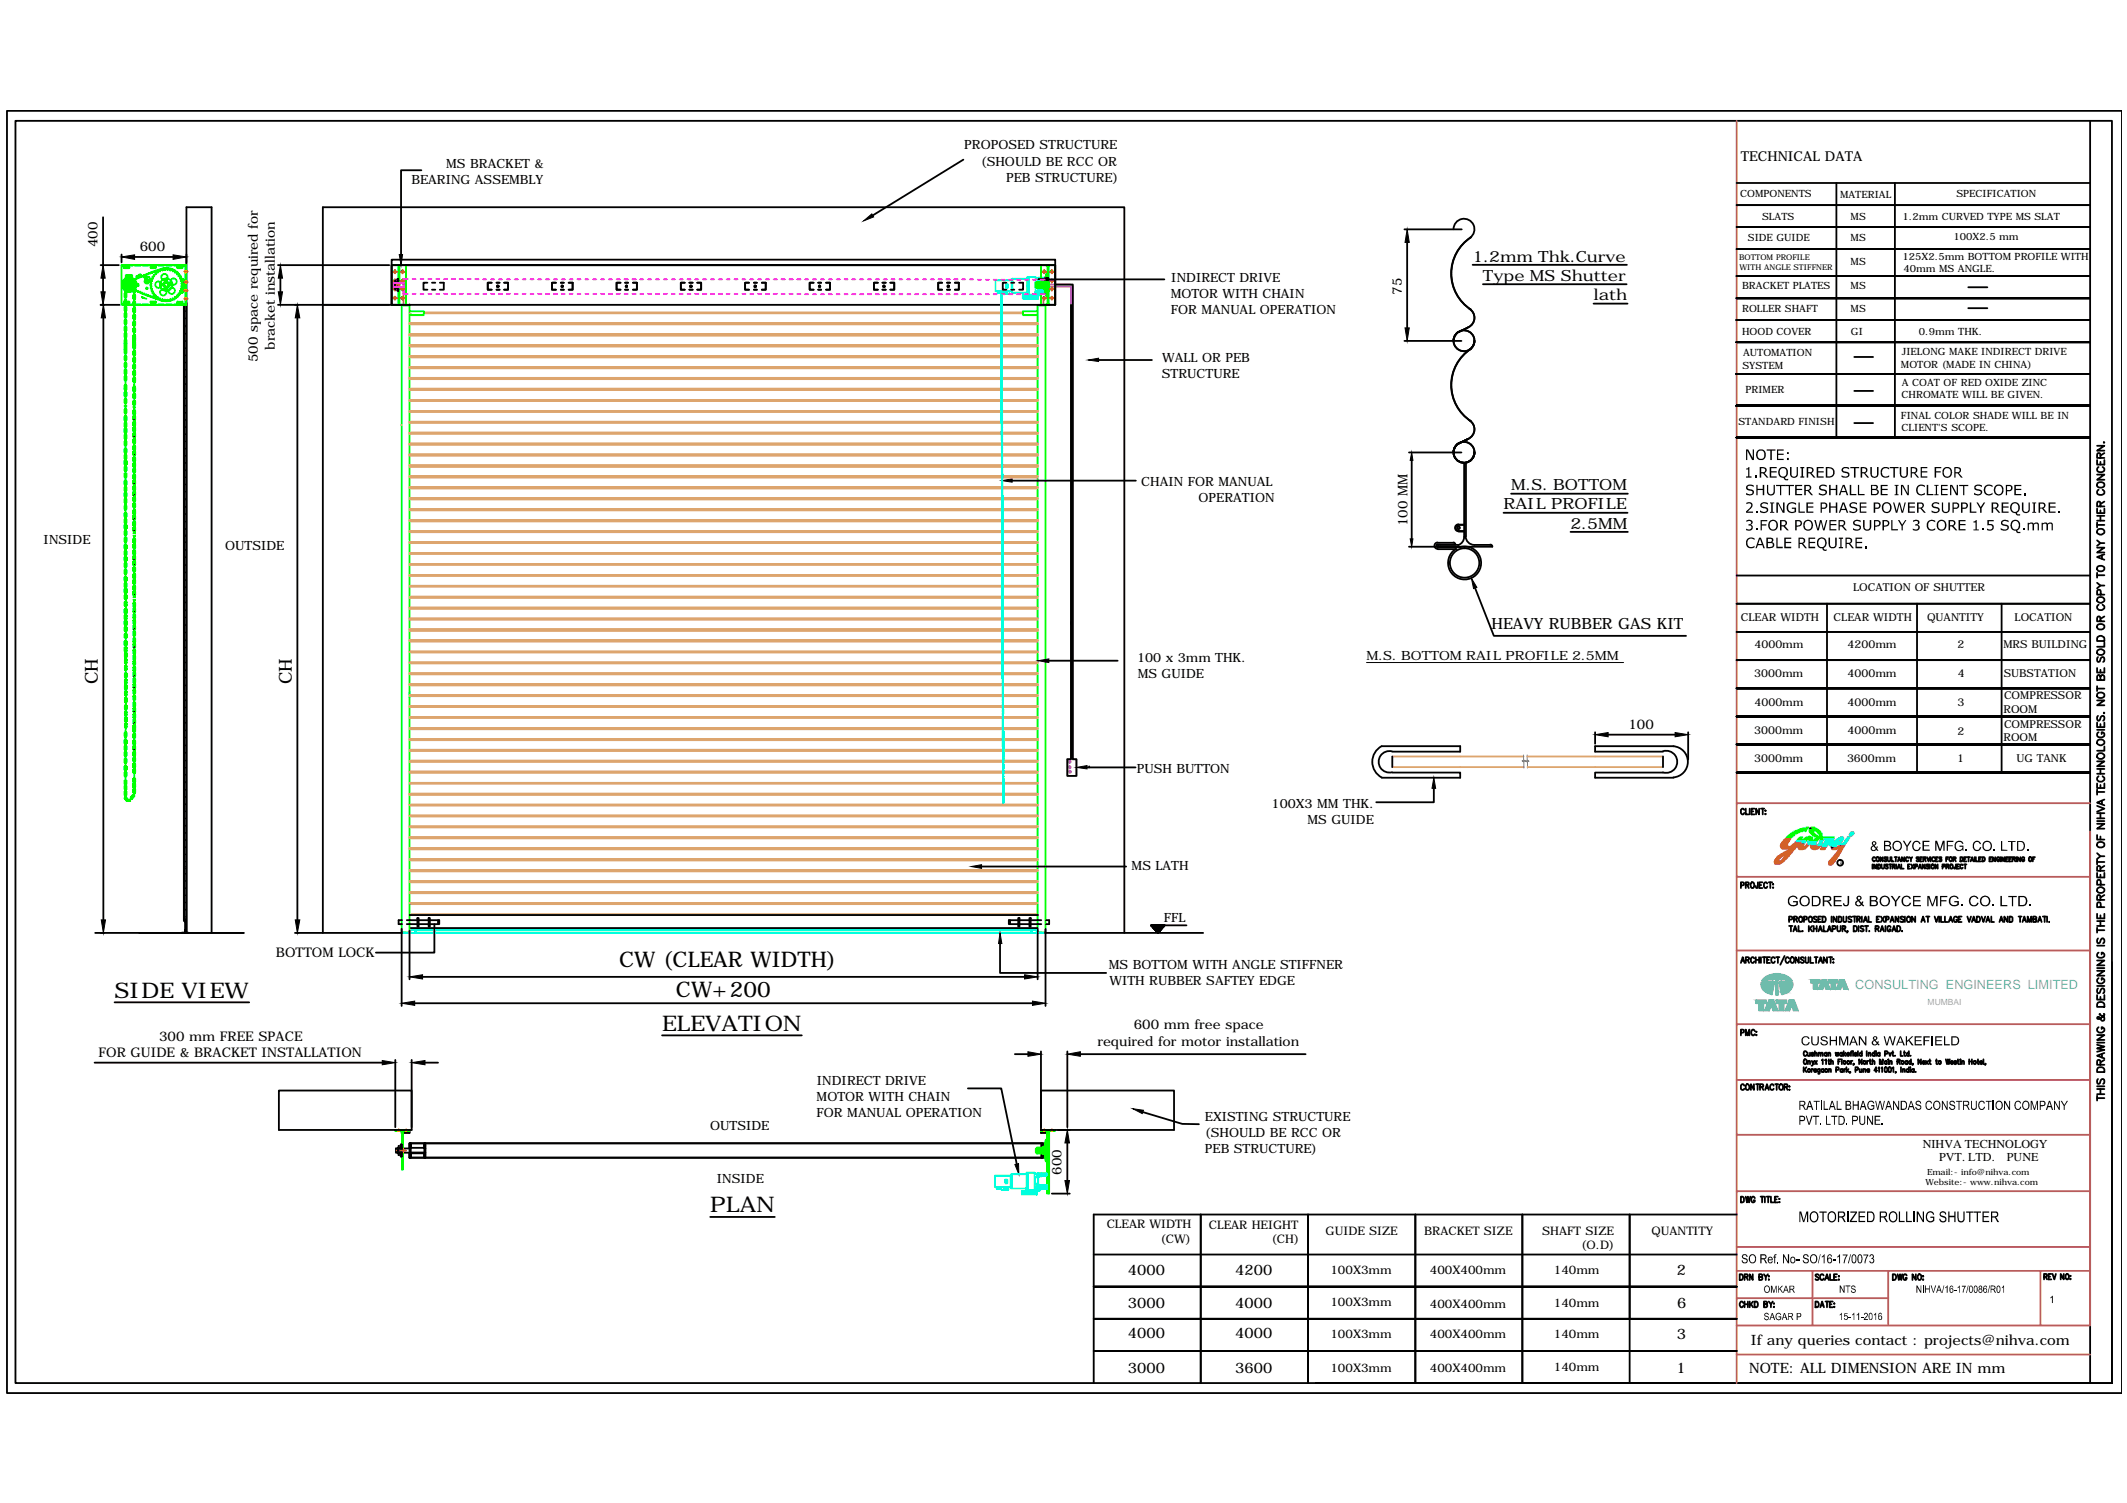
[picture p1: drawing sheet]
<svg xmlns="http://www.w3.org/2000/svg" width="297mm" height="210mm" viewBox="0 0 297 210" stroke-linecap="round" stroke-linejoin="round" font-family="sans-serif">
<defs><g id="words">
<g font-size="3">
<text x="86.4" y="135">CW (CLEAR WIDTH)</text>
<text x="16" y="139.3">SIDE VIEW</text>
<text x="92.5" y="144">ELEVATION</text>
<text x="94.4" y="139.3">CW+200</text>
<text x="99.2" y="169.3">PLAN</text>
</g>
<g font-size="2.5">
<text x="13.7" y="95.6" transform="rotate(-90 13.7 95.6)">CH</text>
<text x="40.8" y="95.6" transform="rotate(-90 40.8 95.6)">CH</text>
</g>
<g font-size="2.2">
<text x="205.7" y="36.6">1.2mm Thk.Curve</text>
<text x="207.1" y="39.3">Type MS Shutter</text>
<text x="222.5" y="41.9">lath</text>
<text x="210" y="71.1">RAIL PROFILE</text>
<text x="211" y="68.5">M.S. BOTTOM</text>
<text x="219.3" y="73.8">2.5MM</text>
<text x="208.3" y="87.9">HEAVY RUBBER GAS KIT</text>
</g>
<g font-size="2">
<text x="157.5" y="178">4000</text>
<text x="172.5" y="178">4200</text>
<text x="234.2" y="178.1">2</text>
<text x="157.5" y="182.6">3000</text>
<text x="172.5" y="182.6">4000</text>
<text x="234.2" y="182.7">6</text>
<text x="157.5" y="186.9">4000</text>
<text x="157.5" y="191.7">3000</text>
<text x="172.5" y="186.9">4000</text>
<text x="172.5" y="191.7">3600</text>
<text x="234.1" y="191.7">1</text>
<text x="234.2" y="186.9">3</text>
<text x="244.3" y="191.8">NOTE: ALL DIMENSION ARE IN mm</text>
<text x="244.5" y="187.8">If any queries contact : projects@nihva.com</text>
</g>
<g font-size="1.9">
<text x="243.1" y="22.5">TECHNICAL DATA</text>
<text x="13.6" y="34.5" transform="rotate(-90 13.6 34.5)">400</text>
<text x="19.5" y="35.1">600</text>
<text x="195.7" y="41.1" transform="rotate(-90 195.7 41.1)">75</text>
<text x="36" y="50.6" transform="rotate(-90 36 50.6)">500 space required for</text>
<text x="38.4" y="48.8" transform="rotate(-90 38.4 48.8)">bracket installation</text>
<text x="196.6" y="73.5" transform="rotate(-90 196.6 73.5)">100 MM</text>
<text x="227.4" y="101.8">100</text>
<text x="38.5" y="133.7">BOTTOM LOCK</text>
<text x="158.3" y="143.7">600 mm free space</text>
<text x="13.8" y="147.6">FOR GUIDE &amp; BRACKET INSTALLATION</text>
<text x="22.2" y="145.3">300 mm FREE SPACE</text>
<text x="153.2" y="146.1">required for motor installation</text>
<text x="148.3" y="164.1" transform="rotate(-90 148.3 164.1)">600</text>
</g>
<g font-size="1.8">
<text x="62.3" y="23.5">MS BRACKET &amp;</text>
<text x="134.7" y="20.9">PROPOSED STRUCTURE</text>
<text x="137" y="23.1">(SHOULD BE RCC OR</text>
<text x="57.4" y="25.7">BEARING ASSEMBLY</text>
<text x="140.5" y="25.4">PEB STRUCTURE)</text>
<text x="163.5" y="41.6">MOTOR WITH CHAIN</text>
<text x="163.6" y="39.4">INDIRECT DRIVE</text>
<text x="163.5" y="43.8">FOR MANUAL OPERATION</text>
<text x="162.3" y="52.8">STRUCTURE</text>
<text x="162.3" y="50.6">WALL OR PEB</text>
<text x="159.4" y="67.8">CHAIN FOR MANUAL</text>
<text x="167.4" y="70">OPERATION</text>
<text x="6.1" y="75.9">INSIDE</text>
<text x="31.5" y="76.9">OUTSIDE</text>
<text x="158.8" y="92.4">100 x 3mm THK.</text>
<text x="158.9" y="94.7">MS GUIDE</text>
<text x="190.8" y="92.1">M.S. BOTTOM RAIL PROFILE 2.5MM</text>
<text x="158.7" y="107.9">PUSH BUTTON</text>
<text x="177.6" y="112.9">100X3 MM THK.</text>
<text x="182.6" y="115.1">MS GUIDE</text>
<text x="158" y="121.5">MS LATH</text>
<text x="162.5" y="128.8">FFL</text>
<text x="154.9" y="135.3">MS BOTTOM WITH ANGLE STIFFNER</text>
<text x="154.9" y="137.5">WITH RUBBER SAFTEY EDGE</text>
<text x="114" y="153.7">MOTOR WITH CHAIN</text>
<text x="114" y="155.9">FOR MANUAL OPERATION</text>
<text x="114.1" y="151.5">INDIRECT DRIVE</text>
<text x="99.2" y="157.8">OUTSIDE</text>
<text x="168.3" y="156.5">EXISTING STRUCTURE</text>
<text x="168.3" y="158.7">(SHOULD BE RCC OR</text>
<text x="168.3" y="161">PEB STRUCTURE)</text>
<text x="100.1" y="165.2">INSIDE</text>
</g>
<text font-size="1.8" fill="#6ea5dd" x="259.1" y="138.1">CONSULTING ENGINEERS LIMITED</text>
<g font-size="1.7">
<text x="268.5" y="160.3">NIHVA TECHNOLOGY</text>
<text x="270.8" y="162.1">PVT. LTD.</text>
<text x="280.3" y="162.1">PUNE</text>
<text x="154.6" y="171.5">CLEAR WIDTH</text>
<text x="162.1" y="173.6">(CW)</text>
<text x="168.8" y="171.6">CLEAR HEIGHT</text>
<text x="177.6" y="173.6">(CH)</text>
<text x="185.1" y="172.4">GUIDE SIZE</text>
<text x="198.9" y="172.4">BRACKET SIZE</text>
<text x="215.3" y="172.4">SHAFT SIZE</text>
<text x="230.6" y="172.5">QUANTITY</text>
<text x="185.8" y="177.9">100X3mm</text>
<text x="199.7" y="177.9">400X400mm</text>
<text x="217" y="177.9">140mm</text>
<text x="220.8" y="174.4">(O.D)</text>
<text x="185.8" y="182.4">100X3mm</text>
<text x="199.7" y="182.7">400X400mm</text>
<text x="217" y="182.5">140mm</text>
<text x="185.8" y="186.8">100X3mm</text>
<text x="185.8" y="191.6">100X3mm</text>
<text x="199.7" y="186.9">400X400mm</text>
<text x="199.7" y="191.5">400X400mm</text>
<text x="217" y="186.9">140mm</text>
<text x="217" y="191.5">140mm</text>
</g>
<g font-size="1.5">
<text x="258.8" y="82.6">LOCATION OF SHUTTER</text>
<text x="243.1" y="86.7">CLEAR WIDTH</text>
<text x="256.1" y="86.7">CLEAR WIDTH</text>
<text x="269.1" y="86.7">QUANTITY</text>
<text x="281.3" y="86.7">LOCATION</text>
<text x="245" y="94.5">3000mm</text>
<text x="245" y="90.5">4000mm</text>
<text x="258" y="90.5">4200mm</text>
<text x="258" y="94.5">4000mm</text>
<text x="273.4" y="90.5">2</text>
<text x="273.4" y="94.5">4</text>
<text x="279.8" y="90.5">MRS BUILDING</text>
<text x="279.8" y="94.5">SUBSTATION</text>
<text x="245" y="98.6">4000mm</text>
<text x="258" y="98.6">4000mm</text>
<text x="273.4" y="98.6">3</text>
<text x="279.8" y="99.5">ROOM</text>
<text x="279.9" y="97.6">COMPRESSOR</text>
<text x="279.9" y="101.6">COMPRESSOR</text>
<text x="245" y="102.6">3000mm</text>
<text x="245" y="106.4">3000mm</text>
<text x="257.9" y="106.4">3600mm</text>
<text x="258" y="102.6">4000mm</text>
<text x="273.3" y="106.4">1</text>
<text x="273.4" y="102.6">2</text>
<text x="279.8" y="103.5">ROOM</text>
<text x="281.6" y="106.4">UG TANK</text>
</g>
<g font-size="1.4">
<text x="243" y="27.5">COMPONENTS</text>
<text x="257" y="27.6">MATERIAL</text>
<text x="273.2" y="27.5">SPECIFICATION</text>
<text x="244.1" y="33.7">SIDE GUIDE</text>
<text x="246.1" y="30.8">SLATS</text>
<text x="258.4" y="30.8">MS</text>
<text x="258.4" y="33.7">MS</text>
<text x="265.7" y="30.8">1.2mm CURVED TYPE MS SLAT</text>
<text x="272.8" y="33.5">100X2.5 mm</text>
<text x="243.3" y="40.3">BRACKET PLATES</text>
<text x="258.4" y="37">MS</text>
<text x="258.4" y="40.4">MS</text>
<text x="265.7" y="36.3">125X2.5mm BOTTOM PROFILE WITH</text>
<text x="265.8" y="38">40mm MS ANGLE.</text>
<text x="243.3" y="43.6">ROLLER SHAFT</text>
<text x="243.3" y="46.8">HOOD COVER</text>
<text x="258.4" y="43.5">MS</text>
<text x="258.5" y="46.7">GI</text>
<text x="268" y="46.7">0.9mm THK.</text>
<text x="243.3" y="51.5">SYSTEM</text>
<text x="243.4" y="49.8">AUTOMATION</text>
<text x="265.5" y="51.3">MOTOR (MADE IN CHINA)</text>
<text x="265.6" y="53.9">A COAT OF RED OXIDE ZINC</text>
<text x="265.6" y="49.6">JIELONG MAKE INDIRECT DRIVE</text>
<text x="242.8" y="59.4">STANDARD FINISH</text>
<text x="243.8" y="54.9">PRIMER</text>
<text x="265.5" y="58.5">FINAL COLOR SHADE WILL BE IN</text>
<text x="265.6" y="55.6">CHROMATE WILL BE GIVEN.</text>
<text x="265.6" y="60.2">CLIENT'S SCOPE.</text>
</g>
<text font-size="1.2" fill="#6ea5dd" x="269.2" y="140.4">MUMBAI</text>
<g font-size="1.2">
<text x="268.9" y="165.5">Website:- www.nihva.com</text>
<text x="269.1" y="164.1">Email:- info@nihva.com</text>
</g>
<g font-size="1.1">
<text x="242.9" y="36.4">BOTTOM PROFILE</text>
<text x="242.9" y="37.7">WITH ANGLE STIFFNER</text>
</g>
</g></defs>
<!-- layer: 0 -->
<g fill="none" stroke="#dda56e" stroke-width=".25">
<path d="M56.1 59.4h.1M57.2 59h87.7M57.2 58.9h87.7M57.2 57.5h87.7M57.2 57.4h87.7M57.2 56h87.7M57.2 55.9h87.7M57.2 54.5h87.7M57.2 54.3h87.7M57.2 52.9h87.7M57.2 52.8h87.7M57.2 51.4h87.7"/>
<path d="M57.2 51.3h87.7M57.2 49.9h87.7M57.2 49.7h87.7M57.2 48.4h87.7M57.2 48.2h87.7M57.2 46.8h87.7M57.2 46.7h87.7M57.2 45.3h87.7M57.2 45.2h87.7M57.2 43.8h.1M59.2 43.8h83.7M59.2 43.6h83.7"/>
<path d="M144.9 58.9h-87.7h87.7M144.9 57.4h-87.7h87.7M144.9 55.9h-87.7h87.7M144.9 54.3h-87.7h87.7M144.9 52.8h-87.7h87.7M144.9 51.3h-87.7h87.7M144.9 49.7h-87.7h87.7M144.9 48.2h-87.7h87.7M144.9 46.7h-87.7h87.7M144.9 45.2h-87.7h87.7M57.2 78.9h87.7M57.2 77.4h87.7"/>
<path d="M57.2 75.8h87.7M57.2 74.3h87.7M57.2 72.8h87.7M57.2 72.6h87.7M57.2 71.3h87.7M57.2 69.8h87.7M57.2 68.2h87.7M57.2 66.7h87.7M57.2 65.2h87.7M57.2 65h87.7M57.2 63.6h87.7M57.2 63.5h87.7"/>
<path d="M57.2 62.1h87.7M57.2 62h87.7M57.2 60.6h87.7M57.2 60.4h87.7M144.9 78.8h-87.7h87.7M144.9 77.2h-87.7h87.7M144.9 75.7h-87.7h87.7M144.9 74.2h-87.7h87.7M144.9 72.6h-87.7h87.7M144.9 71.1h-87.7h87.7M144.9 69.6h-87.7h87.7M144.9 68.1h-87.7h87.7"/>
<path d="M144.9 66.5h-87.7h87.7M144.9 65h-87.7h87.7M144.9 63.5h-87.7h87.7M144.9 62h-87.7h87.7M144.9 60.4h-87.7h87.7M57.2 98.7h87.7M57.2 97.2h87.7M57.2 95.7h87.7M57.2 95.6h87.7M57.2 94.2h87.7M57.2 92.7h87.7M57.2 91.1h87.7"/>
<path d="M57.2 89.6h87.7M57.2 88.1h87.7M57.2 87.9h87.7M57.2 86.6h87.7M57.2 85h87.7M57.2 83.5h87.7M57.2 81.9h87.7M57.2 80.4h87.7M57.2 80.3h87.7M144.9 98.6h-87.7h87.7M144.9 97.1h-87.7h87.7M144.9 95.6h-87.7h87.7"/>
<path d="M144.9 94.1h-87.7h87.7M144.9 92.5h-87.7h87.7M144.9 91h-87.7h87.7M144.9 89.4h-87.7h87.7M144.9 87.9h-87.7h87.7M144.9 86.4h-87.7h87.7M144.9 84.9h-87.7h87.7M144.9 83.3h-87.7h87.7M144.9 81.8h-87.7h87.7M144.9 80.3h-87.7h87.7M57.2 118.6h87.7M57.2 118.5h87.7"/>
<path d="M57.2 117.1h87.7M57.2 115.6h87.7M57.2 114h87.7M57.2 112.5h87.7M57.2 111h87.7M57.2 110.9h87.7M57.2 109.5h87.7M57.2 107.9h87.7M57.2 106.4h87.7M57.2 104.9h87.7M57.2 103.4h87.7M57.2 103.2h87.7"/>
<path d="M57.2 101.8h87.7M57.2 100.3h87.7M144.9 118.5h-87.7h87.7M144.9 117h-87.7h87.7M144.9 115.4h-87.7h87.7M144.9 113.9h-87.7h87.7M144.9 112.4h-87.7h87.7M144.9 110.9h-87.7h87.7M144.9 109.3h-87.7h87.7M144.9 107.8h-87.7h87.7M144.9 106.2h-87.7h87.7M144.9 104.7h-87.7h87.7"/>
<path d="M144.9 103.2h-87.7h87.7M144.9 101.7h-87.7h87.7M144.9 100.1h-87.7h87.7M194.4 107.1h18.4M194.4 105.6h18.4M213.3 105.6h18.9M213.3 107.1h18.9M57.2 127.8h87.7M57.2 127.7h87.7M57.2 126.3h87.7M57.2 126.1h87.7M57.2 124.7h87.7"/>
<path d="M57.2 123.2h87.7M57.2 121.7h87.7M57.2 120.2h87.7M144.9 124.6h-87.7h87.7M144.9 123h-87.7h87.7M144.9 121.5h-87.7h87.7M144.9 120h-87.7h87.7"/>
</g>
<g fill="none" stroke="#0f0" stroke-width=".25">
<path d="M17 37.1h.4M17.7 38.6h.7zM17.7 38.5v.1zM17.7 39.7h.1M17.7 37.1h.8M17.8 38.6h.1M17.8 40h.1M17.8 39.7h.1M17.8 39.8h.1M17.8 39.9h.1M17.8 39.6h.1M17.8 39.4a.4 .4 0 0 0 0 .7"/>
<path d="M17.9 40h.1M17.9 38.5v.1zM17.9 39.5h.1M17.9 39.5a.32 .32 0 0 0 0 .5M17.9 39.6h.1M17.9 39.6v.1M18 37.2l.1 .1-.1 .1M18 37.2h-.6l-.1 .1 .1 .2h.6M18 39.5h.1M18.1 39.5h.1M18.1 39.6h.1M18.1 38.5l.1 .1z"/>
<path d="M18.1 39.4h.1M18.2 38.6h.1M18.2 39.5h.1M18.2 40l-.1 .1-.1-.1M18.2 39.6l.1 .1M18.2 38.5l.1 .1zM18.3 39.9v.1M18.3 39.6h.1M18.3 39.9v.1l-.1-.1M18.3 39.7h.1M18.3 39.8h.1M18.3 38.6h.1"/>
<path d="M18.4 39.3h.1M18.5 38.8v-.4h-.9v.5M18.7 39.1h.1M18.8 37.1h.8M19 39h.1M19.1 39.7h.2v.2h-.2M19.3 39.7v.2M19.3 38.8h.1M19.4 38.3h.2l-.2 .2zM19.4 38.4l-.4 .2M19.6 38.7h.1M19.8 38.6h.1"/>
<path d="M19.9 37.1h.8M20.2 38.5h.1M20.3 38.9l.1 .2M20.3 39a.32 .32 0 0 0 .1 .6 .32 .32 0 0 0 .4-.3M20.4 38.8l.1-.2-.3-.1-.1 .2 .2 .1M20.4 38.4h.1M20.4 38.8l.1 .2M20.5 39l.3 .1M20.6 38.7l.2-.1-.1 .2zM20.7 38.3h.1M20.7 38.7l.2 .3M21 38.2h.1"/>
<path d="M21 37.1h.8M21.1 39.1l-.3 .1M21.1 37.2h.6M21.1 37.2l-.1 .1 .1 .1M21.1 39.7h-.1v.2h.1M21.1 37.5h.6M21.1 39.1l.1 .1M21.1 39.9v.1M21.1 39.6h.1M21.2 40l-.2 .1v.2h.2M21.2 39.2l-.4 .1M21.2 39.2h.1"/>
<path d="M21.2 39.3h-.2v.2l.2 .1M21.3 38.1h.1M21.3 38.9h.1M21.3 38.9h-.1l-.1 .2 .1 .1M21.5 38.5l-.2 .1v.2v.1M21.5 38h.1M21.7 37.2l.1 .1-.1 .1M21.7 38.3h-.1l-.1 .1v.2M21.8 38.3h-.1M21.8 37.9h.1M22 38.1h-.3l.1 .2M22 38v.1"/>
<path d="M22.1 37.8h.1M22.1 37.1h.8M22.4 37.9h-.1M22.4 37.9l-.2-.1-.1 .1v.1M22.4 37.7h.1M22.6 37.6h.1M22.7 37.8l-.1-.1-.2 .2M22.7 37.7h.1M22.7 37.5l-2.1 .8-2.8 1.1M22.7 37.5a2.31 2.31 0 0 1 2.8 2.3 2.31 2.31 0 0 1-2.8 2.2M22.7 37.6l-2.1 .7-2.7 1.2M22.7 37.6a2.22 2.22 0 0 1 2.7 2.2 2.22 2.22 0 0 1-2.7 2.1"/>
<path d="M22.8 39.9l.3 .3M22.8 39.7h.1v.2h-.1M22.9 37.5h.1M23 37.7l-.1-.1h-.1l-.1 .1M23.1 37.7h-.1M23.1 37.7l.1-.1h.1l.1 .1M23.1 39.3l-.3 .3M23.1 39.4l.1 .1h.1l.1-.1M23.2 37.5h.1M23.2 37.1h.8M23.3 39.3l.3 .3M23.4 37.7h.1"/>
<path d="M23.5 37.7v-.1l.3 .1M23.5 37.5h.1M23.6 39.9l-.3 .3M23.7 39.7h-.2v.2h.2M23.8 37.8l.1-.1 .2 .1M23.8 37.6h.1M24.1 37.9l.2-.1 .1 .1v.1M24.1 37.7h.1M24.3 37.1h.8M24.4 37.8h.1M24.5 38.1h.3l-.1 .2M24.7 38.3h.2l.1 .1-.1 .1 .2 .1 .1 .2-.1 .1"/>
<path d="M24.8 38.1h.1M24.8 37.2l-.1 .1 .1 .2M24.8 37.2h.7v.1v.1l-.7 .1M25 38.4h.1M25.1 38.9h.2l.1 .2-.1 .1M25.2 38.6h.1M25.2 39.2h.1M25.3 39.3h.1v.3M25.3 39.6h.1M25.3 39.9v.1M25.3 38.9h.1M25.4 40v.3h-.1"/>
<path d="M25.4 39.7h.1v.2h-.1M25.4 39.1h.1M25.4 37.1h.5M25.5 39.4h.1M25.5 39.9h.1M25.5 39.7h.1M25.6 38.9a2.22 2.22 0 0 1 0 1.6M25.9 37h-8.9v5.6h8.9M25.9 37h.1v5.6h-.1M25.9 37v5.6M54.7 37h2v5.6h-2zM55.6 37v5.6"/>
<path d="M55.8 37v5.6M144.7 39.5v.6M144.8 39.4v.3h.2M144.8 39.7h.1M144.8 39.9h.1M144.8 39.4v.8zM145 39.7h.1M145 39.9h-.2v.3M145 39.9h.1M145.4 38.8v-1.8h2v5.6h-2v-1.5M145.8 39.4h-1v.3h.2v-.2h.8M145.8 39.8h-1h1"/>
<path d="M145.8 39.5h-1.2v.6h1.2M145.8 39.2v1.2zM145.8 39.2h.2v1.2h-.2M145.8 39.5h.3M146.1 38.3v3v-1.5v1.2l-.1-.1v-2.2l.1-.1v1.2zM146.1 37h.3v5.6h-.3v-.1h.2v-5.4h-.2zM146.1 38.3v-.2h.2v1.7M146.1 39.5h.3M146.3 39.8v1.6h-.2v-.1M146.3 39.8v1.6M146.3 37v5.6M146.3 38.1v1.7"/>
<path d="M146.3 38.9h.1M146.3 39h.1M17 42.5h.4M17.4 42.1l-.1 .1 .1 .1M17.4 42.4h.6M17.4 42.1h.6M17.5 55.4v.3M17.7 42.5h.8M17.9 40.1l2.4 1.1 2.4 .9M17.9 40.1l2.4 1 2.5 .9M18 42.1l.1 .1-.1 .1M18.1 40.2h.1"/>
<path d="M18.2 40h.1M18.4 40.3h.1M18.7 40.5h.1M18.8 55.7v.2M18.8 42.5h.8M19 40.6h.1M19.3 40.8h.1M19.6 40.8h.1M19.8 41.5l.2 .1zM19.8 41h.1M19.9 42.5h.8M20 41.6l.4 .1"/>
<path d="M20.2 41.1h.1M20.4 41.2h.1M20.7 41.3h.1M21 41.4h.1M21 42.5h.8M21.1 42.1l-.1 .1 .1 .1M21.1 42.4h.6M21.1 42.1h.6M21.2 40.4l-.1 .1 .1 .2 .1-.1M21.3 41.5h.1M21.3 40.7v.1v.2h.2M21.5 40.9v.1"/>
<path d="M21.5 41v.2l.1 .1 .1-.1M21.5 41.6h.1M21.7 42.1l.1 .1-.1 .1M21.8 41.3l-.1 .1 .2 .2 .1-.1M21.8 41.7h.1M22 41.5h.1M22.1 41.5v.2l.1 .1 .2-.1M22.1 41.8h.1M22.1 42.5h.8M22.3 41.6l.1 .1M22.4 41.7l.2 .2 .1-.1M22.4 41.9h.1"/>
<path d="M22.7 41.8h.1M22.7 42h.1M22.7 41.9l.1 .1h.1l.1-.1M23 41.8h.1M23.1 41.9l.1 .1h.1l.1-.1M23.1 42.1h.1M23.1 40.2l.1-.1h.1l.1 .1M23.2 42.5h.8M23.4 41.8h.1M23.5 42.1h.1M23.7 41.9v.1h-.2v-.1M23.8 41.8h-.1"/>
<path d="M23.8 42h.1M24.1 41.9h.1M24.1 41.6v.1M24.1 41.7l-.2 .2-.1-.1M24.3 41.8h.1M24.3 42.5h.8M24.4 41.5v.2l-.1 .1-.2-.1M24.4 41.5h.1M24.6 41.6h.1M24.7 41.2v.1M24.7 41.3l.1 .1-.2 .2-.1-.1M24.8 41.4h.1"/>
<path d="M24.8 42.1l-.1 .1 .1 .1M24.8 42.4h.6M24.8 42.1h.6M24.9 41l.1 .2-.1 .1h-.1M24.9 40.9v.1M25 41.2h.1M25.1 40.6v.1M25.1 40.7l.1 .1-.1 .2h-.1M25.2 41h.1M25.2 40.3h.1M25.3 40.4l.1 .1-.1 .2h-.2M25.3 40.8h.1"/>
<path d="M25.4 40.5h.1M25.4 42.1l.1 .1-.1 .1M25.4 42.5h.5M25.5 40.2h.1M25.5 40.5l.2 .1-.3 .3zM54.7 42.6h2.5v32.9M56.1 42.6v87.6h.2M56.2 42.7h1M57.2 43.5h2v.5h-2M57.3 43.8h.1M144.9 43.5h-2v.5h2M144.9 42.7h1.1"/>
<path d="M145.8 40.1h-.8v-.2h-.2v.3h1M145.8 40.1h.3M146.1 40.1h.3M146.3 40.6h.1M146.3 40.7h.1M57.2 75.6v54.2M144.9 75.5v-32.9h1.1v87.6h-.2M144.9 75.6v54.7h1.1M17.5 111.2l-.1 .1M56.1 130.3h1.1M56.5 130.2h.3M56.9 130.2h.3"/>
<path d="M144.9 130.2h.3M145.3 130.2h.3M55.2 157.8h2v.1h-2zM55.2 157.9h.1M56.1 157.9h.2v5.5h-.2zM145.4 157.8h2v.1h-2zM146 159.3l.1 2.8-.1-1.4v1.1l-.1-.1v-2l.1-.2v1.2zM146.1 159.3v-.1h.1v.9l-.1 .1 .1 2h-.1v-.1M146.2 157.9h.3v8.8h-.3zM146.2 159.2v3M146.4 157.9v.4M146.4 158.7v.7"/>
<path d="M146.4 159.8v.7M144.7 160.4v.6M144.8 160.4v.6zM144.8 160.6h.1M144.8 160.8h.1M144.8 160.3v.3h.2M144.9 160.4h-.2v.5h.2M145 160.6h.1M145 160.8h-.2v.3M145 160.8h.1M145 160.4h.7M145 160.9h.7"/>
<path d="M145.7 160.3h-.9v.3h.2v-.2h.7M145.7 161h-.7v-.2h-.2v.3h.9M145.7 160.2l.1-.1v1.1l-.1-.1zM145.7 160.7h-.9h.9M145.7 160.4h.3M145.7 160.9h.3M145.8 160.1h.1v1.1h-.1M146.1 160.4h.1M146.1 160.9h.1M146.2 160.1v1.1M146.4 160.9v.7M146.4 162v.7"/>
<path d="M146.4 163.1v.7M146.4 164.2v.7M146.4 165.3v.7M146.4 166.4v.3"/>
<circle cx="17.6" cy="39" r=".11"/>
<circle cx="17.7" cy="39.7" r=".02"/>
<circle cx="17.8" cy="40" r=".02"/>
<circle cx="17.8" cy="39.5" r=".02"/>
<circle cx="18.1" cy="39.8" r="1.04"/>
<circle cx="18.1" cy="39.8" r=".78"/>
<circle cx="18.1" cy="39.8" r=".57"/>
<circle cx="18.1" cy="39.8" r=".11"/>
<circle cx="18.1" cy="39.4" r=".02"/>
<circle cx="18.4" cy="39.3" r=".02"/>
<circle cx="18.7" cy="39.1" r=".02"/>
<circle cx="19" cy="39.8" r=".11"/>
<circle cx="19" cy="39" r=".02"/>
<circle cx="19.3" cy="38.8" r=".02"/>
<circle cx="19.5" cy="38.7" r=".02"/>
<circle cx="19.8" cy="38.6" r=".02"/>
<circle cx="20.1" cy="38.5" r=".02"/>
<circle cx="20.3" cy="38.7" r=".11"/>
<circle cx="20.4" cy="38.4" r=".02"/>
<circle cx="20.5" cy="39.3" r=".11"/>
<circle cx="20.5" cy="39.3" r=".06"/>
<circle cx="20.7" cy="38.2" r=".02"/>
<circle cx="21" cy="38.1" r=".02"/>
<circle cx="21.3" cy="38.1" r=".02"/>
<circle cx="21.5" cy="37.9" r=".02"/>
<circle cx="21.8" cy="37.9" r=".02"/>
<circle cx="22.1" cy="37.8" r=".02"/>
<circle cx="22.1" cy="39.8" r=".44"/>
<circle cx="22.3" cy="37.7" r=".02"/>
<circle cx="22.5" cy="39.8" r=".11"/>
<circle cx="22.6" cy="37.6" r=".02"/>
<circle cx="22.9" cy="37.5" r=".02"/>
<circle cx="23" cy="38.7" r=".44"/>
<circle cx="23.2" cy="39.8" r=".87"/>
<circle cx="23.2" cy="39.8" r=".28"/>
<circle cx="23.2" cy="39.1" r=".11"/>
<circle cx="23.2" cy="37.5" r=".02"/>
<circle cx="23.5" cy="37.5" r=".02"/>
<circle cx="23.8" cy="37.6" r=".02"/>
<circle cx="23.9" cy="39.8" r=".11"/>
<circle cx="24.1" cy="37.7" r=".02"/>
<circle cx="24.2" cy="39.3" r=".44"/>
<circle cx="24.4" cy="37.8" r=".02"/>
<circle cx="24.7" cy="38.1" r=".02"/>
<circle cx="25" cy="38.4" r=".02"/>
<circle cx="25.2" cy="38.6" r=".02"/>
<circle cx="25.3" cy="38.9" r=".02"/>
<circle cx="25.4" cy="39.1" r=".02"/>
<circle cx="25.5" cy="39.4" r=".02"/>
<circle cx="25.5" cy="39.7" r=".02"/>
<circle cx="25.5" cy="39.9" r=".02"/>
<circle cx="55.1" cy="37.9" r=".15"/>
<circle cx="55.1" cy="39.2" r=".15"/>
<circle cx="56.2" cy="37.9" r=".15"/>
<circle cx="56.2" cy="39.2" r=".15"/>
<circle cx="145.8" cy="37.9" r=".15"/>
<circle cx="146.9" cy="39.2" r=".15"/>
<circle cx="146.9" cy="37.9" r=".15"/>
<circle cx="17.6" cy="40.6" r=".11"/>
<circle cx="18.1" cy="40.2" r=".02"/>
<circle cx="18.4" cy="40.3" r=".02"/>
<circle cx="18.7" cy="40.4" r=".02"/>
<circle cx="19" cy="40.6" r=".02"/>
<circle cx="19.3" cy="40.7" r=".02"/>
<circle cx="19.5" cy="40.8" r=".02"/>
<circle cx="19.8" cy="40.9" r=".02"/>
<circle cx="20.1" cy="41.1" r=".02"/>
<circle cx="20.4" cy="41.2" r=".02"/>
<circle cx="20.5" cy="40.3" r=".11"/>
<circle cx="20.5" cy="40.3" r=".06"/>
<circle cx="20.7" cy="41.3" r=".02"/>
<circle cx="21" cy="41.4" r=".02"/>
<circle cx="21.3" cy="41.5" r=".02"/>
<circle cx="21.5" cy="41.6" r=".02"/>
<circle cx="21.8" cy="41.7" r=".02"/>
<circle cx="22.1" cy="41.8" r=".02"/>
<circle cx="22.3" cy="41.9" r=".02"/>
<circle cx="22.7" cy="42" r=".02"/>
<circle cx="22.8" cy="40.8" r=".44"/>
<circle cx="23.1" cy="42" r=".02"/>
<circle cx="23.2" cy="40.4" r=".11"/>
<circle cx="23.4" cy="42" r=".02"/>
<circle cx="23.8" cy="42" r=".02"/>
<circle cx="24" cy="40.6" r=".44"/>
<circle cx="24.1" cy="41.9" r=".02"/>
<circle cx="24.3" cy="41.8" r=".02"/>
<circle cx="24.6" cy="41.6" r=".02"/>
<circle cx="24.8" cy="41.4" r=".02"/>
<circle cx="25" cy="41.2" r=".02"/>
<circle cx="25.2" cy="41" r=".02"/>
<circle cx="25.3" cy="40.7" r=".02"/>
<circle cx="25.4" cy="40.5" r=".02"/>
<circle cx="25.5" cy="40.2" r=".02"/>
<circle cx="55.1" cy="41.6" r=".15"/>
<circle cx="55.1" cy="40.4" r=".15"/>
<circle cx="56.2" cy="41.6" r=".15"/>
<circle cx="56.2" cy="40.4" r=".15"/>
<circle cx="145.8" cy="41.6" r=".15"/>
<circle cx="146.9" cy="41.6" r=".15"/>
<circle cx="146.9" cy="40.4" r=".15"/>
</g>
<path d="M56.3 41v1.6h-1.6M145.7 41.9v.7h1.7" fill="none" stroke="#b88a5c" stroke-width=".25"/>
<g fill="none" stroke="#f0f" stroke-width=".25">
<path d="M56.3 39.5h-1.4v.6h1.4M56.5 39v2M56.9 39h-.6v2h.6M57.6 39h.4M58.7 39h.4M59.8 39h.4M60.9 39h.4M62 39h.4M63.1 39h.4M64.2 39h.4M65.3 39h.4M66.4 39h.4"/>
<path d="M67.5 39h.4M68.6 39h.4M69.7 39h.4M70.8 39h.4M71.9 39h.4M73 39h.4M74.1 39h.4M75.1 39h.5M76.2 39h.5M77.3 39h.5M78.4 39h.5M79.5 39h.5"/>
<path d="M80.6 39h.5M81.7 39h.5M82.8 39h.5M83.9 39h.5M85 39h.5M86.1 39h.5M87.2 39h.5M88.3 39h.5M89.4 39h.4M90.5 39h.4M91.6 39h.4M92.7 39h.4"/>
<path d="M93.8 39h.4M94.9 39h.4M96 39h.4M97.1 39h.4M98.2 39h.4M99.3 39h.4M100.4 39h.4M101.5 39h.4M102.6 39h.4M103.7 39h.4M104.8 39h.4M105.9 39h.4"/>
<path d="M107 39h.4M108 39h.5M109.1 39h.5M110.2 39h.5M111.3 39h.5M112.4 39h.5M113.5 39h.5M114.6 39h.5M115.7 39h.5M116.8 39h.5M117.9 39h.5M119 39h.5"/>
<path d="M120.1 39h.5M121.2 39h.5M122.3 39h.5M123.4 39h.4M124.5 39h.4M125.6 39h.4M126.7 39h.4M127.8 39h.4M128.9 39h.4M130 39h.4M131.1 39h.4M132.2 39h.4"/>
<path d="M133.3 39h.4M134.4 39h.4M135.5 39h.4M136.6 39.1h.4M137.7 39.1h.4M138.8 39.1h.4M139.9 39.1h.4M140.9 39.1h.5M142 39.1h.5M143.1 39.1h.5M144.2 39.1h.5M145.3 39.1h.6"/>
<path d="M145.8 39v2M145.9 39v2M56.3 40.3v.1h.2M57.6 41h.4M58.7 41h.4M59.8 41h.4M60.9 41h.4M62 41h.4M63.1 41h.4M64.2 41h.4M65.3 41h.4M66.4 41h.4"/>
<path d="M67.5 41h.4M68.6 41h.4M69.7 41h.4M70.8 41h.4M71.9 41h.4M73 41h.4M74.1 41h.4M75.1 41h.5M76.2 41h.5M77.3 41h.5M78.4 41h.5M79.5 41h.5"/>
<path d="M80.6 41h.5M81.7 41h.5M82.8 41h.5M83.9 41h.5M85 41h.5M86.1 41h.5M87.2 41h.5M88.3 41h.5M89.4 41h.4M90.5 41h.4M91.6 41h.4M92.7 41h.4"/>
<path d="M93.8 41h.4M94.9 41h.4M96 41h.4M97.1 41h.4M98.2 41h.4M99.3 41h.4M100.4 41h.4M101.5 41h.4M102.6 41h.4M103.7 41h.4M104.8 41h.4M105.9 41h.4"/>
<path d="M107 41h.4M108 41h.5M109.1 41h.5M110.2 41h.5M111.3 41h.5M112.4 41.1h.5M113.5 41.1h.5M114.6 41.1h.5M115.7 41.1h.5M116.8 41.1h.5M117.9 41.1h.5M119 41.1h.5"/>
<path d="M120.1 41.1h.5M121.2 41.1h.5M122.3 41.1h.5M123.4 41.1h.4M124.5 41.1h.4M125.6 41.1h.4M126.7 41.1h.4M127.8 41.1h.4M128.9 41.1h.4M130 41.1h.4M131.1 41.1h.4M132.2 41.1h.4"/>
<path d="M133.3 41.1h.4M134.4 41.1h.4M135.5 41.1h.4M136.6 41.1h.4M137.7 41.1h.4M138.8 41.1h.4M139.9 41.1h.4M140.9 41.1h.5M142 41.1h.5M143.1 41.1h.5M144.2 41.1h.5M145.3 41.1h.6"/>
</g>
<path d="M56.5 39.7h-.2" fill="none" stroke="#b85c8a" stroke-width=".25"/>
<g fill="none" stroke="#000" stroke-width=".25">
<path d="M1 15.5h295.3v179h-295.3zM2.2 16.9h292.7v176.3h-292.7zM291.9 16.9v176.3h-108.1h56.1h-56.1h56.1h-51M14.1 37h2.5M14.4 30.3v6.7M14.4 38.8v2M17 35.5v1.1M18.8 35.9h5.4M38.8 37h15.6M39.2 38.8v2M54.7 36.3h92.7v6.3h-92.7zM54.7 37h92.7"/>
<path d="M55.1 39.5h.1M55.1 39.8h.1M55.2 39.5h.1M55.3 39.5h.1M55.4 39.5h.1M55.5 39h.1v1.6h-.1zM55.5 39.4h-.4v.8h.4M55.5 39.2h-.3v1.2h.3M55.5 39.1h.1M55.5 39.3h.1M55.6 39.5h.1M58.8 23.8h-2.8v11.7"/>
<path d="M59.7 39.5h-.6v1h.6M60.3 39.5h.5M61.4 39.5h.6v1h-.6M68.7 39.5h-.6v1h.6M69.3 39.5h.5M70.4 39.5h.6v1h-.6M77.6 39.5h-.5v1h.5M78.3 39.5h.4M78.4 39.9h.2v.2h-.2zM79.4 39.5h.6v1h-.6M86.7 39.5h-.6v1h.6M87.3 39.5h.4"/>
<path d="M87.4 39.9h.1v.2h-.1zM88.4 39.5h.5v1h-.5M95.6 39.5h-.5v1h.5M96.3 39.5h.4M97.4 39.5h.5v1h-.5M104.6 39.5h-.5v1h.5M105.3 39.5h.4M106.4 39.5h.5v1h-.5M113.6 39.5h-.5v1h.5M114.3 39.5h.4M114.4 39.9h.1v.2h-.1zM115.4 39.5h.5v1h-.5"/>
<path d="M122.6 39.5h-.6v1h.6M123.2 39.5h.5M123.4 39.9h.1v.2h-.1zM124.3 39.5h.6v1h-.6M131.6 39.5h-.6v1h.6M132.2 39.5h.5M133.4 39.5h.5v1h-.5M134.5 22.3l-12.6 7.8M140.5 39.5h-.5v1h.5M141.2 39.5h.4M142.3 39.5h.6v1h-.6M145.7 39.5h.6"/>
<path d="M146.4 39h16.2M147.4 39.7h2.4v66.3h.5v2.4h-1.2v-2.4h.5v-63.4M196.1 32h8M196.5 33.9v11.9M203 32a1.46 1.46 0 0 1 2.1-1.3 1.46 1.46 0 0 1 .2 2.5M205.4 33.1a6 6 0 0 0 0 10.1M205.7 37h21.5M207.1 39.7h20.1M242.5 38.6h49.4zM242.5 25.6h49.4M242.5 28.6h49.4M242.5 34.8h49.4"/>
<path d="M256.5 25.6v35.5M264.6 25.6v35.5M291.9 31.7h-49.4h49.4M291.9 34.8h-49.4h49.4M291.9 38.6h-49.4h49.4M14.1 42.6h2.6M14.4 44.4v84.1M18.8 58.7h.1M38.8 42.6h15.6M41.5 44.4v84.1M45.1 42.6h9.6v-5.6h92.7v5.6M55.1 40.1h.1"/>
<path d="M55.2 40.1h.1M55.3 40.1h.1M55.4 40.1h.1M55.5 40.3h.1M55.5 40.5h.1M55.6 40.1h.1M57.2 42.7h.1M60.3 40.5h.5M69.3 40.5h.5M78.3 40.5h.4M87.3 40.5h.4M96.3 40.5h.4"/>
<path d="M105.3 40.5h.4M114.3 40.5h.4M123.2 40.5h.5M132.2 40.5h.5M141.2 40.5h.4M149.6 48h.1M153.4 50.3h7.5M196.1 47.6h8M203 47.6h.1M203.7 46.4l1.4-.7-1.4 .7M203.7 46.4a1.46 1.46 0 0 0 0 2.5 1.46 1.46 0 0 0 2.2-1.3M205.1 43.1a1.46 1.46 0 0 1 .8 1.3 1.46 1.46 0 0 1-.8 1.3 1.46 1.46 0 0 0 .2-2.5"/>
<path d="M205.1 58.7a1.46 1.46 0 0 1 .8 1.3 1.46 1.46 0 0 1-.8 1.3M205.3 58.7a1.46 1.46 0 0 1-.2 2.6M205.3 48.8a1.46 1.46 0 0 0-.2-2.5 1.46 1.46 0 0 0-2.1 1.3 1.46 1.46 0 0 1 2.2-1.3 1.46 1.46 0 0 1 0 2.5M205.4 48.7a6 6 0 0 0 0 10.1M205.9 47.6h.1M222.5 42.4h4.8M242.5 41.6h49.4M242.5 41.6h49.4zM242.5 44.7h49.4zM242.5 47.8h49.4zM242.5 52.2h49.4zM242.5 56.7h49.4"/>
<path d="M242.5 52.2h49.4M259 49.9h2.6M259 54.6h2.6M259 59.1h2.6M274.9 40.1h2.6M274.9 43h2.6M18.8 61.1h.1M18.8 63.7h.1M18.8 67.7h.1M18.8 69.3h.1M18.8 72.6h.1M18.8 74.2h.1"/>
<path d="M18.8 78.3h.1M18.8 79h.1M18.8 60.3v.1M18.8 65.3h.1M18.8 70v.1M18.8 76.6v.1M141.4 67.1h17.2M196.8 76.4h11.6M196.8 63.2h7.3M197.1 64.3v11M200.8 76l-.2 .2 .2 .2M200.8 75.8a.44 .44 0 0 0-.5 .4 .44 .44 0 0 0 .5 .5"/>
<path d="M200.8 75.8h2.2M200.8 76.1h2.4M200.8 76.7h2.6M200.8 76.4h3.2M201.1 76.1l-.3 .1v.1M201.1 76.1h2.6M203 75.8l.2 .1v.1M203 63.2h.1M203.7 61.9a1.46 1.46 0 0 0 0 2.5 1.46 1.46 0 0 0 2.2-1.2M203.7 73.2a.49 .49 0 0 0-.5 .5 .49 .49 0 0 0 .5 .5M203.7 73.3a.4 .4 0 0 0-.4 .4 .4 .4 0 0 0 .4 .4M203.7 73.3h.8"/>
<path d="M203.7 74.2h.8M203.9 76.4a2.31 2.31 0 0 1 2.9 2.6 2.31 2.31 0 0 1-3.6 1.5 2.31 2.31 0 0 1 .1-3.8M204.5 64.7v10.3a1.21 1.21 0 0 1-.9 1.1M204.7 74.9a1.21 1.21 0 0 0 1.2 1.2M204.7 64.8v10.1M204.8 64.6l-.1 .1M205.1 61.3l-1.4 .7 1.4-.7M205.3 64.4a1.46 1.46 0 0 0-.2-2.5 1.46 1.46 0 0 0-2.1 1.3 1.46 1.46 0 0 1 2.2-1.3 1.46 1.46 0 0 1 0 2.5M205.9 63.2h.1M205.9 76.1h2.3M208.1 76.1h.2l.1 .2M210 71.6h17.3"/>
<path d="M211 68.9h16.3M219.3 74.3h8M242.5 61.1h49.4zM292.9 76.5h1l-1 .7h1M292.9 71v.7h1v-.7M292.9 66.3h1l-1 .7h1M292.9 64.2v.7h1v-.7M292.9 62.3h1l-1 .6h1M292.9 73.3h1M292.9 73v.6M292.9 80v.7M292.9 75.5l.4 .3"/>
<path d="M292.9 72.7h1M292.9 72h1M292.9 79.2a.55 .55 0 0 1 .6-.2 .55 .55 0 0 1 .4 .5 .51 .51 0 0 1-.6 .3 .51 .51 0 0 1-.4-.6zM293 73.9a.52 .52 0 0 1 .6 0 .52 .52 0 0 1 .2 .6 .51 .51 0 0 1-.6 .2 .51 .51 0 0 1-.3-.6zM293 67.4a.52 .52 0 0 1 .6 0 .52 .52 0 0 1 .2 .5 .52 .52 0 0 1-.6 .2 .52 .52 0 0 1-.3-.6zM293.1 68.4a.37 .37 0 0 0-.2 .4 .37 .37 0 0 0 .3 .3h.3a.37 .37 0 0 0 .4-.3 .37 .37 0 0 0-.3-.4M293.1 65.2a.38 .38 0 0 0-.2 .5 .38 .38 0 0 0 .3 .2h.3a.37 .37 0 0 0 .4-.3 .37 .37 0 0 0-.3-.4M293.3 70.7v-.6h-.4v.6h1M293.3 64v-.6l-.4-.1v.7h1M293.3 64.5v.4M293.3 71.3v.4M293.3 72v.7"/>
<path d="M293.5 77.5v.5M293.8 61.8h.1M293.9 77.4l-1 .4 1 .4M293.9 75.8h-.6l-.4 .4M293.9 70l-.6 .4M293.9 63.3l-.6 .3M18.8 83.2h.1M18.8 85.6h.1M18.8 88h.1M18.8 90.5h.1M18.8 94.6h.1M18.8 96.2h.1"/>
<path d="M18.8 99.5h.1M18.8 81.6h.1M18.8 87.2h.1M18.8 92.1v.1M18.8 96.9v.1M146.5 92.3h9.6M149.6 86.8v.4M206 82.1l2.6 6.7h26.9M242.5 96.1h49.4zM242.5 84.3h49.4M242.5 88.3h49.4M242.5 92.2h49.3"/>
<path d="M242.5 80.4h49.4M255.1 84.3v23.6M267.7 84.3v23.6M279.5 84.3v23.6M291.9 92.2h-49.4h49.4M291.9 96.1h-49.4h49.4M292.9 97.8h1l-1 .7h1M292.9 93.3v.6h1v-.6M292.9 95.8v.7M292.9 96.2h1M292.9 81.4l.4 .4M292.9 80.3h1"/>
<path d="M292.9 96.9a.52 .52 0 0 1 .6-.2 .52 .52 0 0 1 .3 .6 .52 .52 0 0 1-.6 .2 .52 .52 0 0 1-.3-.6zM292.9 90.9a.53 .53 0 0 1 .6-.2 .53 .53 0 0 1 .4 .5 .51 .51 0 0 1-.6 .3 .51 .51 0 0 1-.4-.6zM292.9 89a.55 .55 0 0 1 .5-.2 .55 .55 0 0 1 .5 .4v.3h-1zM292.9 87.3a.55 .55 0 0 1 .6-.2 .55 .55 0 0 1 .4 .5 .51 .51 0 0 1-.6 .3 .51 .51 0 0 1-.4-.6zM293 100l-.1 .2 .1 .5 .2-.1 .3-.6h.2a.4 .4 0 0 1 0 .7M293 91.8l-.1 .2 .1 .4h.2l.2-.5 .3-.1a.41 .41 0 0 1 0 .6M293 83.5a.52 .52 0 0 1 .6-.1 .52 .52 0 0 1 .2 .6 .51 .51 0 0 1-.6 .2 .51 .51 0 0 1-.3-.6zM293.1 84.4a.4 .4 0 0 0-.2 .5 .4 .4 0 0 0 .3 .3h.3a.39 .39 0 0 0 .4-.3 .39 .39 0 0 0-.3-.5M293.3 94.5l.1-.1a.27 .27 0 0 1 .3-.1 .27 .27 0 0 1 .2 .2v.5h-1v-.5l.1-.2 .3 .1v.6M293.3 86.8l-.1-.7h-.3v.7h1M293.3 93.5v.4M293.4 83l-.1-.5-.1-.1h-.3v.6h1"/>
<path d="M293.8 99.5v.1zM293.9 89.7v.6h-1M293.9 81.8h-.6l-.4 .4M293.9 86.1l-.6 .3M18.8 102.6h.1M18.8 104.8h.1M18.8 101.1h.1M18.8 106.4v.1M151.8 107.2h6.8M152.1 107.2h.1M194.4 104.9a1.5 1.5 0 0 0-1.9 1.5 1.5 1.5 0 0 0 1.9 1.4M194.4 107.9h9.5v.7h-10.9"/>
<path d="M194.4 105h9.5v-.8h-10.9a2.48 2.48 0 0 0 0 4.4M194.4 105.6v1.5M200.2 110.1v1.9h-8M222.8 102.3v1.6M224.6 102.6h9.3M232.2 104.9a1.55 1.55 0 0 1 2 1.5 1.55 1.55 0 0 1-2 1.5h-9.4v.7h10.9M232.2 105.6v1.5M233.7 104.2a2.18 2.18 0 0 1 2 2.2 2.18 2.18 0 0 1-2 2.2M233.7 104.2h-10.9v.8h9.4M235.8 102.3v3.8M242.5 100.1h49.4zM242.5 104h49.4z"/>
<path d="M242.5 107.9h49.3M291.9 100.1h-49.4h49.4M291.9 104h-49.4h49.4M292.9 116.6v.6h1M292.9 115h1l-1 .7h1M292.9 112.6l1 .3-1 .5M292.9 109.4v.7h1v-.7M292.9 106.3h1l-1 .7h1M292.9 100.9v.6h1v-.6M292.9 110.3v.7M292.9 119.2l.4 .4M292.9 114.7h1"/>
<path d="M292.9 114.3h1M292.9 113.6h1M292.9 110.6h1M292.9 108.1h1M292.9 107.4h1M292.9 101.9h1M293 117.7a.52 .52 0 0 1 .6-.1 .52 .52 0 0 1 .2 .6 .52 .52 0 0 1-.6 .2 .52 .52 0 0 1-.3-.6zM293 105.3a.5 .5 0 0 1 .6-.1 .5 .5 0 0 1 .2 .6 .5 .5 0 0 1-.6 .2 .5 .5 0 0 1-.3-.6zM293 103.4a.52 .52 0 0 1 .6-.1 .52 .52 0 0 1 .2 .6 .51 .51 0 0 1-.6 .2 .51 .51 0 0 1-.3-.6zM293.1 108.4a.4 .4 0 0 0-.2 .4 .4 .4 0 0 0 .3 .4h.3a.39 .39 0 0 0 .4-.4 .39 .39 0 0 0-.3-.4M293.1 102.3a.38 .38 0 0 0-.2 .4 .38 .38 0 0 0 .3 .3h.3a.36 .36 0 0 0 .4-.4 .36 .36 0 0 0-.4-.3v.2M293.3 101.1v.4"/>
<path d="M293.3 107.4v.7M293.3 109.6v.5M293.3 113.6v.7M293.3 116.8v.4M293.5 111.8v.5M293.9 119.6h-.6l-.4 .4M293.9 111.7l-1 .4 1 .4M293.9 104.3v.5h-1M13.3 130.3h20.7M16 140h18.8M25.7 128.6l.2 .2M25.7 128.6l.2-.2v.2"/>
<path d="M25.8 128.5l.1 .3M25.9 129.9l-.1 .3-.4 .1M25.9 128.8v1.5M25.9 130.2l.3 .1M25.9 128.6h.1M26 128.6l-.2-.2-.1 .2M26 130.3v-101.4h3.5v101.4M41.2 130.3h14.9M45.1 130.3v-101.4h111.9v101.4M56.1 129.7v10.8M56.1 128.5h-.4v.6h.4M56.8 128.5h1.5"/>
<path d="M56.8 129.1h1.5M57.2 129.9v6.9M57.2 129.6h87.7M57.2 127.8h87.7M58.3 128.2h.2v1.2h-.2zM58.5 128.5h1.4M58.5 129.1h1.4M59 136.4h84.1M59.9 128.2h.1v1.2h-.1zM60 128.5h1.3v.6h-1.3M60.7 129.1v3.9h-8.2M61.3 128.5h-.1v.6"/>
<path d="M137.1 121h20.2M139.7 131.8v4.1h14.8M140.9 128.5h.2v.6M142.2 128.5h-1.3v.6h1.3M142.2 128.2h.2v1.2h-.2zM142.4 128.5h1.4M142.4 129.1h1.4M143.8 128.2h.1v1.2h-.1zM143.9 128.5h1.5M143.9 129.1h1.5M144.9 129.9v6.9M146 130.3h22"/>
<path d="M146 129.7v10.8M146.1 128.5h.4v.6h-.4M160.7 129.2h.1M160.8 129.3h.1M160.8 129.2v.1zM160.9 129.2v.1M161 129.4v-.2v.3M161 129.2v.2v-.2v.2v-.2l-.1 .2M161 129.5l.2-.3-.1 .4 .1-.4-.1 .4M161.1 129.2l-.1 .3M161.2 129.2l-.1 .5 .2-.5-.1 .5M161.2 129.7l.2-.5-.2 .5"/>
<path d="M161.2 129.8l.2-.6-.1 .6M161.3 129.2l-.1 .5 .2-.5-.2 .5M161.4 129.9l.2-.7-.2 .8M161.4 129.2l-.1 .6M161.5 129.2l-.2 .7M161.5 130.1l.3-.9-.3 .9M161.5 129.2l-.1 .7zM161.6 129.2l-.1 .8M161.6 130.2l.3-1-.3 1M161.7 129.2l-.2 .8M161.7 130.2l.3-1-.3 1.1M161.8 130.2l.3-1-.3 1"/>
<path d="M161.8 129.2l-.3 .9zM161.8 129.2l-.2 .9M161.8 130.1l.3-.9-.3 1M161.9 129.2l-.3 1zM161.9 130.1l.2-.9-.2 .9M161.9 129.2l-.2 1M162 129.2l-.3 1zM162.1 129.2l-.3 1M162.1 129.9l.1-.7-.2 .8M162.1 129.9l.2-.7-.2 .7M162.1 129.2l-.1 .8M162.1 129.8l.2-.6-.2 .6"/>
<path d="M162.3 129.7l.1-.5-.1 .5M162.3 129.2l-.2 .6M162.4 129.2l-.1 .4zM162.4 129.2l-.1 .4M162.5 129.4v-.2l-.2 .3M162.5 129.4v-.2v.2M162.5 129.4l.1-.2-.1 .2M162.6 129.2v.2M165.7 129.2h-5l1 1.1 .9-1.1v.1M292.9 139v.6h1v-.6M292.9 135.6h1l-1 .7h1M292.9 134.1h1l-1 .7h1"/>
<path d="M292.9 127.6v.7h1v-.7M292.9 121.9v.6h1v-.6M292.9 120v.7M292.9 129.6v.6M292.9 137.7h1M292.9 135.2h1M292.9 132.1h1M292.9 129.9h1M292.9 129.3h1M292.9 128.6h1M292.9 120.4h1M293 138l-.1 .3 .1 .4h.2l.3-.6 .2-.1a.41 .41 0 0 1 0 .7"/>
<path d="M293 131l-.1 .3 .1 .4h.2l.3-.6 .2-.1a.41 .41 0 0 1 0 .7M293 124a.54 .54 0 0 1 .9 .4 .51 .51 0 0 1-.6 .3 .51 .51 0 0 1-.4-.6zM293.1 136.6a.4 .4 0 0 0-.2 .4 .4 .4 0 0 0 .3 .4h.3a.38 .38 0 0 0 .4-.4 .38 .38 0 0 0-.4-.4v.2M293.1 133a.37 .37 0 0 0-.2 .5 .37 .37 0 0 0 .3 .3h.3a.36 .36 0 0 0 .4-.4 .36 .36 0 0 0-.4-.4v.3M293.3 125.7v-.6l-.4-.1v.7h1M293.3 121.6v-.6h-.4v.6h1M293.3 122.2v.3M293.3 127.8v.5M293.3 128.6v.7M293.3 139.2v.4M293.4 126.7l-.1-.6-.1-.1-.3 .1v.6h1M293.4 123.6l-.1-.6-.1-.1h-.3v.7h1"/>
<path d="M293.9 125l-.6 .3M293.9 120.9l-.6 .4M294.9 134.4v58.8h-51.9M13.2 148.4h40.2M38.9 152.3h18.6v5.5h-18.6zM55.2 157.8h2v.1M55.2 148v9.4M56 159.8h.1v1.7h-.1zM56 160h.1M56.1 157.8v.4h1.1v-.4M56.4 157.8h-.2v.3h.2M56.6 157.8h.3"/>
<path d="M56.6 158.1h.3M57 157.8h.2M57 158.1h.2M57.2 159.8l.2-.1-.2 .1M57.2 159.7h88.5M57.3 159.7h-.1M57.3 159.7l-.1 .1M57.4 159.9l-.2 .1 .2-.1M57.4 159.7l-.2 .2M57.4 159.8l-.2 .1M57.4 159.8l-.2 .2M57.4 160l-.2 .1"/>
<path d="M57.4 159.7v2M57.5 148v9.4M57.9 140.1h86.3M59.3 159.9l.1-.1-.1 .2M59.3 159.8l.1-.1v2M59.3 159.7v2l.1-.1M59.4 159.7l-.1 .1M59.4 148.4h1.8M59.4 160l-.1 .1 .1-.1M59.4 159.8l-.1 .1M59.4 159.8l-.1 .2M59.4 159.9l-.1 .1"/>
<path d="M59.4 159.9l-.1 .2M92.5 144.6h19.5M135.2 152h4.6l2.2 10.5M141.7 147.2h1.9M145.4 157.8v-5.5h18.6v5.5h-18.6h.1M145.4 157.8h1.1v.4h-1.1zM145.4 157.8h.2M145.4 158.1h.2M145.4 146.8v10.6M145.4 159.7v.6M145.5 159.7v.6M145.7 159.7h-88.5v2"/>
<path d="M145.7 159.7v2h-88.5M145.7 157.8h.3M145.7 158.1h.3M146.1 157.8h.2v.3h-.2M147.4 157.8h-2v.1M147.7 157.8h1.7M149.1 146.8v10.6M149.1 159.6v5.3M150.9 147.2h31.4M159.6 155.3l5.5 1.7h2.3M292.9 145.9l1 .3-1 .2 1 .2-1 .3M292.9 144.6h1l-1 .6h1"/>
<path d="M292.9 153.4h1M292.9 153v.7M292.9 152.8h1M292.9 152.1h1M292.9 151.7h1M292.9 145.6h1M293 150.7l-.1 .2 .1 .5 .2-.1 .2-.4 .3-.2a.41 .41 0 0 1 0 .7M293 149.1l.2-.1 .5 .1 .2 .3v.3h-1v-.3zM293 140l.2-.1 .5 .1 .2 .3v.3h-1v-.3zM293.1 143.5a.4 .4 0 0 0-.2 .4 .4 .4 0 0 0 .3 .3h.3a.38 .38 0 0 0 .4-.4 .38 .38 0 0 0-.4-.3v.2M293.3 141.6l-.1 .1a.72 .72 0 0 1 .6 .8h-.3l-.3-.4-.1-.1-.2 .1v.1l.1 .1h.2l.6-.5 .1-.2h-.1M293.3 148.7v-.6h-.4v.6h1"/>
<path d="M293.3 152.1v.7M293.5 147.2v.5M293.9 147.1l-1 .3 1 .4M293.9 148l-.6 .4M55.5 161h.1M55.5 160.7h.2M55.7 161h.1M55.8 161h.1M55.9 161h.1M56 160.3h-.5v.8h.5M56 160h-.3v1.3h.3M56 160.1h.1"/>
<path d="M56 161.2h.1M56 161.4h.1M56 161h.1M57.2 161.2l.2-.1-.2 .1M57.3 161.1h-.1M57.4 160.3h.1M57.4 161.2l-.2 .2 .2-.1M57.4 160.4h-2.1v.6h4.1M57.4 160l-.2 .2M57.4 160.1l-.2 .1M57.4 160.2l-.2 .1M57.4 160.2l-.1 .1"/>
<path d="M57.4 160.3h-.1M57.4 161.1l-.2 .2M57.4 161.2l-.2 .2M57.4 161.3l-.2 .1M57.4 161.4l-.2 .1M57.4 161.4l-.2 .2M57.4 161.5l-.2 .1M57.4 161.6l-.2 .1M57.4 161.6l-.1 .1M57.4 161h2M59.3 160.3l.1-.1-.1 .2h.1M59.3 161.3l.1-.2-.1 .2"/>
<path d="M59.3 161v.1h-2.1M59.3 161.7l.1-.1v.1M59.4 161h-.1M59.4 160.2l-.1 .1h-2.1l.2-.2-.2 .2M59.4 160.3h.1M59.4 161.3l-.1 .2 .1-.1M59.4 160l-.1 .2M59.4 160.1l-.1 .1M59.4 160.1l-.1 .2M59.4 160.3l-.1 .1M59.4 161l-.1 .1M59.4 161.1l-.1 .1"/>
<path d="M59.4 161.2l-.1 .2M59.4 161.3l-.1 .1M59.4 161.4l-.1 .1M59.4 161.4l-.1 .2M59.4 161.5l-.1 .1M59.4 161.5l-.1 .2M99.2 170h9M145.4 161.1v.6M145.5 161.1v.6M145.7 161.7h-88.5l.2-.2-.2 .2M146.9 166.7h2.5M152.7 179.7h89.8h-89.8"/>
<path d="M152.7 175.2h89.8M152.7 179.7h89.8M167.7 169.6v23.6M182.7 169.6v23.6M197.7 169.6v23.6M212.6 169.6v23.6M227.6 169.6v23.6M242.5 169.6h-89.8v23.6M152.7 184.2h89.8h-89.8M152.7 188.7h89.8h-89.8"/>
<circle cx="69.5" cy="40" r=".12"/>
<circle cx="96.5" cy="40" r=".12"/>
<circle cx="105.5" cy="40" r=".12"/>
<circle cx="132.4" cy="40" r=".12"/>
<circle cx="203.7" cy="73.7" r=".19"/>
<circle cx="204.5" cy="78.6" r="2.05"/>
</g>
<g fill="none" stroke="#0ff" stroke-width=".25">
<path d="M140.5 39.7h.3v.5h-.3zM140.6 39.8h.1zM141.3 39.1h-2.3v1.6h2.3M141.3 39.4h.1zM141.4 38.9v2M143.5 38.7h1.1v2.4h-1.1zM143.5 38.9l-2.2 .1v1.9h2.2M143.6 39.1h.1M143.6 39.9h.1M143.7 38.7v2.4M144.9 38.8v.2M144.9 39v.1"/>
<path d="M144.9 39h.2M144.9 38.9h.2M145.1 39.4h-.5v.8h.5M145.1 38.8h-.2v.3h.2M145.1 39.1h.2M145.1 38.8h.2M145.5 39.1h.2M145.5 38.8h.2M145.8 39.1h.2M145.8 38.8h.2M146.1 39.1h.2M146.1 38.8h.2"/>
<path d="M146.3 39.1h-.8v.2h-.4M146.3 38.8h-1.2v2.4M139.6 40.7v.2h-.3h.4v-.2M139.9 41h.1zM140 40.9l-.1 .1M140 41h1zM140.1 40.9h.1M140.3 40.7v.3h.3v-.3M140.3 40.9h.1M140.6 40h.1zM141.3 40.3h.1zM142.8 41.3h2.1"/>
<path d="M142.9 41.6h1.9zM143 41.4v.2zM143.1 41.5v.1zM143.2 41.5v.1zM143.3 41.4v.2zM143.6 40.8h.1M143.6 41.5v.1zM143.7 41.5v.1zM143.8 41.5v.1zM143.8 41.4l.1 .2zM143.9 41.5v.1zM144 41.5v.1z"/>
<path d="M144.1 41.5v.1zM144.4 41.4l.1 .2zM144.5 41.5v.1zM144.6 40.8h.1M144.6 41.5l.1 .1zM144.6 40.9h.5M144.7 41.4v.2zM144.9 41.2v.5M144.9 41.2h-2.1v.5h2.1v-.7h.2v.2v-.2h-.2v.7M144.9 40.5v.3M144.9 40.5v.1M144.9 40.7h.4"/>
<path d="M144.9 40.6h.2M145 41.1h.1M145.1 41.2h.1M145.1 41.1h.1M145.1 40.9h1.2M145.1 40.5h1.2M145.1 40.5h.2M145.1 40.5h-.2v.3h.2M145.5 40.5h.2M145.5 40.7h.2M145.5 40.9l-.3 .4M145.8 40.5h.2"/>
<path d="M145.8 40.7h.2M146.1 40.5h.2M146.1 40.7h.2M56.3 130.3h89.4M57.3 130.3v-.4h87.5v.4M58 130.3v-.4v.4M58 130.2h86M144 130.3v-.4h.1v.4M139.5 165.8v.2h-.3h.4v-.2M139.8 166.1h.1h.9h-.9zM140.2 165.8v.3h.3v-.3M140.4 164.7h.3v.6h-.3z"/>
<path d="M140.5 164.8v.1zM140.5 165.1h.1M140.8 166.1h.1M141.1 164.2h-2.2v1.6h2.2M141.2 164.5h.1zM141.2 165.4l.1 .1zM141.3 164v2M142.7 166.4h2.1M142.8 166.7h1.9zM142.9 166.4v.3zM143 166.6v.1zM143.1 166.6v.1z"/>
<path d="M143.1 166.5l.1 .2zM143.3 163.8h1.2v2.4h-1.2zM143.3 164h-2.1l-.1 .1v1.8l2.2 .1M143.4 164.1h.1zM143.4 165.9h.1zM143.5 166.6v.1zM143.6 166.6v.1zM143.6 163.8v2.4M143.7 166.6v.1zM143.7 166.5l.1 .2zM143.8 166.6v.1zM143.9 166.6v.1z"/>
<path d="M144 166.6v.1zM144.3 166.5l.1 .2zM144.4 166.6v.1zM144.5 165.8h.1M144.5 166.6v.1zM144.5 166h.5M144.6 166.4l.1 .3zM144.8 166.3v.5M144.8 165.6v.3M144.8 163.9v.3M144.8 165.5v.1M144.8 163.9v.1h.2"/>
<path d="M144.8 166.1h.1h-.1v.7zM144.8 166.3h-2.1v.5h2.1M144.8 164.2h.2M144.8 164.1h.4M144.8 165.6h.4M144.8 165.8h.4M144.8 163.9h.2M144.9 166.2h.1M144.9 166.1l.1 .2zM145 164.3h.4v-.1h.8v-.3h-1.2v2.4h.1M145 164.5h-.5v.8h.5M145 166.2h.1"/>
<path d="M145 163.9h.2M145 165.5h1.2v.5h-1.2M145 165.6h-.2v.2h.2M145.3 164.1h.2M145.3 163.9h.2M145.3 165.6h.2M145.3 165.8h.2M145.4 166l-.3 .4M145.7 164.1h.2M145.7 163.9h.2M145.7 165.6h.2M145.7 165.8h.2"/>
<path d="M146 164.1h.2M146 163.9h.2M146 165.6h.2M146 165.8h.2"/>
<circle cx="140.6" cy="39.8" r=".02"/>
<circle cx="141.3" cy="39.4" r=".02"/>
<circle cx="143.5" cy="39" r=".02"/>
<circle cx="143.5" cy="39.9" r=".02"/>
<circle cx="140.6" cy="40" r=".02"/>
<circle cx="141.3" cy="40.3" r=".02"/>
<circle cx="143.6" cy="40.8" r=".02"/>
<circle cx="140.5" cy="165.1" r=".02"/>
<circle cx="140.5" cy="164.9" r=".02"/>
<circle cx="141.2" cy="164.5" r=".02"/>
<circle cx="141.2" cy="165.4" r=".02"/>
<circle cx="143.4" cy="165.9" r=".02"/>
<circle cx="143.4" cy="164.1" r=".02"/>
</g>
<!-- layer: Guides -->
<path d="M25.7 42.6v86M26 42.4v87.9" fill="none" stroke="#000" stroke-width=".3"/>
<!-- layer: strips -->
<g fill="none" stroke="#000" stroke-width=".14">
<path d="M25.9 42.6a.53 .53 0 0 0 0 .9M25.9 43.4a.66 .66 0 0 0 0 1.1M25.9 44.5a.66 .66 0 0 0 0 1M25.9 58.6a.66 .66 0 0 0 0 1.1 .64 .64 0 0 0 0 1M25.9 56.6a.66 .66 0 0 0 0 1.1M25.9 57.6a.66 .66 0 0 0 0 1M25.9 54.6a.66 .66 0 0 0 0 1M25.9 55.6a.66 .66 0 0 0 0 1.1M25.9 52.6a.66 .66 0 0 0 0 1M25.9 53.6a.66 .66 0 0 0 0 1.1M25.9 50.6a.66 .66 0 0 0 0 1.1M25.9 51.6a.66 .66 0 0 0 0 1"/>
<path d="M25.9 48.6a.66 .66 0 0 0 0 1 .64 .64 0 0 0 0 1M25.9 45.6a.64 .64 0 0 0 0 1 .66 .66 0 0 0 0 1 .64 .64 0 0 0 0 1.1M25.9 71.8a.73 .73 0 0 0 0 1.1 .64 .64 0 0 0 0 1 .66 .66 0 0 0 0 1M25.9 75.7a.73 .73 0 0 0 0 1.1 .66 .66 0 0 0 0 1 .73 .73 0 0 0 0 1.1 .66 .66 0 0 0 0 1 .74 .74 0 0 0 0 1.1M25.9 60.6a.66 .66 0 0 0 0 1.1 .64 .64 0 0 0 0 1 .64 .64 0 0 0 0 1M25.9 63.6a.66 .66 0 0 0 0 1.1 .64 .64 0 0 0 0 1 .64 .64 0 0 0 0 1M25.9 66.6a.66 .66 0 0 0 0 1.1 .64 .64 0 0 0 0 1 .64 .64 0 0 0 0 1M25.9 69.8a.66 .66 0 0 0 0 1M25.9 70.8a.66 .66 0 0 0 0 1M25.9 74.7a.66 .66 0 0 0 0 1M25.9 96.7a.73 .73 0 0 0 0 1.1 .66 .66 0 0 0 0 1 .73 .73 0 0 0 0 1.1 .66 .66 0 0 0 0 1 .74 .74 0 0 0 0 1.1M25.9 86.2a.73 .73 0 0 0 0 1.1 .66 .66 0 0 0 0 1 .73 .73 0 0 0 0 1.1 .66 .66 0 0 0 0 1 .74 .74 0 0 0 0 1.1"/>
<path d="M25.9 91.5a.66 .66 0 0 0 0 1 .73 .73 0 0 0 0 1.1 .66 .66 0 0 0 0 1 .74 .74 0 0 0 0 1.1 .66 .66 0 0 0 0 1M25.9 81a.66 .66 0 0 0 0 1 .73 .73 0 0 0 0 1.1 .66 .66 0 0 0 0 1 .74 .74 0 0 0 0 1.1 .66 .66 0 0 0 0 1M25.9 108.2a.66 .66 0 0 0 0 1 .74 .74 0 0 0 0 1.1M25.9 110.3a.66 .66 0 0 0 0 1 .64 .64 0 0 0 0 1 .64 .64 0 0 0 0 1M25.9 113.3a.66 .66 0 0 0 0 1 .64 .64 0 0 0 0 1 .64 .64 0 0 0 0 1M25.9 116.3a.66 .66 0 0 0 0 1 .64 .64 0 0 0 0 1 .64 .64 0 0 0 0 1.1M25.9 119.3a.66 .66 0 0 0 0 1 .64 .64 0 0 0 0 1M25.9 107.2a.66 .66 0 0 0 0 1M25.9 102a.66 .66 0 0 0 0 1 .73 .73 0 0 0 0 1.1 .66 .66 0 0 0 0 1 .74 .74 0 0 0 0 1.1 .66 .66 0 0 0 0 1M25.9 125a.64 .64 0 0 0 0 1 .64 .64 0 0 0 0 1 .66 .66 0 0 0 0 1.1M25.9 122a.64 .64 0 0 0 0 1 .64 .64 0 0 0 0 1 .66 .66 0 0 0 0 1.1M25.9 121a.66 .66 0 0 0 0 1.1"/>
</g>
<!-- layer: labeling -->
<g fill="none" stroke="#0f0" stroke-width=".25">
<path d="M17.4 40a.66 .66 0 0 1 .5-.9 .66 .66 0 0 1 .8 .7l.1 .4M17.5 39.9l.2 .2v.4l-.2 .1-.1-.1v-.4zM17.5 40l.1 .1-.1 .5-.1-.1zM17.4 58.2v.5M17.4 59.9v.5M17.4 48l.1 .1M17.4 47.4l.1 .2M17.4 58.7l.1 .1 .1-.1M17.4 58.7l.1-.5 .1 .5M17.4 47.1h.1h.1M17.4 48.5l.1-.1 .1 .1M17.4 47.9l.1-.1 .1 .1"/>
<path d="M17.4 56.8l.1-.1 .1 .1M17.5 56.4v.2l-.1 .1 .1 .1 .2-.1-.2-.1M17.5 59l.1 .1v.4l-.1 .1-.1-.1v-.4zM17.5 58.1l.2 .1v.5l-.2 .1-.1-.1v-.5M17.5 59.8l.2 .1v.5l-.2 .1-.1-.1v-.5M17.5 40.9l-.1 .1v.5l.1 .1M17.5 41.8l-.1 .1v.5l.1 .1M17.5 42.7l-.1 .2v.4l.1 .2M17.5 43.7l-.1 .1v.5l.1 .1M17.5 44.6l-.1 .1v.5l.1 .1M17.5 45.5l-.1 .2v.4l.1 .2M17.5 46.5l-.1 .1v.5l.1 .1"/>
<path d="M17.5 47.4l-.1 .1v.9l.1 .1M17.5 48.4l-.1 .1v.8l.1 .1M17.5 49.7l-.1 .1v.4l.1 .2M17.5 50.6l-.1 .1v.5l.1 .1M17.5 51.5l-.1 .2v.4l.1 .1M17.5 52.5l-.1 .1v.5l.1 .1M17.5 53.7l-.1 .1v.6l.1 .1M17.5 54.7l.2 .1v.5l-.2 .1-.1-.1v-.5zM17.5 55.7l.2 .1v.4l-.2 .2-.1-.2v-.4zM17.5 57.1l-.1 .1v.4l.1 .2M17.5 59l-.1 .1v.4l.1 .2M17.5 40.9l.1 .1-.1 .6-.1-.2z"/>
<path d="M17.5 41.9h-.1l.1 .6 .1-.6M17.5 42.8l.1 .1v.4l-.1 .1-.1-.1v-.4M17.5 43.7l.1 .1v.5l-.1 .1-.1-.1v-.5zM17.5 44.6l.1 .1v.5l-.1 .1-.1-.1v-.5zM17.5 45.6l.1 .1-.1 .5-.1-.1zM17.5 46.5l.1 .1v.8l-.2 .2v.8l.1 .1 .1-.1v-.8l-.2-.2v-.8zM17.5 48.8l.1 .1-.1 .5-.1-.1zM17.5 49.7l.1 .1-.1 .5-.1-.1zM17.5 50.7h.1l-.1 .6-.1-.1zM17.5 51.6l.1 .1-.1 .5-.1-.1zM17.5 52.5l.1 .1-.1 .6-.1-.2zM17.5 53.7l.1 .2-.1 .6-.1-.2z"/>
<path d="M17.5 54.7l.1 .1-.1 .6-.1-.1zM17.5 55.7l.1 .1-.1 .5-.1-.1zM17.5 57.1l.1 .1-.1 .5-.1-.1zM17.5 40.9l.2 .1v.5l-.2 .1M17.5 41.8l.2 .1v.5l-.2 .1M17.5 42.7l.2 .2v.4l-.2 .2M17.5 43.7l.2 .1v.5l-.2 .1M17.5 44.6l.2 .1v.5l-.2 .1M17.5 45.5l.2 .2v.4l-.2 .2M17.5 46.5l.2 .1v.5l-.2 .1M17.5 47.4l.2 .1v.9l-.2 .1M17.5 48.4l.2 .1v.8l-.2 .1"/>
<path d="M17.5 49.7l.2 .1v.4l-.2 .2M17.5 50.6l.2 .1v.5l-.2 .1M17.5 51.5l.2 .2v.4l-.2 .1M17.5 52.5l.2 .1v.5l-.2 .1M17.5 53.7l.2 .1v.6l-.2 .1M17.5 57.1l.2 .1v.4l-.2 .2M17.5 59l.2 .1v.4l-.2 .2M17.5 40.6v.3M17.5 41.6v.2M17.5 42.5v.2M17.5 43.5v.2M17.5 44.4v.2"/>
<path d="M17.5 45.3v.2M17.5 46.3v.2M17.5 47.2v.2M17.5 47.6v.2M17.5 48.1v.3M17.5 48.5v.3M17.5 49.4v.3M17.5 50.4v.2M17.5 51.3v.2M17.5 52.2v.3M17.5 53.2v.5M17.5 54.5v.2"/>
<path d="M17.5 55.4v.1M17.5 56.8v.3M17.5 57.8v.3M17.5 58.8v.2M17.5 59.7v.1M17.5 47.8l-.1 .1M17.5 47.8l.2 .1M17.5 48.8h-.1M17.5 48.8h.2M17.5 58.1l-.1 .1M17.5 59.8l-.1 .1M17.7 48l-.2 .1"/>
<path d="M17.7 47.4l-.2 .2M18.6 41.7v-.5v.5M18.6 40.8v-.5v.5M18.6 44l.2-.1 .1 .1v.5l-.1 .1-.2-.1 .2 .1v-.1v-.4v-.1l-.2 .1v.4zM18.6 44.9h.2h.1v.5l-.1 .1-.2-.1 .2 .1v-.1v-.4v-.1l-.2 .1v.4zM18.6 46.3v-.4v.4M18.6 47.8l.2-.1 .1 .1v.8l-.1 .1-.2-.1v-.4v.4l.2 .1v-.1v-.8v-.1zM18.6 47.7v-.5v.5M18.6 54.6v-.5v.5M18.6 55.5v-.4v.4M18.6 55.1l.2-.2 .1 .2v.4l-.1 .2-.2-.2 .2 .1v-.1v-.4v-.1zM18.6 54.6v-.4v.4"/>
<path d="M18.6 56v.5h.2v-.5h-.2l.2-.1 .1 .1v.5l-.1 .1-.2-.1zM18.6 49.6v-.5v.4l.2 .2M18.6 51.4v-.4v.4M18.6 51l.2-.2 .1 .2v.4l-.1 .1-.2-.1 .2 .1v-.1v-.4v-.1zM18.6 52.4v-.5v.5M18.6 51.9l.2-.1 .1 .1v.5l-.1 .1-.2-.1h.2v-.5v-.1zM18.6 53.3v-.5v.5M18.6 57.8v-.5v.5M18.6 58.1l.2-.1 .1 .1v.5l-.1 .1-.2-.1 .2 .1v-.1v-.4v-.2l-.2 .2v.4zM18.6 59.7l.2-.1 .1 .1v.5l-.1 .1-.2-.1 .2 .1v-.1v-.4v-.1l-.2 .1v.4zM18.6 56.9l.2 .1M18.6 56.8l.2 .2v-.2"/>
<path d="M18.8 42l.1 .1v.5l-.1 .1-.2-.1 .2 .1v-.1v-.5l-.2 .1v.4v-.5zM18.8 41.1l.1 .1v.5l-.1 .1-.2-.1 .2 .1v-.1v-.5v-.1l-.2 .1zM18.8 40.2l.1 .1v.5l-.1 .1-.2-.1h.2v-.5v-.1l-.2 .1zM18.8 43l.1 .1v.4l-.1 .2-.2-.2 .2 .1v-.1v-.5l-.2 .1v.4v-.4zM18.8 45.8l.1 .1v.4l-.1 .2-.2-.2 .2 .1v-.1v-.4v-.1l-.2 .1zM18.8 46.7l.1 .1v.9l-.1 .1-.2-.1h.2v-.9h-.2zM18.8 54l.1 .1v.5l-.1 .1-.2-.1 .2 .1v-.1v-.5v-.1l-.2 .1zM18.8 49.6v-.5v-.1l-.2 .1 .2-.1 .1 .1v.5l-.1 .1M18.8 49.9l.1 .1v.5l-.1 .1-.2-.1v-.5v.4l.2 .2v-.2v-.4v-.1l-.2 .1zM18.8 52.7v-.2v.2M18.8 52.7l.1 .1v.5l-.1 .1-.2-.1 .2 .1v-.1v-.5v-.1l-.2 .1zM18.8 57.2l.1 .1v.5l-.1 .1-.2-.1 .2 .1v-.1v-.5h-.2z"/>
<path d="M18.8 58.8l.1 .2v.4l-.1 .1-.2-.1 .2 .1v-.1v-.5l-.2 .1v.4v-.4zM18.8 40.9v.2M18.8 41.8v.2M18.8 42.7v.3M18.8 43.7v.2M18.8 44.6v.3M18.8 45.5v.3M18.8 46.5v.2M18.8 47.4v.3M18.8 47.8v.2M18.8 48.3v.3M18.8 48.7v.3"/>
<path d="M18.8 49.7v.2M18.8 50.6v.2M18.8 51.5v.3M18.8 53.4v.6M18.8 54.7v.2M18.8 56.6v.2M18.8 57v.2M18.8 57.9v.1M18.8 58.7v.1M18.8 59.5v.1M18.8 47.3v.1l-.2-.1v-.5v.5l.2 .1M18.8 48.2v.1l-.2-.1v-.4v.4l.2 .1"/>
<path d="M18.8 47.2v-.1l-.2 .1 .2-.1 .1 .1M18.8 48.2v-.1l-.2 .1 .2-.2 .1 .2M18.9 47.3l-.1 .1M18.9 48.2l-.1 .1M18.9 56.9l-.1 .1M17.4 64.4v.4l.1 .2 .2-.2M17.4 73.3v.5l.1 .1 .2-.1v-.5v.5M17.4 76.1v.5l.1 .1 .2-.1M17.4 77.8v.5l.1 .1 .2-.1v-.5v.5M17.4 62.7v.5M17.4 64.4v.4M17.4 67.2v.5"/>
<path d="M17.4 68.9v.4M17.4 71.7v.5M17.4 73.3v.5M17.4 76.1v.5M17.4 77.8v.5M17.4 60.8l.1-.1 .1 .1-.1 .5zM17.4 60.4h.1h.1M17.4 63.1l.1 .2 .1-.2M17.4 64.8l.1 .1 .2-.1M17.4 67.6l.1 .1 .1-.1M17.4 69.3l.1 .1 .1-.1M17.4 72.5h.1h.1l-.1 .6z"/>
<path d="M17.4 72.1l.1 .1 .1-.1M17.4 73.8l.1 .1 .2-.1M17.4 76.6l.1 .1 .2-.1M17.4 78.3l.1 .1 .2-.1M17.4 79.6l.1 .6 .2-.2v-.4v.5l-.2 .1M17.4 60.4l.1-.6 .1 .6M17.4 62.7v.4M17.4 67.6l.1-.5 .1 .5M17.4 72.1l.1-.5 .1 .5M17.5 63.5l.1 .1-.1 .5-.1-.1zM17.5 62.6l.2 .1v.5l-.2 .1-.1-.1v-.5M17.5 64.1l.2 .3-.2-.1"/>
<path d="M17.5 65.1l.2 .1-.2-.1-.1 .1v.5l.1 .1 .2-.1M17.5 64.3l.2 .1-.2-.2-.1 .2M17.5 68l.1 .1-.1 .5-.1-.5M17.5 67.1l.2 .1v.5l-.2 .1-.1-.1v-.5M17.5 69.6l.1 .2-.1 .5-.1-.1zM17.5 68.7l.2 .2v.4l-.2 .2-.1-.2v-.4M17.5 71.6l.2 .1v.5h-.2h-.1v-.5M17.5 73.1l.2 .2h-.2M17.5 74.1l.2 .1-.2-.1-.1 .1 .1 .5 .2-.1v-.4v.5l-.2 .1M17.5 73.3h.2l-.2-.1-.1 .1M17.5 76l.2 .1v.5v-.4l-.2-.1-.1 .5M17.5 75l.2 .1-.2-.1-.1 .1v.5l.1 .1 .2-.1-.2 .1"/>
<path d="M17.5 76.9l.2 .1v.5v-.5l-.2-.1-.1 .1v.5h.1h.2l-.2 .1M17.5 77.6l.2 .2-.2-.1-.1 .1M17.5 78.6l.2 .1-.2-.1-.1 .1 .1 .5 .2-.1v-.4v.4l-.2 .2M17.5 79.5l.2 .1-.2-.1M17.5 60.6l-.1 .1v.5l.1 .1M17.5 61.6l-.1 .1v.4l.1 .2M17.5 63.4l.2 .2v.4l-.2 .2-.1-.2v-.4zM17.5 65.1l-.1 .1v.5l.1 .1M17.5 66.1l-.1 .1v.4l.1 .1M17.5 67.9l-.1 .2v.4l.1 .2M17.5 69.6l-.1 .1v.5l.1 .1M17.5 70.5l-.1 .1v.5l.1 .1"/>
<path d="M17.5 72.4l-.1 .1v.5l.1 .1M17.5 74.1l-.1 .1v.5l.1 .1M17.5 75l-.1 .1v.5l.1 .1M17.5 76.9l-.1 .1v.5l.1 .1M17.5 78.6l-.1 .1v.4l.1 .2M17.5 79.5l-.1 .1v.5l.1 .1M17.5 61.6l.1 .1-.1 .5-.1-.1zM17.5 64.3l-.1 .1v.4M17.5 66.1l.1 .1-.1 .5-.1-.1zM17.5 68.8l-.1 .1v.4M17.5 73.3l-.1 .5M17.5 60.6l.2 .1v.5l-.2 .1"/>
<path d="M17.5 61.6l.2 .1v.4l-.2 .2M17.5 66.1l.2 .1v.4l-.2 .1M17.5 67.9l.2 .2v.4l-.2 .2M17.5 69.6l.2 .1v.5l-.2 .1M17.5 70.5l.2 .1v.5l-.2 .1M17.5 72.4l.2 .1v.5l-.2 .1M17.5 62.6l.1 .5M17.5 60.5v.1M17.5 61.3v.3M17.5 62.3v.3M17.5 63.3v.1M17.5 65v.1"/>
<path d="M17.5 65.8v.3M17.5 66.7v.4M17.5 67.8v.1M17.5 68.7h.1M17.5 69.5v.1M17.5 70.3v.2M17.5 71.2v.4M17.5 72.3v.1M17.5 73.9v.2M17.5 74.8v.2M17.5 75.7v.3M17.5 76.7v.2"/>
<path d="M17.5 78.4v.2M17.5 79.3v.2M17.5 62.6l-.1 .1M17.5 67.1l-.1 .1M17.5 68.7l-.1 .2M17.5 71.6l-.1 .1M17.5 76l-.1 .1M17.6 71.1l-.1-.5-.1 .1 .1 .5M17.6 68.9v.4M17.7 64.8v-.4v.4M17.7 65.7v-.5v.5M17.7 75.6v-.5v.5"/>
<path d="M17.7 65.7l-.2 .1M18.6 61.8v-.4v.4M18.6 62.8v-.5v.5M18.6 65.1v-.4v.4M18.6 67.5v-.4v.4M18.6 68.4v-.5v.5M18.6 67.9l.2-.1 .1 .1v.5l-.1 .1-.2-.1 .2 .1v-.1v-.5v-.1zM18.6 71.3v.4l.2 .1v-.5v-.1l-.2 .1 .2-.2 .1 .2v.4l-.1 .2-.2-.2zM18.6 72.5v-.5v.5M18.6 73.3v-.4v.4M18.6 75.3l.2-.1 .1 .1v.4l-.1 .1-.2-.1 .2 .1v-.1v-.4v-.1l-.2 .1v.4zM18.6 78.1v-.4v.4"/>
<path d="M18.6 78.4l.2-.1 .1 .1v.5l-.1 .1-.2-.1 .2 .1v-.1v-.4v-.2l-.2 .2v.4zM18.6 79.3l.2-.1 .1 .1v.4l-.1 .2-.2-.2 .2 .1v-.1v-.4v-.1l-.2 .1v.4zM18.6 65.9h.2M18.6 65.8l.2 .1v-.1M18.8 60.4l.1 .1v.5l-.1 .1-.2-.1v-.5v.4l.2 .2v-.2v-.4v-.1l-.2 .1zM18.8 61.2l.1 .2v.4l-.1 .2-.2-.2 .2 .1v-.1v-.4v-.1l-.2 .1zM18.8 62.2l.1 .1v.5l-.1 .1-.2-.1 .2 .1v-.1v-.5v-.1l-.2 .1zM18.8 62.9l.1 .2v.4l-.1 .2-.2-.2 .2 .1v-.1v-.5l-.2 .1v.4v-.4zM18.8 63.8l.1 .1v.5l-.1 .1-.2-.1 .2 .1v-.1v-.6l-.2 .2v.4v-.5zM18.8 64.6l.1 .1v.4l-.1 .2-.2-.2 .2 .1v-.1v-.4v-.1l-.2 .1zM18.8 65.3l-.2 .2v.4v-.4l.2-.1v.5M18.8 66.2l.1 .1v.5l-.1 .1-.2-.1v-.5v.4l.2 .2v-.2v-.4v-.1l-.2 .1z"/>
<path d="M18.8 67l.1 .1v.4l-.1 .2-.2-.2 .2 .1v-.1v-.4v-.1l-.2 .1zM18.8 68.6l.1 .1v.5l-.1 .1-.2-.1h.2v-.6l-.2 .1v.5v-.5zM18.8 69.4l.1 .1v.5h-.1h-.2v-.5v.4l.2 .1v-.1v-.4v-.1l-.2 .1zM18.8 70.2l.1 .1v.5l-.1 .1-.2-.1v-.5v.5l.2 .1v-.1v-.5h-.2zM18.8 71.9l.1 .1v.5l-.1 .1-.2-.1 .2 .1v-.1v-.5h-.2zM18.8 72.8l.1 .1v.4l-.1 .2-.2-.2 .2 .1v-.1v-.4v-.1l-.2 .1zM18.8 73.5l-.2 .2v.4v-.5M18.8 73.5l.1 .1v.5l-.1 .1-.2-.1 .2 .1v-.1v-.5M18.8 74.3l-.2 .2 .2-.1v.1M18.8 75.9l.1 .2v.4l-.1 .1-.2-.1v-.4v.4l.2 .1v-.1v-.4v-.1l-.2 .1zM18.8 76.8l.1 .1v.5l-.1 .1-.2-.1v-.5v.4l.2 .1v-.1v-.4v-.1l-.2 .1zM18.8 77.5l.1 .2v.4l-.1 .2-.2-.2 .2 .1v-.1v-.4v-.1l-.2 .1z"/>
<path d="M18.8 65.3l.1 .2v.4M18.8 60.3v.1M18.8 61.1v.1M18.8 62v.2M18.8 62.9h.1M18.8 63.7v.1M18.8 64.5v.1M18.8 65.3h.1M18.8 65.9v.3M18.8 66.9v.1M18.8 67.7v.1M18.8 68.5v.1"/>
<path d="M18.8 69.3v.1M18.8 70.1v.1M18.8 70.9v.2M18.8 71.9h.1M18.8 72.6v.2M18.8 73.5h.1M18.8 74.9v.3M18.8 75.8v.1M18.8 76.7v.1M18.8 77.5h.1M18.8 78.3h.1M18.8 79v.2"/>
<path d="M18.8 79.9v.2M18.8 74.3l.1 .2M18.8 74.8v.1l-.2-.1 .2 .1 .1-.1M18.9 65.9h-.1M17.4 80.6v.5l.1 .1 .2-.1M17.4 80.6v.5M17.4 82.3v.4M17.4 85.1v.5M17.4 86.8v.4M17.4 89.6v.5M17.4 90.5l.2-.2 .1 .2v.4l-.1 .1-.2-.1zM17.4 81.1l.1 .1 .2-.1"/>
<path d="M17.4 83.2l.2-.1 .1 .1-.1 .5-.2-.1zM17.4 82.7l.2 .1 .1-.1M17.4 85.6l.2 .1 .1-.1M17.4 87.7l.2-.1 .1 .1-.1 .5-.2-.1zM17.4 87.2l.2 .1 .1-.1M17.4 90l.2 .2 .1-.2M17.4 91.7v-.4v.4M17.4 92.6v-.5v.5M17.4 92.6l.2 .1 .1-.1v-.5l-.1-.1-.2 .1 .2-.1 .1 .1v.5l-.1 .1M17.4 91.7l.2 .1 .1-.1M17.4 94.5v-.4v.5M17.4 94.5l.2 .1 .1-.1"/>
<path d="M17.4 96.2v-.5v.5M17.4 97.1v-.5v.5M17.4 97.1h.2h.1v-.5l-.1-.1-.2 .1 .2-.1 .1 .1v.5l-.1 .1M17.4 96.2l.2 .1 .1-.1M17.4 99v-.4v.4M17.4 98v-.5v.5M17.4 99.9v-.5v.5M17.4 99.9h.2h.1v-.5l-.1-.1-.2 .1 .2-.1 .1 .1v.5l-.1 .1M17.4 99l.2 .1 .1-.1M17.4 82.7v-.4l.2-.1 .1 .5M17.4 84.1l.2-.1 .1 .1-.1 .5-.2-.1zM17.4 85.6v-.5l.2-.1 .1 .1v.5"/>
<path d="M17.4 87.2v-.4l.2-.1 .1 .5M17.4 88.6l.2-.1 .1 .1-.1 .5-.2-.1zM17.4 90v-.4l.2-.1 .1 .5M17.4 92.6l.2 .1M17.4 97.1l.2 .1M17.4 99.9l.2 .1M17.5 80.5l.2 .1v.5v-.4l-.2-.2-.1 .6M17.5 81.4l.2 .1v.4v-.4l-.2-.1-.1 .1v.4l.1 .1 .2-.1-.2 .2-.1-.2v-.4zM17.5 80.2v.3M17.5 81.2v.2M17.5 80.5l-.1 .1M17.6 82.2l.1 .1v.4l-.1 .2-.2-.2v-.4"/>
<path d="M17.6 85.9l-.2 .1v.4l.2 .1 .1-.1v-.4M17.6 85l.1 .1v.5l-.1 .1-.2-.1v-.5M17.6 86.7l.1 .1v.4l-.1 .2-.2-.2v-.4M17.6 90.4l-.2 .1v.4l.2 .1 .1-.1v-.4M17.6 89.5l.1 .1v.5l-.1 .1-.2-.1v-.5M17.6 92.9l.1 .1v.5l-.1 .1-.2-.1 .2 .1 .1-.1-.1-.6-.2 .2v.4v-.5zM17.6 94.8l.1 .1v.5l-.1 .1-.2-.1v-.5v.5h.2h.1v-.5h-.1h-.2zM17.6 97.4l.1 .1v.5l-.1 .1-.2-.1 .2 .1 .1-.1v-.5l-.1-.1-.2 .1zM17.6 83l-.2 .2v.4l.2 .1M17.6 84l-.2 .1v.5l.2 .1M17.6 85.8l-.2 .2v.4l.2 .2M17.6 87.5l-.2 .1v.5l.2 .1"/>
<path d="M17.6 88.5l-.2 .1v.4l.2 .1M17.6 83l.1 .2v.4l-.1 .1M17.6 84l.1 .1v.5l-.1 .1M17.6 85.8l.1 .2v.4l-.1 .2M17.6 87.5l.1 .1v.5l-.1 .1M17.6 88.5l.1 .1v.4l-.1 .1M17.6 82.2l-.2 .1M17.6 82.1v.1M17.6 82.9v.1M17.6 83.7v.3M17.6 84.7v.3M17.6 85.7v.1"/>
<path d="M17.6 86.6v.1M17.6 87.4v.1M17.6 88.2v.3M17.6 89.1v.4M17.6 90.2v.1M17.6 91v.1M17.6 91.8v.2M17.6 92.7v.2M17.6 93.6v.4M17.6 94.7v.1M17.6 95.5v.1M17.6 96.3v.2"/>
<path d="M17.6 97.2v.2M17.6 98.1v.4M17.6 99.2v.1M17.6 100v.1M17.6 85l-.2 .1M17.6 86.7l-.2 .1M17.6 89.5l-.2 .1M17.7 91.3l-.1-.2-.2 .2 .2-.1 .1 .1v.4M17.7 91.3v.4l-.1 .1-.2-.1v-.4v.4M17.7 94.1l-.1-.1-.2 .1 .2-.1 .1 .1v.4M17.7 94.1v.5h-.1h-.2v-.5v.4M17.7 95.7l-.1-.1-.2 .1h.2h.1v.5"/>
<path d="M17.7 95.7v.5l-.1 .1-.2-.1v-.5v.5M17.7 98.6l-.1-.1-.2 .1 .2-.1 .1 .1v.4M17.7 98.6v.4l-.1 .1-.2-.1v-.4v.4M17.7 91.3v.4M17.7 94.1v.5M17.7 95.7v.5M17.7 98.6v.4M18.6 80.2l.2-.1 .1 .1v.5l-.1 .1-.2-.1 .2 .1v-.1v-.5h-.2v.5zM18.6 83.1v-.5v.5M18.6 83.8l.2 .1M18.6 92.7l.2 .1M18.7 92.7l.1 .1 .1-.1-.1 .1"/>
<path d="M18.7 99.8v.4l.1 .1 .1-.1-.1 .2M18.7 85.5l.1-.6v.1v.5M18.7 87.9v-.5l.1-.1v.1v.5v.1M18.7 89.6v-.4l.1-.1v.1v.4v.1M18.7 92.8l.1-.5v.5M18.7 83.8h.1M18.8 80.9l.1 .1v.5l-.1 .1-.2-.1v-.5v.4l.2 .1v-.1v-.4v-.1l-.2 .1zM18.8 81.7l.1 .2v.4l-.1 .1-.2-.1v-.4v.4l.2 .1v-.1v-.4v-.1l-.2 .1zM18.8 82.5l.1 .1v.5l-.1 .1-.2-.1 .2 .1v-.1v-.5v-.1l-.2 .1zM18.8 83.2l-.2 .2 .2-.1v.1M18.8 92.2l-.2 .2v.4M18.8 93.1l.1 .1-.1-.1-.1 .1 .1 .5 .1-.1v-.4v.5l-.1 .1"/>
<path d="M18.8 93.8l.1 .2-.1-.1-.1 .1 .1 .5 .1-.1v-.4v.4l-.1 .2M18.8 94.7l.1 .1-.1-.1-.1 .1v.5l.1 .1 .1-.1-.1 .1M18.8 95.4l.1 .2v.4v-.4M18.8 95.5l-.1 .5 .1 .1 .1-.1-.1 .2M18.8 96.3l.1 .1-.1-.1-.1 .1v.4l.1 .1 .1-.1-.1 .1-.2-.1v-.4zM18.8 97.1l.1 .1-.1-.1-.1 .1 .1 .5 .1-.1v-.4v.5l-.1 .1M18.8 98l.1 .2-.1-.1-.1 .1 .1 .5 .1-.1v-.4v.4l-.1 .1M18.8 98.8l.1 .1-.1-.1-.1 .1v.5l.1 .1 .1-.1-.1 .1M18.8 99.6l.1 .2-.1-.1M18.8 84.1l.1 .1v.5l-.3 .3v.5l.2 .1M18.8 84.1l-.2 .1v.5l.3 .3v.5l-.1 .1M18.8 85.7l.1 .1v.5l-.1 .1"/>
<path d="M18.8 86.5l.1 .1v.5l-.1 .1M18.8 87.3l.1 .1v.5l-.1 .1M18.8 88.1l.1 .2v.4l-.1 .1M18.8 89.1l.1 .1v.4l-.1 .2M18.8 89.8l.1 .1v.5l-.1 .1M18.8 90.7l.1 .1v.5l-.1 .1M18.8 91.5l.1 .1v.5h-.1h-.2v-.5zM18.8 92.2l.1 .2v.4M18.8 84.1v.1v.5v.1l-.1-.1v-.5zM18.8 85.8v.1v.5l-.1-.1zM18.8 86.6v.6l-.1-.1zM18.8 88.2v.1v.4v.1l-.1-.1v-.4z"/>
<path d="M18.8 89.9v.1v.5l-.1-.1zM18.8 91.5v.1v.5l-.1-.1zM18.8 80.8v.1M18.8 81.6v.1M18.8 82.4v.1M18.8 83.9v.2M18.8 85.6v.1M18.8 86.4v.1M18.8 87.2v.1M18.8 88v.1M18.8 88.8v.3M18.8 89.8h.1"/>
<path d="M18.8 90.5v.2M18.8 91.4v.1M18.8 92.8v.3M18.8 93.8h.1M18.8 94.6v.1M18.8 95.4h.1M18.8 96.2v.1M18.8 97v.1M18.8 97.8v.2M18.8 98.7v.1M18.8 99.5v.1M18.8 83.3l.1 .1"/>
<path d="M18.8 85.7l-.2 .1v.5l.2 .1M18.8 86.5l-.2 .1v.5l.2 .1M18.8 87.3l-.2 .1v.5l.2 .1M18.8 88.1l-.2 .2v.4l.2 .1M18.8 89.1l-.2 .1v.4l.2 .2M18.8 89.8l-.2 .1v.5l.2 .1M18.8 90.7l-.2 .1v.5l.2 .1M18.8 93.1l-.2 .1v.5l.2 .1M18.8 93.8l-.2 .2v.4l.2 .2M18.8 94.7l-.2 .1v.5l.2 .1M18.8 95.4l-.2 .2v.4l.2 .2M18.8 97.1l-.2 .1v.5l.2 .1"/>
<path d="M18.8 98l-.2 .2v.4l.2 .1M18.8 98.8l-.2 .1v.5l.2 .1M18.8 99.6l-.2 .2v.4l.2 .2M18.8 91.3v-.6l-.1 .1 .1 .5M18.9 95.3v-.5v.5M18.9 96.8v-.4v.4M18.9 99.4v-.5v.5M18.9 83.8l-.1 .1M17.4 109h.1h.2v.5l-.2 .1-.1-.1zM17.4 109.8l.1-.1 .2 .1v.4l-.2 .1-.1-.1zM17.4 103.4v.4l.1 .2 .2-.2M17.4 107v.5l.1 .1 .2-.1v-.5v.5"/>
<path d="M17.4 103.4v.4M17.4 107v.5M17.4 110.6l.1-.1 .2 .1v.4l-.2 .2-.1-.2zM17.4 103.8l.1 .1 .2-.1M17.4 107.5l.1 .1 .2-.1M17.4 100.2v.5M17.4 111.3h.2l.3 .4v.2h-.2l-.3-.4zM17.5 100.7l.1 .1 .1-.1M17.5 100.7l.1-.6 .1 .6M17.5 111.4h.1l.3 .3-.1 .2-.4-.4zM17.5 109l.1 .1-.1 .5-.1-.1zM17.5 109.7l.1 .1-.1 .5-.1-.1z"/>
<path d="M17.5 103.2l.2 .2v.4v-.4l-.2-.1-.1 .5M17.5 102.2l.2 .1h-.2h-.1l.1 .6 .2-.1v-.5v.5l-.2 .1M17.5 104.1l.2 .2v.4v-.5M17.5 104.1l-.1 .6 .1 .1 .2-.1-.2 .1M17.5 104.9l.2 .2v.4v-.4l-.2-.1-.1 .1v.4l.1 .1 .2-.1-.2 .1-.1-.1v-.4zM17.5 106.9l.2 .1h-.2h-.1v.5M17.5 105.9l.2 .1v.5v-.5l-.2-.1-.1 .1v.5h.1h.2l-.2 .1M17.5 107.8l.2 .1-.2-.1-.1 .1 .1 .5 .2-.1v-.4v.5l-.2 .1M17.5 102.2l-.1 .1v.5l.1 .1M17.5 104.1l-.1 .1v.5l.1 .1M17.5 105.9l-.1 .1v.5l.1 .1M17.5 107.8l-.1 .1v.5l.1 .1"/>
<path d="M17.5 110.5l.1 .1-.1 .5-.1-.1zM17.5 102.9v.3M17.5 104v.1M17.5 104.8v.1M17.5 105.6v.3M17.5 106.6v.3M17.5 107.6v.2M17.5 108.5v.5M17.5 109.6v.1M17.5 110.3v.2M17.5 103.2l-.1 .2M17.5 106.9l-.1 .1"/>
<path d="M17.6 101l.1 .1-.1 .5-.1-.1zM17.6 100.1l.1 .1v.5l-.1 .1-.2-.1v-.5M17.6 101l.1 .1v.4l-.1 .2-.2-.2v-.4zM17.6 101.6l-.1 .6M17.6 100.8v.2M17.6 100.1l-.2 .1M18 111.7h.1l.1 .2M18.1 111.7l.1 .2M18.1 111.7h-.2M18.3 111.5l-.2 .2M18.6 108.7h.2h.1v.5l-.1 .1-.2-.1 .2 .1v-.1v-.4v-.1l-.2 .1v.4zM18.6 109.5l.2-.1 .1 .1v.4l-.1 .2-.2-.2 .2 .1v-.1v-.4v-.1l-.2 .1v.4z"/>
<path d="M18.6 103v-.5v.5M18.6 103.9v-.5v.5M18.6 106.3v-.4v.4M18.6 107.9v-.4v.4M18.8 110.8v.4l-.3 .3h-.2h.1l.3-.3v-.1h-.1l-.3 .4-.1-.1 .3-.4h.3M18.8 110.1l.1 .1v.5l-.1 .1-.2-.1v-.5v.4l.2 .2v-.2v-.4v-.1l-.2 .1zM18.8 102.4l.1 .1v.5l-.1 .1-.2-.1 .2 .1v-.1v-.5v-.1l-.2 .1zM18.8 103.3l.1 .1v.5l-.1 .1-.2-.1 .2 .1v-.1v-.5h-.2zM18.8 104.1l-.2 .2v.4v-.5M18.8 104.1l.1 .1v.5l-.1 .1-.2-.1 .2 .1v-.1v-.6M18.8 104.9l.1 .2v.4l-.1 .1-.2-.1 .2 .1v-.1v-.5l-.2 .1v.4v-.4zM18.8 105.7l.1 .2v.4l-.1 .1-.2-.1 .2 .1v-.1v-.4v-.1l-.2 .1z"/>
<path d="M18.8 106.5l.1 .2v.4l-.1 .2-.2-.2 .2 .1v-.1v-.5l-.2 .1v.4v-.4zM18.8 107.3l.1 .2v.4l-.1 .1-.2-.1 .2 .1v-.1v-.4v-.1l-.2 .1zM18.8 100.4l.1 .1v.5v-.4l-.1-.2-.1 .2v.4l.1 .1 .1-.1-.1 .1M18.8 101.1l-.2 .2v.8l.1-.8 .1-.1 .1 .1-.1-.1M18.8 100.4h.1M18.8 102.3v.1M18.8 103.1v.2M18.8 104v.1M18.8 104.8v.1M18.8 105.6v.1M18.8 106.4v.1M18.8 107.3h.1"/>
<path d="M18.8 108v.7M18.8 109.3v.1M18.8 110.1h.1M18.8 100.4l-.2 .1v.5l.2 .1M18.9 101.3v.8l-.1 .2-.2-.2 .2 .1v-.1zM18.9 100.2v-.4v.4"/>
</g>
<!-- layer: bracket -->
<path d="M26 36.6v5.8" fill="none" stroke="#000" stroke-width=".17"/>
<!-- layer: labeling -->
<g fill="none" stroke="#b85cb8" stroke-width=".25">
<path d="M146.3 39.7h3.1l.4 .2v66.1M146.3 40h3.3v66M149.1 106h1.2v2.4h-1.2z"/>
<circle cx="149.4" cy="107.2" r=".15"/>
<circle cx="149.4" cy="106.4" r=".15"/>
<circle cx="149.4" cy="107.8" r=".15"/>
</g>
<!-- layer: 0 -->
<g fill="#000" stroke="#000" stroke-width=".14">
<path d="M14.4 37l.3 1.8h-.6zM17 35.9l1.8-.3v.6zM24.2 35.6l1.8 .3-1.8 .3zM39.2 37l.3 1.8h-.6zM55.8 35.5h.4l-.2 1.5zM120.6 30.8l1.2-.9 .2 .4zM144.9 39l1.5-.2v.4zM196.5 32l.3 1.9h-.6zM14.1 40.8h.6l-.3 1.8zM14.4 42.6l.3 1.8h-.6zM38.9 40.8h.6l-.3 1.8zM41.5 42.6l.4 1.8h-.7z"/>
<path d="M152 50.3l1.4-.3v.5zM196.2 45.8h.6l-.3 1.8zM139.9 67.1l1.5-.2v.4zM197.1 63.2l.2 1.1h-.4zM196.9 75.3h.4l-.2 1.1zM145 92.3l1.5-.3v.5zM205.5 80.8l.7 1.2-.4 .2zM150.3 107.2l1.5-.3v.5zM200.2 108.6l.3 1.5h-.5zM222.8 102.6l1.8-.3v.6zM233.9 102.3l1.9 .3-1.9 .3zM14.1 128.5h.6l-.3 1.8z"/>
<path d="M41.2 128.5h.7l-.4 1.8zM56.1 140.1l1.8-.3v.6zM57.2 136.4l1.8-.3v.6zM135.6 121l1.5-.2v.5zM139.7 130.3l.2 1.5h-.5zM143.1 136.1l1.8 .3-1.8 .3zM144.2 139.8l1.8 .3-1.8 .3zM53.4 148.1l1.8 .3-1.8 .3zM57.5 148.4l1.9-.3v.6zM143.6 146.9l1.8 .3-1.8 .3zM149.1 157.8l.3 1.8h-.7zM149.1 147.2l1.8-.3v.6z"/>
<path d="M158.2 154.8l1.5 .3-.2 .4zM141.7 162.6l.5-.1 .1 1.5zM148.7 164.9h.7l-.3 1.8z"/>
</g>
<g fill="none" stroke="#f00" stroke-width=".25">
<path d="M25.7 37.9h.2M25.7 39.4h.2M26 37.9h.1M26 39.4h.1M26 37.9h.2M26 39.4h.2M54.9 39.8h.3M54.9 38h.5M54.9 39.2h.5M55.2 37.7v.5M55.2 39v.5M55.3 39.8h.1"/>
<path d="M55.4 39.2h.3M55.5 39.8h.3M56 38h.5M56 39.2h.5M56.2 37.7v.5M56.2 39v.5M145.6 38h.5M145.8 37.7v.5M146.6 38h.6M146.6 39.2h.6M146.9 37.7v.5M146.9 39v.5"/>
<path d="M25.7 40.6h.2M25.7 41.7h.2M26 40.6h.1M26 41.7h.1M26 40.6h.2M26 41.7h.2M54.9 41.6h.5M54.9 40.4h.5M55.2 40.1v.5M55.2 41.4v.5M55.5 40.4h.2M56 41.6h.5"/>
<path d="M56 40.4h.5M56.2 40.1v.5M56.2 41.4v.5M145.6 41.6h.5M145.8 41.4v.5M146.6 41.6h.6M146.6 40.4h.6M146.9 40.1v.5M146.9 41.4v.5M55.7 157.8v.2M55.7 157.7v.1M56.7 157.8v.2"/>
<path d="M56.7 157.7v.1M145.8 157.8v.2M145.8 157.7v.1M146.9 157.8v.2M146.9 157.7v.1M55.4 160.7h1.3M55.9 160h.3M55.9 161.3h.3"/>
</g>
<g fill="none" stroke="#ff0" stroke-width=".25">
<path d="M25.9 39.2h.1M25.9 39.5h.1M25.9 38.1h.1M25.9 37.8h.1M25.9 41.9h.1M25.9 41.6h.1M25.9 40.7h.1M25.9 40.4h.1M55.6 157.8v.1M55.8 157.8v.1M56.6 157.8v.1M56.8 157.8v.1"/>
<path d="M145.8 157.8v.1M145.9 157.8v.1M146.8 157.8v.1M147 157.8v.1M56.1 161h.2M56.1 160.4h.2"/>
</g>
<g fill="#0f0" stroke="#0f0" stroke-width=".14">
<path d="M146.2 159.2v.9zM146.2 159.2v.9z"/>
<path d="M146.1 160.2l.1-.1zM146.2 160.1v.1z"/>
<path d="M146.1 160.2l.1 .5zM146.1 160.2l.1 .5z"/>
<path d="M146.1 160.7l.1 .4zM146.1 160.7l.1 .4z"/>
<path d="M146.1 161.1l.1 .1zM146.1 161.1l.1 .1z"/>
<path d="M146.2 161.3v.9zM146.2 161.3v.9z"/>
<path d="M146.3 38.1v1.1zM146.3 38.1v1.1z"/>
<path d="M146.3 39.2v.1zM146.3 39.2v.1z"/>
<path d="M146.3 39.3v.5zM146.3 39.3v.5z"/>
<path d="M146.3 39.8v.5zM146.3 39.8v.5z"/>
<path d="M146.3 40.3v.1zM146.3 40.3v.1z"/>
<path d="M146.3 40.4v1zM146.3 40.4v1z"/>
</g>
<!-- layer: labeling -->
<g fill="none" stroke="#0ff" stroke-width=".25">
<path d="M139.8 41l.1 .1zM139.8 41.6v-.1v.1M139.8 41.6h.1M139.8 41.5h.1M139.8 41.8v-.1v.1M139.8 41.8h.1M139.8 41.7h.1M139.8 42v-.1v.1M139.9 42h.1M139.8 41.9h.1M139.8 42.2v-.1v.1M139.9 42.2h.1"/>
<path d="M139.8 42.1h.1M139.8 42.4h.1M139.9 42.4h.1M139.8 42.7v-.1v.1M139.9 42.7h.1M139.8 42.6h.1M139.8 42.9v-.1v.1M139.8 42.8h.1M139.8 41.4v-.1v.1M139.8 41.4h.1M139.8 41.3h.1M139.8 41.2h.1"/>
<path d="M139.9 42.9h.1M139.8 43.1v-.1v.1M139.8 43.1h.1M139.8 43h.1M139.8 43.3v-.1v.1M139.8 43.3h.1M139.8 43.2h.1M139.8 43.5v-.1v.1M139.8 43.4h.1M139.9 43.5h.1M139.8 43.9v-.1v.1M139.9 43.9h.1"/>
<path d="M139.8 43.8h.1M139.8 44.1h.1M139.9 44.1h.1M139.8 44.2v.2zM139.9 44.4h.1M139.8 44.4v.2zM139.9 44.6h.1M139.8 44.8v-.2v.2M139.9 44.8h.1M139.8 44.6h.1M139.8 45v-.1v.1M139.8 44.9h.1"/>
<path d="M139.8 45.2v-.1v.1M139.8 45.1h.1M139.8 43.7v-.1v.1M139.9 43.7h.1M139.8 43.6h.1M139.8 45.2h.1M139.8 45.4v-.1v.1M139.8 45.3h.1M139.8 45.5v.1zM139.8 45.7v.1zM139.8 46.3v-.2v.2M139.8 46.1h.1"/>
<path d="M139.8 46.5v-.2v.2M139.8 46.3h.1M139.8 46.7v-.1v.1M139.8 46.6h.1M139.8 46.9v-.1v.1M139.8 46.8h.1M139.8 47.1v-.1v.1M139.8 47h.1M139.8 47.3v-.1v.1M139.8 47.2h.1M139.8 47.5v-.1v.1M139.8 47.4h.1v.1z"/>
<path d="M139.8 45.9v.1zM139.8 47.5h.1M139.8 41.2v.1M139.8 41.4v.1M139.8 41.6v.1M139.8 42.3h.1M139.8 42.5h.1M139.8 42.7h.1M139.9 41.6v-.1v.1M139.9 41.6h.1M139.9 41.5h.1M139.9 41.8v-.1v.1"/>
<path d="M139.9 41.8h.1M139.9 41.7h.1M139.9 42v-.1v.1M139.9 41.9h.1M139.9 42.2v-.1v.1M139.9 42.1h.1M139.9 42.7v-.1v.1M139.9 42.6h.1M139.9 42.9v-.1v.1M139.9 42.8h.1M139.9 41.4v-.1v.1M139.9 41.4h.1"/>
<path d="M139.9 41.3h.1M139.9 41.2h.1M139.9 43.1v-.1v.1M139.9 43.1h.1M139.9 43h.1M139.9 43.3v-.1v.1M139.9 43.3h.1M139.9 43.2h.1M139.9 43.5v-.1v.1M139.9 43.4h.1M139.9 43.9v-.1v.1M139.9 43.8h.1"/>
<path d="M139.9 44.2v.2zM139.9 44.4v.2zM139.9 44.8v-.2v.2M139.9 44.9l-.1 .1zM139.9 45h.1M139.9 44.9h.1M139.9 45.2v-.1v.1M139.9 45.1h.1M139.9 43.7v-.1v.1M139.9 43.6h.1M139.9 45.2h.1M139.9 45.3v.2z"/>
<path d="M139.9 45.5v.2zM139.9 45.7v.2zM139.9 46.1v.2v-.2M139.9 46.3v.2h-.1zM139.9 46.5h.1M139.9 46.6v.1h-.1zM139.9 46.7h.1M139.9 46.8v.1h-.1zM139.9 46.9h.1M139.9 47v.1h-.1zM139.9 47.1h.1M139.9 47.2v.1h-.1z"/>
<path d="M139.9 47.3h.1M139.9 47.4h.1M139.9 45.9v.2zM139.9 47.6v.1M139.9 47.8v.1M139.9 48v.2M139.9 48.5v.1M139.9 48.7v.1M139.9 48.9v.1M139.9 49.1v.1M139.9 49.3v.1M139.9 49.5l-.1 .1 .1-.1"/>
<path d="M139.9 49.5h.1M139.9 49.7h.1M139.9 48.2v.2M139.9 49.7l-.1 .2 .1-.2M139.9 49.9v.2v-.2M139.9 50.1h.1M139.9 49.9h.1M139.9 50.1v.2v-.1M139.9 50.3h.1M139.9 50.2h.1M139.9 50.3v.2v-.1M139.9 50.4h.1"/>
<path d="M139.9 50.5h.1M139.9 50.9v-.1v.1M139.9 50.9h.1M139.9 50.8h.1M139.9 51v.1zM139.9 51h.1M139.9 51.2v.1zM139.9 51.2h.1M139.9 51.5v-.1v.1M139.9 51.5h.1M139.9 51.4h.1M139.9 51.7v-.1v.1"/>
<path d="M139.9 51.7h.1M139.9 51.6h.1M139.9 51.9v-.1v.1M139.9 51.9h.1M139.9 51.8h.1M139.9 52.1h.1M139.9 50.7v-.1v.1M139.9 50.7h.1M139.9 50.6h.1M139.9 52.3v.1zM139.9 52.3h.1M139.9 52.5v.1z"/>
<path d="M139.9 52.5h.1M139.9 52.8v-.1v.1M139.9 52.7h.1M139.9 52.8h.1M139.9 53.2v-.1v.1M139.9 53.2h.1M139.9 53.1h.1M139.9 53.4v-.1v.1M139.9 53.4h.1M139.9 53.3h.1M139.9 53.6v-.1v.1M139.9 53.6h.1"/>
<path d="M139.9 53.5h.1M139.9 53.8v-.1v.1M139.9 53.8h.1M139.9 53.7h.1M139.9 54h.1M139.9 54.3v-.1v.1M139.9 54.3h.1M139.9 54.2h.1M139.9 54.5v-.1v.1M139.9 54.4h.1M139.9 53v-.1v.1M139.9 53h.1"/>
<path d="M139.9 52.9h.1M139.9 54.5h.1M139.9 54.7v-.1v.1M139.9 54.7h.1M139.9 54.6h.1M139.9 54.9v-.1v.1M139.9 54.9h.1M139.9 55.1v-.1v.1M139.9 55h.1M139.9 55.1h.1M139.9 55.5v-.1v.1M139.9 55.5h.1"/>
<path d="M139.9 55.4h.1M139.9 55.7h.1M139.9 56v-.1v.1M139.9 56h.1M139.9 55.9h.1M139.9 56.2v-.1v.1M139.9 56.2h.1M139.9 56.1h.1M139.9 56.4v-.1v.1M139.9 56.4h.1M139.9 56.3h.1M139.9 56.6v-.1v.1"/>
<path d="M139.9 56.6h.1M139.9 56.5h.1M139.9 56.8v-.1v.1M139.9 56.7h.1M139.9 55.3v-.1v.1M139.9 55.3h.1M139.9 55.2h.1M139.9 56.8h.1M139.9 57v-.1v.1M139.9 57h.1M139.9 56.9h.1M139.9 57.2v-.1v.1"/>
<path d="M139.9 57.2h.1M139.9 57.1h.1M139.9 57.4v-.1v.1M139.9 57.3h.1M139.9 57.4h.1M139.9 57.9v-.1v.1M139.9 57.9h.1M139.9 57.8h.1M139.9 58.1v-.1v.1M139.9 58h.1M139.9 58.3v-.1v.1M139.9 58.2h.1"/>
<path d="M139.9 58.5v-.1v.1M139.9 58.4h.1M139.9 58.7v-.1v.1M139.9 58.6h.1M139.9 58.9v-.1v.1M139.9 58.8h.1M139.9 59v.1zM139.9 57.6h.1M139.9 41.1v.1M139.9 42.9v.1M139.9 43.1v.1M139.9 43.3v.1"/>
<path d="M139.9 43.5v.1M139.9 44h.1M139.9 44.2h.1M139.9 44.8v.1M139.9 45v.1M139.9 45.2v.1M139.9 45.5h.1M139.9 45.7h.1M139.9 45.9h.1M139.9 46.3h.1M139.9 46.5v.1M139.9 46.7v.1"/>
<path d="M139.9 46.9v.1M139.9 47.1v.1M139.9 47.3v.1M139.9 47.6v1.9M139.9 49.6v.1M139.9 50.5v.1M139.9 50.9v.1M139.9 51.1v.1M139.9 51.3v.1M139.9 51.5v.1M139.9 52h.1M139.9 52.2h.1"/>
<path d="M139.9 52.4h.1M139.9 52.6h.1M139.9 52.8v.1M139.9 53v.1M139.9 53.2v.1M139.9 53.9h.1M139.9 54.1h.1M139.9 41.1v-.1v.1M139.9 41.1h.1M139.9 41h.1M139.9 47.7v-.1v.1M139.9 47.9v-.1v.1"/>
<path d="M139.9 48.2v-.2v.2M139.9 48.6v-.1v.1M139.9 48.8v-.1v.1M139.9 49v-.1v.1M139.9 49.2v-.1v.1M139.9 49.4v-.1v.1M139.9 49.5v.1zM139.9 49.7v.2zM139.9 48.4v-.2v.2M139.9 50.1v-.2v.2M139.9 50.3v-.1v.1M139.9 50.5v-.1v.1"/>
<path d="M139.9 54.8h.1M139.9 56.9v.2zM139.9 57.1v.2zM139.9 57.3v.2zM139.9 57.7v.2zM139.9 57.9v.2zM139.9 58.2v.1zM139.9 58.4v.1zM139.9 58.6v.1zM139.9 58.8v.2zM139.9 59v.2zM139.9 57.5v.2z"/>
<path d="M139.9 59.2v.2zM139.9 59.5h.1M139.9 59.5v.1M139.9 59.5v-.1v.2M139.9 59.8v-.2v.2M139.9 59.8h.1M139.9 60h.1M139.9 60v-.2v.2M139.9 54.5v.1M139.9 54.7v.1M139.9 54.9v.1M139.9 55.1v.1"/>
<path d="M139.9 55.6h.1M139.9 55.8h.1M139.9 56.4v.1M139.9 56.6v.1M139.9 56.8v.1M139.9 57.5h.1M139.9 57.7h.1M139.9 58.1v.1M139.9 58.3v.1M139.9 58.5v.1M139.9 58.7v.1M139.9 59h.1"/>
<path d="M139.9 59.2h.1M139.9 59.4h.1M139.9 59.6h.1M140 40.9h.1h-.1M140 41h.1h-.1M140 41h.1M140 59.3h.1M140 59.5h.1M140 59.8v-.1v.1M140 59.7h.1M140 60v-.1v.1M140 59.9h.1"/>
<path d="M140.1 41h.1M140.2 40.9h.1h-.1M140.2 41h.1h-.1M140.2 40.9h.1M140.2 41h.1M140.3 41h.1M140.4 41h.1M140.4 40.9h.1h-.1M140.4 41h.1h-.1M140.5 40.9h.1M140.5 41h.1M139.9 60.2h.1"/>
<path d="M139.9 60.2v-.1v.1M139.9 60.3l.1 .1zM139.9 60.4h.1M139.9 60.4v-.1v.1M139.9 60.5l.1 .1zM139.9 60.6h.1M139.9 60.6v-.1v.1M139.9 60.8h.1M139.9 60.8v.1M139.9 60.7v.2M139.9 60.9v.1M139.9 61.1v.1"/>
<path d="M139.9 60.9l.1 .6h-.1v-.2M139.9 61.5l.1 .2-.1-.2M140 61.7h.1M139.9 61.7l.1 .2-.1-.1M140 61.9h.1M139.9 61.9l.1 .2-.1-.1M140 62.1h.1M139.9 62.5v-.1v.1M140 62.5h.1M140 62.4h.1M139.9 62.5v.2v-.1M140 62.7h.1"/>
<path d="M140 62.6h.1M139.9 62.7v.2v-.1M140 62.9h.1M140 62.8h.1M139.9 62.9v.2v-.1M140 63.1h.1M140 63h.1M139.9 63.1v.3v-.2M140 63.4h.1M140 63.2h.1M139.9 63.4v.2v-.2M140 63.6h.1"/>
<path d="M139.9 63.8v-.1v.1M140 63.7h.1M139.9 62.3v-.1v.1M140 62.3h.1M140 62.2h.1M139.9 64v-.1v.1M139.9 63.9h.1M139.9 64.2v-.1v.1M139.9 64.1h.1M139.9 64.4v-.1v.1M139.9 64.3h.1M139.9 64.4h.1"/>
<path d="M139.9 64.8v-.1v.1M139.9 64.7h.1M139.9 65.1v-.2v.2M140 64.9h.1M139.9 65.1l.1 .2zM139.9 65.3l.1 .2zM140 65.3h.1M139.9 65.6l.1 .1zM140 65.6h.1M139.9 65.9v-.1v.1M139.9 65.9h.1M139.9 66.1v-.1v.1"/>
<path d="M140 66h.1M139.9 64.6v-.1v.1M139.9 64.5h.1M139.9 66.1h.1M139.9 66.3v-.1v.1M139.9 66.2h.1M139.9 66.5v-.1v.1M139.9 66.6l.1 .1zM139.9 66.6h.1v.1zM139.9 66.9v-.1v.1M139.9 66.9h.1M140 66.8h.1"/>
<path d="M139.9 67.1v-.1v.1M139.9 67.1h.1M139.9 67.3h.1M140 67.3h.1M139.9 67.8v-.1v.1M139.9 67.8h.1M139.9 67.7h.1M139.9 68v-.1v.1M139.9 68h.1M139.9 67.9h.1M139.9 68.2v-.1v.1M139.9 68.2h.1"/>
<path d="M139.9 68.1h.1M139.9 68.4v-.1v.1M139.9 68.4h.1M139.9 68.3h.1M139.9 68.6v-.1v.1M139.9 68.6h.1M139.9 68.5h.1M139.9 68.8v-.1v.1M139.9 68.8h.1M139.9 68.7h.1M139.9 69v-.1v.1M139.9 68.9h.1"/>
<path d="M139.9 67.5h.1M139.9 69h.1M139.9 69.2h.1M139.9 69.5v-.1v.1M139.9 69.5h.1M139.9 69.4h.1M139.9 69.7v-.1v.1M139.9 69.6h.1M139.9 69.7h.1M139.9 70.1v-.1v.1M139.9 70.1h.1M139.9 70h.1"/>
<path d="M139.9 70.3v-.1v.1M139.9 70.3h.1M139.9 70.2h.1M139.9 70.5v-.1v.1M139.9 70.5h.1M139.9 70.4h.1M139.9 70.7v-.1v.1M139.9 70.7h.1zM139.9 70.6h.1M139.9 70.9h.1M139.9 70.9h.1zM139.9 71.1h.1"/>
<path d="M139.9 71.1h.1zM139.9 71.4v-.1v.1M139.9 71.3h.1M139.9 69.9v-.1v.1M139.9 69.9h.1M139.9 69.8h.1M139.9 71.4h.1zM139.9 60v.1M139.9 60.2v.1M139.9 60.4v.1M139.9 60.6v.2M139.9 62.1v.1"/>
<path d="M139.9 62.3v.1M139.9 63.6h.1M140 60.2v-.1v.1M140 60.1h.1M140 60.8v-.1v.1M140 61v-.1v.1M140 61.2v-.1v.1M140 61.5v-.2v.2M140 62.5v-.1v.1M140 62.7v-.1v.1M140 62.9v-.1v.1M140 63.1v-.1v.1"/>
<path d="M140 63.4v-.2v.2M140 63.6v-.2v.2M140 63.8v-.1v.1M140 62.3v-.1v.1M140 63.8v.1M140 63.9l-.1 .1zM140 64h.1M140 63.9h.1M140 64.1l-.1 .1zM140 64.2h.1M140 64.1h.1M140 64.4v-.1v.1"/>
<path d="M140 64.3h.1M140 64.4h.1M140 64.7l-.1 .1zM140 64.8h.1M140 64.7h.1M140 64.9l-.1 .2zM140 65.1h.1M140 65.9v-.1v.1M140 65.9h.1M140 65.8h.1M140 66.1v-.1v.1M140 64.5l-.1 .1z"/>
<path d="M140 64.6h.1M140 64.5h.1M140 66.1h.1M140 66.2v.1h-.1zM140 66.3h.1M140 66.4v.1h-.1zM140 66.5h.1M140 66.9v-.1v.1M140 66.9h.1M140 67.1v-.1v.1M140 67.1h.1M140 67h.1"/>
<path d="M140 67.8v-.1v.1M140 67.8h.1M140 67.7h.1M140 68v-.1v.1M140 68h.1M140 67.9h.1M140 68.2v-.1v.1M140 68.2h.1M140 68.1h.1M140 68.4v-.1v.1M140 68.4h.1M140 68.3h.1"/>
<path d="M140 68.6v-.1v.1M140 68.6h.1M140 68.5h.1M140 68.8v-.1v.1M140 68.8h.1M140 68.7h.1M140 69v-.1v.1M140 68.9h.1M140 67.5h.1M140 69h.1M140 71.6v-.1v.1M140 71.6h.1"/>
<path d="M140 71.5h.1M140 71.8v-.1v.1M140 71.8h.1M140 71.7h.1M140 72v-.1v.1M140 71.9h.1M140 72h.1M140 72.4v-.1v.1M140 72.4h.1M140 72.3h.1M140 72.6v-.1v.1M140 72.6h.1"/>
<path d="M140 72.5h.1M140 72.8h.1M140 72.9v.2v-.2M140 73.1h.1M140 73.1v.2v-.2M140 73.3h.1M140 73.3v.2v-.2M140 73.5h.1M140 73.5v.2v-.1M140 73.6h.1M140 72.2v-.1v.1M140 72.2h.1"/>
<path d="M140 72.1h.1M140 73.7h.1M140 73.9v-.1v.1M140 73.9h.1M140 73.8h.1M140 74.1v-.1v.1M140 74.1h.1M140 74h.1M140 74.2v.1v-.1M140 74.3h.1M140 74.7v-.1v.1M140 74.7h.1"/>
<path d="M140 74.6h.1M140 74.7v.3v-.2M140 75h.1M140 74.8h.1M140 75v.2v-.2M140 75.2h.1M140 75.2v.2v-.1M140 75.4h.1M140 75.3h.1M140 75.4v.2v-.1M140 75.6h.1M140 75.5h.1"/>
<path d="M140 75.6v.2v-.1M140 75.8h.1M140 75.7h.1M140 75.8v.2v-.1M140 75.9h.1M140 74.5v-.1v.1M140 74.5h.1M140 74.4h.1M140 76.2v-.1v.1M140 76.1h.1M140 76.4v-.1v.1M140 76.3h.1"/>
<path d="M140 76.7v-.2v.2M140 76.5h.1M140 76.7h.1M140 77.1v-.2v.2M140 76.9h.1M140 77.3v-.1v.1M140 77.2h.1M140 77.5v-.1v.1M140 77.4h.1M140 77.7v-.1v.1M140 77.6h.1M140 77.9v-.1v.1"/>
<path d="M140 77.8h.1M140 78v.1zM140 78h.1M140 78.2v.1zM140 78.2h.1M140 76.9v-.2v.2M140 78.6v-.2v.2M140 78.4h.1M140 78.8v-.2v.2M140 78.6h.1M140 79v-.1v.1M140 78.9v.1z"/>
<path d="M140 79h.1M140 79.1v.1M140 77.7h.1M140 79.4v-.1v.1M140 79.4h.1M140 79.3v.1zM140 79.6v-.1v.1M140 79.6h.1M140 79.5v.1zM140 79.8v-.1v.1M140 79.8h.1M140 79.7v.1z"/>
<path d="M140 80v-.1v.1M140 80h.1M140 79.9v.1zM140 64v.1M140 64.2v.1M140 64.4v.1M140 64.6v.1M140 64.8v.1M140 65.5h.1M140 65.7h.1M140 66.1v.1M140 66.3v.1"/>
<path d="M140 66.5v.1M140 66.7v.1M140 67.2h.1M140 67.4h.1M140 67.6h.1M140 68v.1M140 68.2v.1M140 68.4v.1M140 69.1h.1M140 69.3h.1M140 69.5h.1M140 69.7v.1"/>
<path d="M140 69.9v.1M140 70.1v.1M140 70.3v.1M140 70.6h.1M140 70.8h.1M140 71h.1M140 71.2h.1M140 71.4h.1M140 71.6v.1M140 71.8v.1M140 72v.1M140 72.2v.1"/>
<path d="M140 72.7h.1M140 73.7v.1M140 73.9v.1M140 69.2h.1M140 69.5v-.1v.1M140 69.4h.1M140 69.7v-.1v.1M140 69.6h.1M140 69.7h.1M140 70.1v-.1v.1M140 70.1h.1M140 70h.1"/>
<path d="M140 70.3v-.1v.1M140 70.3h.1M140 70.2h.1M140 70.5v-.1v.1M140 70.5h.1M140 70.4h.1M140 70.7v-.1v.1M140 70.9h.1M140 71.1h.1M140 71.4v-.1v.1M140 71.3h.1M140 69.9v-.1v.1"/>
<path d="M140 69.9h.1M140 69.8h.1M140 73.5v-.2v.2M140 73.7v-.1v.1M140 75v-.2v.2M140 75.2v-.2v.2M140 75.4v-.1v.1M140 75.6v-.1v.1M140 75.8v-.1v.1M140 76v-.1v.1M140 76v.1M140 76.1v.1z"/>
<path d="M140 76.2h.1M140 76.3v.1zM140 76.4h.1M140 76.9v.2zM140 77.1h.1M140 77.2v.1zM140 77.3h.1M140 77.4v.1zM140 77.5h.1M140 77.6v.1zM140 77.8v.1zM140 77.9h.1"/>
<path d="M140 78.3v-.1v.2M140 76.7v.2zM140 78.4v.2zM140 78.6v.2zM140 78.8h.1M140 78.9h.1M140 79.1v-.1v.2M140 76.2v.1M140 76.4v.1M140 77.1v.1M140 77.3v.1M140 77.5v.1"/>
<path d="M140 77.9v.1M140 78.1v.1M140 78.8v.1M140 79.2h.1M140 79.6v.1M140 79.8v.1M140 80.2v-.1v.1M140 80.1v.1zM140 80.2h.1M140 81.6v.1zM140 81.8v.1zM140 82v.2z"/>
<path d="M140 82.2v.2zM140 82.5v.1zM140 80.3v.2v-.2M140 80.3h.1M140 80.5v.2v-.2M140 80.5h.1M140 80.8h.1M140 80.7v.1M140 80.7v.2v-.1M140 81.1v.2v-.1M140 81.2h.1M140 81.1v.1"/>
<path d="M140 81.4v.1v-.1M140 81.4h.1M140 80.9v.2v-.1M140 81h.1M140 80.9v.1M140 82.7h.1M140 83v-.1v.1M140 83h.1M140 82.9h.1M140 83.2v-.1v.1M140 83.1h.1M140 83.2h.1"/>
<path d="M140 83.4v-.1v.1M140 83.4h.1M140 83.3h.1M140 83.6v-.1v.1M140 83.6h.1M140 83.5h.1M140 83.8v-.1v.1M140 83.7h.1M140 83.8h.1M140 84.2v-.1v.1M140 84.2h.1M140 84.1h.1"/>
<path d="M140 84.4h.1M140 84.7v-.1v.1M140 84.7h.1M140 84.6h.1M140 84.9v-.1v.1M140 84.9h.1M140 84.8h.1M140 85.1v-.1v.1M140 85.1h.1M140 85h.1M140 85.3v-.1v.1M140 85.3h.1"/>
<path d="M140 85.2h.1M140 85.3v.2v-.1M140 84v-.1v.1M140 84h.1M140 83.9h.1M140 85.5h.1M140 85.7v-.1v.1M140 85.7h.1M140 85.6h.1M140 85.9v-.1v.1M140 85.9h.1M140 85.8h.1"/>
<path d="M140 86.1v-.1v.1M140 86h.1M140 86.1h.1M140 86.6v-.1v.1M140 86.6h.1M140 86.5h.1M140 86.6v.2v-.2M140 86.8h.1M140 86.8v.2v-.1M140 87h.1M140 87v.2v-.1M140 87.2h.1"/>
<path d="M140 87.1h.1M140 87.2v.2v-.1M140 87.4h.1M140 87.3h.1M140 87.4v.2v-.1M140 87.6h.1M140 87.5h.1M140 87.6v.2v-.1M140 87.7h.1M140 86.3h.1M140 87.8h.1M140 87.9v.1z"/>
<path d="M140 88h.1M140 88.1v.2zM140 88.3h.1M140 88.3v.2zM140 88.5h.1M140 88.9v-.1v.1M140 88.8h.1M140 89.1v-.1v.1M140 89h.1M140 89.3v-.1v.1M140 89.2h.1M140 89.5v-.1v.1"/>
<path d="M140 89.4h.1M140 89.7v-.1v.1M140 89.6h.1M140 89.9v-.1v.1M140 89.8h.1M140 90.2v-.2v.2M140 90h.1M140 88.7v-.2v.2M140 90.2h.1M140 90.4v-.2v.2M140 90.6v-.1v.1M140 90.5h.1"/>
<path d="M140 90.8v-.1v.1M140 90.7h.1v.1zM140 90.8h.1M140 91.2v-.1v.1M140 91.1h.1M140 91.4v-.1v.1M140 91.3h.1M140 91.6v-.1v.1M140 91.5h.1v.1h-.1zM140 91.7v.1zM140 91.7h.1v.1zM140 91.9v.2z"/>
<path d="M140 91.9h.1v.2zM140 92.2v-.1v.1M140 92.2h.1M140 92.1h.1l-.1 .2zM140 92.4h.1M140 92.4h.1l-.1 .1zM140 91v-.1v.1M140 90.9h.1M140 94.5v.1zM140 94.7v.1zM140 80v.1M140 80.2v.1"/>
<path d="M140 80.7h.1M140 80.9h.1M140 81.1h.1M140 81.3v.1M140 81.5v.1M140 81.7v.1M140 81.9v.1M140 82.2h.1M140 82.4h.1M140 82.6h.1M140 82.8h.1M140 83.2v.1"/>
<path d="M140 83.4v.1M140 83.6v.1M140 83.8v.1M140 84.3h.1M140 84.5h.1M140 85.1v.1M140 85.5v.1M140 86.2h.1M140 86.4h.1M140 80.3v.2zM140 80.5v.2zM140 81.3v-.1v.1"/>
<path d="M140 81.3h.1M140 81.5v-.1v.1M140 81.5h.1M140 81.7v-.1v.1M140 81.7h.1M140 81.6h.1M140 81.9v-.1v.1M140 81.9h.1M140 81.8h.1M140 82.1v-.1v.1M140 82.1h.1M140 82h.1"/>
<path d="M140 82.3v-.1v.1M140 82.3h.1M140 82.5h.1M140 81.1v-.1v.1M140 87.2v-.1v.1M140 87.4v-.1v.1M140 87.6v-.1v.1M140 87.8v-.1v.1M140 88.8v.1zM140 88.9h.1M140 89v.1zM140 89.1h.1"/>
<path d="M140 89.2v.1zM140 89.3h.1M140 89.4v.1zM140 89.5h.1M140 89.6v.1zM140 89.7h.1M140 89.8v.1zM140 89.9h.1M140 88.5v.2zM140 88.7h.1M140 90.2l.1 .2h-.1zM140 90.4h.1"/>
<path d="M140 90.5l.1 .1h-.1zM140 90.6h.1M140 90.7h.1M140 91.1l.1 .1h-.1zM140 91.2h.1M140 91.3l.1 .1h-.1zM140 91.4h.1M140 91.6h.1M140 90.9l.1 .1h-.1zM140 91h.1M140 92.6v.1M140 92.7v.2"/>
<path d="M140 92.8h.1M140 92.7v.1M140 93h.1M140 92.9v.1M140 92.9v.2v-.1M140 93.4v.1v-.1M140 93.4h.1M140 93.6v.2v-.2M140 93.6h.1M140 93.8v.2v-.2M140 93.8h.1M140 94v.2v-.1"/>
<path d="M140 94.1h.1M140 94v.1M140 94.2v.2v-.1M140 94.3h.1M140 94.2v.1M140 93.2v.1v-.1M140 93.2h.1M140 95v-.1v.1M140 95h.1M140.1 94.9h.1M140 95.2v-.1v.1M140 95.2h.1"/>
<path d="M140.1 95.1h.1M140 95.4v-.1v.1M140.1 95.3h.1M140 95.4h.1M140 95.6v-.1v.1M140 95.5h.1M140 95.8v-.1v.1M140 95.8h.1M140 95.7h.1M140 96h.1M140 96.3v-.1v.1M140 96.3h.1"/>
<path d="M140 96.2h.1M140 96.5v-.1v.1M140 96.5h.1M140 96.4h.1M140 96.7v-.1v.1M140 96.6h.1M140 96.7h.1M140 96.9v-.1v.1M140 96.9h.1M140 96.8h.1M140 97.1v-.1v.1M140 97.1h.1"/>
<path d="M140 97h.1M140 97.3v-.1v.1M140 97.2h.1M140 97.3h.1M140 97.7v-.1v.1M140 97.7h.1M140 97.6h.1M140 97.9h.1M140 98.2v-.1v.1M140 98.2h.1M140 98.1h.1M140 98.4v-.1v.1"/>
<path d="M140 98.4h.1M140 98.3h.1M140 98.6v-.1v.1M140 98.6h.1M140 98.5h.1M140 98.8v-.1v.1M140.1 98.8h.1M140 98.7h.1M140 99v-.1v.1M140 98.9h.1M140 97.5v-.1v.1M140 97.5h.1"/>
<path d="M140 97.4h.1M140.1 99h.1M140 99.2v-.1v.1M140 99.2h.1M140 99.1h.1M140 99.4v-.1v.1M140 99.4h.1M140 99.3h.1M140 99.6h.1M140 99.9v-.1v.1M140.1 99.9h.1M140 99.8h.1"/>
<path d="M140 100h.1M140 87.9h.1M140 88.1h.1M140 88.7v.1M140 88.9v.1M140 89.1v.1M140 89.3v.1M140 89.5v.1M140 89.7v.1M140 89.9v.1M140 90.4v.1M140 90.6v.1"/>
<path d="M140 90.8v.1M140 91v.1M140 91.2v.1M140 91.4v.1M140 91.6v.1M140 91.8v.1M140 92.1h.1M140 92.3h.1M140 92.5v.2M140 92.8v.1M140 93.1v.1M140 93.3v.1"/>
<path d="M140 93.5v.1M140 94h.1M140 94.2h.1M140 94.4h.1M140 94.6h.1M140 94.8v.1M140 95v.1M140 95.2v.1M140 95.4v.1M140 95.9h.1M140 96.1h.1M140.1 92.7v-.1v.1"/>
<path d="M140.1 92.9v-.1v.1M140.1 93l-.1 .1zM140.1 93.5v-.1v.1M140.1 93.5h.1M140.1 93.7v-.1v.1M140.1 93.7h.1M140.1 93.9v-.1v.1M140.1 93.9h.1M140.1 94.1h.1M140.1 94.3h.1M140.1 94.6v-.1v.1M140.1 94.6h.1"/>
<path d="M140.1 94.5h.1M140.1 94.8v-.1v.1M140.1 94.7h.1M140.1 93.2l-.1 .1zM140.1 94.8h.1M140.1 95v-.1v.1M140.1 95h.1M140.1 95.2v-.1v.1M140.1 95.2h.1M140.1 95.4v-.1v.1M140.1 95.4h.1M140.1 95.6v-.1v.1"/>
<path d="M140.1 95.5h.1M140.1 95.8v-.1v.1M140.1 95.8h.1M140.1 95.7h.1M140.1 96h.1M140.1 96.3v-.1v.1M140.1 96.3h.1M140.1 96.2h.1M140.1 96.5v-.1v.1M140.1 96.5h.1M140.1 96.4h.1M140.1 96.7v-.1v.1"/>
<path d="M140.1 96.6h.1M140.1 96.7h.1M140.1 96.9v-.1v.1M140.1 96.9h.1M140.1 96.8h.1M140.1 97.1v-.1v.1M140.1 97.1h.1M140.1 97h.1M140.1 97.3v-.1v.1M140.1 97.2h.1M140.1 97.3h.1M140.1 97.7v-.1v.1"/>
<path d="M140.1 97.7h.1M140.1 97.6h.1M140.1 97.9h.1M140.1 98.2v-.1v.1M140.1 98.2h.1M140.1 98.1h.1M140.1 98.4v-.1v.1M140.1 98.4h.1M140.1 98.3h.1M140.1 98.6v-.1v.1M140.1 98.6h.1M140.1 98.5h.1"/>
<path d="M140.1 98.8v-.1v.1M140.1 98.7h.1M140.1 99v-.1v.1M140.1 98.9h.1M140.1 97.5v-.1v.1M140.1 97.5h.1M140.1 97.4h.1M140.1 99.1v.2zM140.1 99.3v.2zM140.1 99.5v.2zM140.1 99.9v-.1v.1M140.1 99.8h.1"/>
<path d="M140.1 100h.1M140.1 96.7v.1M140.1 96.9v.1M140.1 97.1v.1M140.1 97.8h.1M140.1 98h.1M140.1 98.4v.1M140.1 98.6v.1M140.1 98.8v.1M140.1 99v.1M140.1 99.3h.1M140.1 99.5h.1"/>
<path d="M140.1 99.7h.1M140 100.1v-.1v.1M140.1 100.1h.1M140 100.3v-.1v.1M140 100.2h.1M140.1 100.3h.1M140 100.6v.1zM140.1 100.7h.1M140 100.9v-.1v.1M140.1 100.9h.1M140 100.8h.1M140 101.1v-.1v.1"/>
<path d="M140 101h.1M140 101.3v-.1v.1M140 101.2h.1M140 101.5v-.1v.1M140 101.4h.1M140 101.8v-.2v.2M140 101.6h.1M140 102v-.2v.2M140 101.8h.1M140 100.4v.1zM140.1 100.5h.1M140 102h.1"/>
<path d="M140 102.1v.1zM140 102.2h.1zM140 102.4v-.1v.1M140 102.4h.1M140 102.3h.1M140 102.6v-.1v.1M140 102.5h.1M140 102.6h.1M140 103v-.1v.1M140 103h.1M140 102.9h.1M140 103.2v-.1v.1"/>
<path d="M140 103.2h.1M140 103.1h.1M140 103.4v-.1v.1M140 103.4h.1M140 103.3h.1M140 103.7v-.2v.2M140 103.7h.1M140 103.5h.1M140 103.9v-.2v.2M140 103.9h.1M140 104.1v-.1v.1M140 104.1h.1"/>
<path d="M140 104h.1M140 104.3v-.1v.1M140 104.2h.1zM140 102.8v-.1v.1M140 102.8h.1M140 102.7h.1M140 104.3h.1M140.1 100.1v-.1v.1M140.1 100.3v-.1v.1M140.1 100.2h.1M140.1 100.6v.1zM140.1 100.9v-.1v.1"/>
<path d="M140.1 100.8h.1M140.1 101l-.1 .1zM140.1 101.1h.1M140.1 101h.1M140.1 101.2l-.1 .1zM140.1 101.3h.1M140.1 101.2h.1M140.1 101.4l-.1 .1zM140.1 101.5h.1M140.1 101.4h.1M140.1 101.6l-.1 .2zM140.1 101.8h.1"/>
<path d="M140.1 101.6h.1M140.1 102v-.2v.2M140.1 100.4v.1zM140.1 102h.1M140.1 102.1v.1zM140.1 104.3v.2v-.1M140.1 104.5h.1M140.1 104.4h.1M140.1 104.5v.2v-.1M140.1 104.7h.1M140.1 104.6h.1M140.1 104.7v.2v-.1"/>
<path d="M140.1 104.8h.1M140.1 104.9h.1M140.1 105.4v-.2v.2M140.1 105.4h.1M140.1 105.2h.1M140.1 105.6v-.2v.2M140.1 105.6h.1M140.1 105.6v.2zM140.1 105.9v.1zM140.1 105.9h.1M140.1 106.1v.1zM140.1 106.1h.1"/>
<path d="M140.1 106.4v-.1v.1M140.1 106.4h.1M140.1 106.3h.1M140.1 106.6v-.1v.1M140.1 106.5h.1M140.1 105.1v-.1v.1M140.1 105.1h.1M140.1 105h.1M140.1 106.6h.1M140.1 106.6v.2v-.1M140.1 106.8h.1M140.1 106.7h.1"/>
<path d="M140.1 107v-.1v.1M140.1 107h.1M140.1 106.9h.1M140.1 107.1v.2zM140.1 107.1h.1M140.1 107.6h.1M140.1 107.9v-.1v.1M140.1 107.9h.1M140.1 107.8h.1M140.1 108.1v-.1v.1M140.1 108.1h.1M140.1 108h.1"/>
<path d="M140.1 108.3v-.1v.1M140.1 108.3h.1M140.1 108.2h.1M140.1 108.5v-.1v.1M140.1 108.5h.1M140.1 108.4h.1M140.1 108.7v-.1v.1M140.1 108.7h.1M140.1 108.6h.1M140.1 108.9v-.1v.1M140.1 108.8h.1M140.1 107.4v-.1v.1"/>
<path d="M140.1 107.4h.1M140.1 107.3h.1M140.1 108.9h.1M140.1 109.1v-.1v.1M140.1 109.1h.1M140.1 109h.1M140.1 109.3v-.1v.1M140.1 109.3h.1M140.1 109.2h.1M140.1 109.5h.1M140.1 110v-.1v.1M140.1 110h.1"/>
<path d="M140.1 109.9h.1M140.1 110.2v-.1v.1M140.1 110.2h.1M140.1 110.1h.1M140.1 110.4v-.1v.1M140.1 110.4h.1M140.1 110.3h.1M140.1 110.6v-.1v.1M140.1 110.6h.1M140.1 110.5h.1M140.1 110.8v-.1v.1M140.1 110.8h.1"/>
<path d="M140.1 110.7h.1M140.1 111v-.1v.1M140.1 111h.1M140.1 110.9h.1M140.1 111.2h.1M140.1 109.8v-.1v.1M140.1 109.8h.1M140.1 109.7h.1M140.1 111.4h.1M140.1 111.7v-.1v.1M140.1 111.7h.1M140.1 111.6h.1"/>
<path d="M140.1 111.9v-.1v.1M140.1 111.8h.1M140.1 111.9h.1M140.1 112.1v-.1v.1M140.1 112h.1M140.1 112.1h.1M140.1 100.3v.1M140.1 100.5v.1M140.1 100.7v.1M140.1 101.1v.1M140.1 101.3v.1M140.1 101.5v.1"/>
<path d="M140.1 102v.1M140.1 102.2v.1M140.1 102.4v.1M140.1 102.6v.1M140.1 102.8v.1M140.1 103v.1M140.1 103.2v.1M140.1 103.4v.1M140.1 103.7h.1M140.1 103.9v.1M140.1 104.1h.1M140.1 104.9v.1"/>
<path d="M140.1 105.1v.1M140.1 105.8h.1M140.1 106h.1M140.1 106.2h.1M140.1 106.4v.1M140.1 106.8v.1M140.1 107v.1M140.1 107.5h.1M140.1 107.7h.1M140.1 108.3v.1M140.1 108.5v.1M140.1 108.7v.1"/>
<path d="M140.1 102.4v-.1v.1M140.1 102.4h.1M140.1 102.3h.1M140.1 102.6v-.1v.1M140.1 102.5h.1M140.1 102.6h.1M140.1 103v-.1v.1M140.1 103h.1M140.1 102.9h.1M140.1 103.2v-.1v.1M140.1 103.2h.1M140.1 103.1h.1"/>
<path d="M140.1 103.4v-.1v.1M140.1 103.4h.1M140.1 103.3h.1M140.1 103.7v-.2v.2M140.1 103.5h.1M140.1 103.9v-.2v.2M140.1 103.9h.1M140.1 104.1v-.1v.1M140.1 104h.1M140.1 104.3v-.1v.1M140.1 102.8v-.1v.1M140.1 102.8h.1"/>
<path d="M140.1 102.7h.1M140.1 104.3h.1M140.1 104.5v-.1v.1M140.1 104.7v-.1v.1M140.1 104.9v-.1v.1M140.1 106.8v-.1v.1M140.1 111.3v.2zM140.1 111.5v.2zM140.1 111.7v.2zM140.1 112v.1zM140.1 109.4h.1M140.1 109.6h.1"/>
<path d="M140.1 110v.1M140.1 110.2v.1M140.1 110.4v.1M140.1 110.6v.1M140.1 111.1h.1M140.1 111.3h.1M140.1 111.5h.1M140.1 111.9v.1"/>
</g>
<!-- layer: hatch -->
<path d="M212.8 105.4v.7l.3 .2-.5-.1 .2 .3v.8M213.3 105.4v.7l.2 .2-.5-.1 .3 .3v.8" fill="none" stroke="#808080" stroke-width=".14"/>
<!-- layer: 0 -->
<path d="M190.8 92.5h35.9" fill="none" stroke="#000" stroke-width=".14"/>
<g fill="#000">
<path d="M243.8 65.4h.2l.2-.2h.1v1.3h.3v.2h-.8v-.2h.3v-.9h-.3zM243.9 72.7l.5-.1a.37 .37 0 0 1 .3 .3 .37 .37 0 0 1-.2 .4 .44 .44 0 0 1 .2 .6 .44 .44 0 0 1-.6 .2l-.3-.1v-.2l.3 .1a.29 .29 0 0 0 .5-.2 .29 .29 0 0 0-.4-.3v-.2a.24 .24 0 0 0 .3-.1 .24 .24 0 0 0-.1-.3h-.2l-.3 .1zM243.9 70.2h.2a.48 .48 0 0 1 .6 .2 .48 .48 0 0 1-.2 .6l-.5 .4h.8v.2h-1v-.2l.5-.4a.36 .36 0 0 0 .3-.3 .36 .36 0 0 0-.3-.4l-.4 .1zM243.8 62.8h.3l.7 1.2v-1.2h.1v1.4h-.2l-.7-1.3v1.3h-.2zM243.9 67.9l.3-.2h.4l.3 .1v.2l-.3-.1a.3 .3 0 0 0-.4 0 .3 .3 0 0 0-.1 .4l.3 .1a.41 .41 0 0 1 .5 .3 .41 .41 0 0 1-.4 .5l-.6-.1-.1-.3 .4 .2a.3 .3 0 0 0 .4 0 .3 .3 0 0 0 0-.4l-.4-.1a.42 .42 0 0 1-.3-.6zM244 75.3l.3-.2 .3-.1 .4 .2v.2l-.4-.2-.2 .1a.58 .58 0 0 0-.3 .8 .58 .58 0 0 0 .9 .1v.2l-.3 .2h-.4l-.2-.2-.3-.3v-.5zM245.1 66.4h.2v.3h-.2zM245.2 71.4h.2v.2h-.2zM245.2 73.8h.2v.3h-.2zM245.3 67.7h.1v.6h.8v-.6h.2v1.5h-.2v-.8h-.8v.8h-.1zM245.9 72.6h.9v.2h-.8v.4h.7v.2h-.7v.7h-.1zM245.8 70.4l.3-.2 .4-.1 .4 .2v.2l-.4-.2a.31 .31 0 0 0-.3 0 .31 .31 0 0 0-.1 .4l.5 .2a.38 .38 0 0 1 .3 .4 .38 .38 0 0 1-.4 .3h-.5l-.2-.1v-.2l.4 .1a.28 .28 0 0 0 .4 0 .28 .28 0 0 0 0-.4h-.3a.46 .46 0 0 1-.5-.6z"/>
<path d="M247.2 70.2h.6v.1h-.2v1.2h.2v.1h-.6v-.1h.2v-1.2h-.2zM246.8 67.7h.1v.9a.39 .39 0 0 0 .4 .4 .39 .39 0 0 0 .4-.4v-.9h.2v1a.55 .55 0 0 1-.6 .5 .55 .55 0 0 1-.5-.6zM246.7 62.8h1.2v.1h-.5v1.3h-.2v-1.3h-.5zM247.1 65.2h1v.2h-.7v.4h.7v.2h-.7v.5h.7v.2h-1zM248.1 75.1h.1v1.3h.8v.2h-.9zM248.2 62.8h.9v.1h-.8v.5h.8v.1h-.8v.6h.8v.1h-.9zM248.1 70.2h.3l.6 1.2v-1.2h.2v1.4h-.2l-.7-1.3v1.3h-.2zM248 67.7h1.3v.2h-.5v1.3h-.2v-1.3h-.6zM249.2 75.1h.9v.2h-.7v.4h.7v.1h-.7v.6h.7v.2h-.9zM249.3 67.7h1.2v.2h-.5v1.3h-.2v-1.3h-.5zM249.8 70.3l.6-.2 .4 .2v.2l-.4-.2h-.2a.6 .6 0 0 0-.5 .8 .6 .6 0 0 0 .9 .3v-.3h-.4v-.2h.6v.6l-.7 .2-.5-.3-.1-.8zM250 65.2h.2v.9a.37 .37 0 0 0 .3 .5 .37 .37 0 0 0 .4-.5v-.9h.2v1a.55 .55 0 0 1-.6 .5 .55 .55 0 0 1-.5-.6z"/>
<path d="M250.7 67.7h1v.2h-.8v.4h.8v.1h-.8v.6h.8v.2h-1zM251.4 65.2h.6v.2h-.2v1.1h.2v.2h-.6v-.2h.2v-1.1h-.2zM251.2 70.2h.1v1.2h.8v.2h-.9zM252.3 70.2h.9v.1h-.7v.4h.7v.2h-.7v.5h.7v.2h-.9zM252.6 75.1h.9v.2h-.8v.4h.8v.1h-.8v.6h.8v.2h-.9zM253.7 65.2h1v.2h-.8v.4h.8v.2h-.8v.5h.8v.2h-1zM254 67.9h.1a.94 .94 0 0 1 1-.1v.2l-.2-.1a.4 .4 0 0 0-.4-.1 .4 .4 0 0 0-.2 .4l.4 .2a.41 .41 0 0 1 .4 .4 .41 .41 0 0 1-.4 .4l-.6-.1-.1-.3 .4 .2a.33 .33 0 0 0 .4 0 .33 .33 0 0 0 .1-.4l-.5-.1a.4 .4 0 0 1-.4-.6zM253.4 72.6h.2l.3 1.3 .3-1.3h.2l.3 1.3 .3-1.3h.2l-.4 1.5h-.2l-.3-1.2-.3 1.2h-.2zM255.5 72.6h1v.2h-.8v.4h.8v.1h-.8v.6h.8v.2h-1zM255.4 75.1h.2v.9a.36 .36 0 0 0 .3 .4 .36 .36 0 0 0 .4-.4v-.9h.2v.9a.57 .57 0 0 1-.6 .6 .57 .57 0 0 1-.5-.6zM255.4 67.7h.3v.6h.7v-.6h.2v1.5h-.2v-.8h-.7v.8h-.3zM255.4 70.2h.3v.5h.7v-.5h.2v1.4h-.2v-.7h-.7v.7h-.3z"/>
<path d="M256.8 75.1h.6v.2h-.2v1.1h.2v.2h-.6v-.2h.2v-1.1h-.2zM257.4 65.3h.7l.1 .3-.3-.2a.31 .31 0 0 0-.4 0 .31 .31 0 0 0 0 .4l.3 .1a.43 .43 0 0 1 .5 .4 .43 .43 0 0 1-.6 .4l-.5-.1v-.2l.3 .1h.3a.24 .24 0 0 0 .3-.2 .24 .24 0 0 0-.3-.2l-.2-.1a.4 .4 0 0 1-.4-.2 .4 .4 0 0 1 .2-.5zM258.3 67.7h.2v1.3h.7v.2h-.9zM258.3 70.3l.4-.2h.3l.3 .1v.3l-.3-.2a.29 .29 0 0 0-.4 .1 .29 .29 0 0 0 .1 .4h.3a.44 .44 0 0 1 .4 .5 .44 .44 0 0 1-.6 .4l-.5-.1v-.3l.4 .1a.28 .28 0 0 0 .4 0 .28 .28 0 0 0-.1-.4h-.3a.44 .44 0 0 1-.4-.7zM258.4 65.2h1.2v.2h-.5v1.3h-.2v-1.3h-.5zM258.8 72.8l.2-.2h.5l.3 .1v.2l-.3-.1a.27 .27 0 0 0-.4 0 .27 .27 0 0 0 .1 .4l.3 .1a.44 .44 0 0 1 .4 .5 .44 .44 0 0 1-.6 .3l-.5-.1v-.3l.4 .2a.31 .31 0 0 0 .3 0 .31 .31 0 0 0 .1-.3l-.4-.2a.4 .4 0 0 1-.4-.6zM259.1 75.1h1v.2h-.8v.4h.8v.1h-.8v.6h.8v.2h-1zM259.5 67.7h.1v1.3h.8v.2h-.9zM260.4 76.3h.2v.3h-.2zM259.7 70.2h.9v.1h-.7v.4h.7v.2h-.7v.5h.7v.2h-.9zM260.2 72.6h.2v.9a.36 .36 0 0 0 .4 .4 .36 .36 0 0 0 .3-.4v-.9h.2v1.1a.56 .56 0 0 1-.6 .4 .56 .56 0 0 1-.5-.6zM261.2 65.2h.2v.9a.37 .37 0 0 0 .4 .5 .37 .37 0 0 0 .3-.5v-.9h.2v1.1a.56 .56 0 0 1-.7 .4 .56 .56 0 0 1-.4-.6z"/>
<path d="M262.6 67.7h1v.2h-.8v.4h.8v.1h-.8v.6h.8v.2h-1zM262.8 65.4l.3-.2h.5l.2 .1v.3l-.2-.2a.59 .59 0 0 0-.8 .4 .59 .59 0 0 0 .3 .7h.5l.2-.1v.2l-.2 .1h-.2l-.4-.1a.86 .86 0 0 1-.2-1.2zM264.1 72.6h.2v1.3h.7v.2h-.9zM263.9 65.2h1.2v.2h-.5v1.3h-.2v-1.3h-.5zM264.6 67.7h.5v.1h-.1v1.2h.1v.2h-.5v-.2h.2v-1.2h-.2zM264.4 70.2h.1l.4 1.2 .3-1.2h.1l.4 1.2 .3-1.2h.1l-.3 1.4h-.2l-.3-1.2-.3 1.2h-.2zM265 72.6h.3l.3 .7 .5-.7h.1l-.5 .8v.7h-.1v-.6zM265.3 65.2h.2v.9a.37 .37 0 0 0 .4 .5 .37 .37 0 0 0 .3-.5v-.9h.2v1.2l-.2 .3h-.3a.58 .58 0 0 1-.6-.6zM265.5 67.7h.3l.6 1.2v-1.2h.2v1.5h-.2l-.8-1.4v1.4h-.1zM266.4 70.2h1v.1h-.7v.4h.7v.2h-.7v.5h.7v.2h-1zM267.2 72.7l.3-.1a.37 .37 0 0 1 .5 .2 .37 .37 0 0 1-.2 .5 .46 .46 0 0 1 .2 .6 .46 .46 0 0 1-.7 .2l-.2-.1v-.2l.2 .1a.35 .35 0 0 0 .5 0 .35 .35 0 0 0 0-.5h-.3v-.2a.25 .25 0 0 0 .3-.1 .25 .25 0 0 0-.1-.3h-.2l-.3 .1zM267.7 67.9l.4-.2h.4l.3 .1v.2l-.4-.2a.59 .59 0 0 0-.6 .7 .59 .59 0 0 0 .6 .5l.4-.2v.3l-.4 .1h-.4l-.3-.3-.1-.3v-.4z"/>
<path d="M268.2 65.2h1v.2h-.8v.4h.8v.2h-.8v.5h.8v.2h-1zM269.1 67.7h.2v1.3h.7v.2h-.9zM269.2 72.9l.3-.3h.4l.3 .1 .1 .3-.4-.2a.57 .57 0 0 0-.6 .4 .57 .57 0 0 0 .3 .7h.4l.3-.2-.1 .3-.6 .1a.78 .78 0 0 1-.4-1.2zM270.1 67.7h.6v.1h-.2v1.2h.2v.2h-.6v-.2h.2v-1.2h-.2zM269.8 70.3l.4-.2h.3l.3 .1v.3l-.2-.1a.42 .42 0 0 0-.6 .2v.1l.3 .1a.44 .44 0 0 1 .6 .5 .44 .44 0 0 1-.6 .4l-.5-.1-.1-.3 .4 .1a.32 .32 0 0 0 .4 .1 .32 .32 0 0 0 .1-.4l-.5-.2a.35 .35 0 0 1-.3-.2 .35 .35 0 0 1 0-.4zM270.2 65.2h.9v.2h-.7v.4h.6v.2h-.6v.7h-.2zM271.1 67.7h.9v.2h-.8v.4h.8v.1h-.8v.6h.8v.2h-.9zM271.2 70.2h.2v.9a.36 .36 0 0 0 .3 .4 .36 .36 0 0 0 .4-.4v-.9h.2v.9a.55 .55 0 0 1-.6 .6 .55 .55 0 0 1-.5-.7zM272.3 67.7h.3l.7 1.2v-1.2h.1v1.5h-.2l-.7-1.4v1.4h-.2zM273.5 72.6h1v.2h-.8v.4h.8v.1h-.8v.6h.8v.2h-1zM273.6 67.7h1.3v.2h-.6v1.3h-.1v-1.3h-.6zM275.1 70.2h.2v1.2h.7v.2h-.9z"/>
<path d="M275.6 72.8l.5-.2v1.3h.3v.2h-.8v-.2h.3v-.9h-.3zM275.8 67.8l.3-.1h.4l.3 .1v.2l-.3-.1a.39 .39 0 0 0-.6 .2l.5 .3a.41 .41 0 0 1 .4 .4 .41 .41 0 0 1-.4 .4h-.3l-.4-.1v-.3l.4 .2a.33 .33 0 0 0 .4 0 .33 .33 0 0 0 .1-.4l-.5-.1a.39 .39 0 0 1-.4-.2 .39 .39 0 0 1 .1-.5zM276.8 73.8h.3v.3h-.3zM276 70.2h.2l.4 .6 .4-.6h.2l-.5 .8v.6h-.2v-.6zM277.2 67.9l.3-.2h.5l.3 .1v.2l-.5-.2a.59 .59 0 0 0-.5 .8 .59 .59 0 0 0 .9 .3l.1-.1v.3l-.4 .1h-.4l-.3-.2-.2-.4 .1-.5zM277.5 72.6h.9v.2h-.7v.4h.2a.49 .49 0 0 1 .5 .6 .49 .49 0 0 1-.7 .3l-.2-.1v-.2l.2 .1a.32 .32 0 0 0 .5-.2 .32 .32 0 0 0-.5-.4l-.2 .1zM279.5 70.2h1v.1h-.8v.4h.8v.2h-.8v.5h.8v.2h-1zM279.5 72.8l.2-.2h.4l.4 .1v.2l-.5-.1a.26 .26 0 0 0-.3 0 .26 .26 0 0 0 0 .4l.5 .1a.44 .44 0 0 1 .3 .5 .44 .44 0 0 1-.5 .3l-.6-.1v-.3l.5 .2a.28 .28 0 0 0 .4 0 .28 .28 0 0 0-.1-.4l-.3-.1a.42 .42 0 0 1-.4-.6zM281.3 67.7h1v.2h-.8v.4h.8v.1h-.8v.6h.8v.2h-1zM282.5 73.8h.2v.3h-.2zM282.6 68.9h.3v.3h-.3zM282.4 70.2h.2v.9a.37 .37 0 0 0 .3 .4 .37 .37 0 0 0 .4-.4v-.9h.2v1a.56 .56 0 0 1-.7 .5 .56 .56 0 0 1-.4-.7z"/>
<path d="M283.8 70.2h.6v.1h-.2v1.2h.2v.1h-.6v-.1h.2v-1.2h-.2zM283.2 73l.2 .1a.4 .4 0 0 1 .6 0h.1a.35 .35 0 0 1 .5-.1 .35 .35 0 0 1 .1 .4v.7h-.1v-.6a.26 .26 0 0 0-.2-.4 .26 .26 0 0 0-.3 .3v.7h-.3v-.6a.28 .28 0 0 0-.1-.4 .28 .28 0 0 0-.4 .2v.8h-.1zM285.1 73l.2 .1a.41 .41 0 0 1 .7 0 .39 .39 0 0 1 .4-.1 .39 .39 0 0 1 .3 .4v.7h-.2v-.6a.26 .26 0 0 0-.2-.4 .26 .26 0 0 0-.3 .3v.7h-.2v-.6a.28 .28 0 0 0-.2-.4 .28 .28 0 0 0-.3 .2v.8h-.2zM286.1 70.2h1v.1h-.8v.4h.8v.2h-.8v.5h.8v.2h-1zM287.4 71.4h.3v.2h-.3z"/>
<path d="M245.4 62.9l.3-.1h.5l.3 .3v.8l-.2 .3h-.4a.77 .77 0 0 1-.5-1.2zM245.7 63l-.2 .2-.1 .4a.5 .5 0 0 0 .7 .5 .5 .5 0 0 0 .3-.7v-.1a.45 .45 0 0 0-.7-.3z"/>
<path d="M245.7 75.1h.2l.6 1.5h-.2l-.2-.5h-.6l-.2 .5h-.1zM245.8 75.3l-.3 .7h.5z"/>
<path d="M245.7 65.2l.6 .1a.41 .41 0 0 1 .4 .3 .41 .41 0 0 1-.3 .5l.6 .6h-.3l-.5-.6h-.2v.6h-.3zM246 65.4v.5h.1a.29 .29 0 0 0 .4-.2 .29 .29 0 0 0-.3-.3z"/>
<path d="M246.7 75.1h.5a.35 .35 0 0 1 .4 .2 .35 .35 0 0 1-.1 .4 .45 .45 0 0 1 .3 .6 .45 .45 0 0 1-.6 .3h-.5zM246.9 75.3v.4h.2a.23 .23 0 0 0 .3-.3 .23 .23 0 0 0-.3-.1zM246.9 75.8v.6h.2a.35 .35 0 0 0 .4-.1 .35 .35 0 0 0 .1-.4z"/>
<path d="M247.2 72.7l.3-.1 .5 .1 .3 .4-.1 .5a.7 .7 0 0 1-.9 .4 .7 .7 0 0 1-.3-1zM247.3 72.8l-.2 .3v.3a.49 .49 0 0 0 .6 .5 .49 .49 0 0 0 .4-.6l-.1-.2a.47 .47 0 0 0-.7-.3z"/>
<path d="M248.4 65.5l.4-.3h.4l.3 .1 .2 .4v.5l-.1 .3a.24 .24 0 0 0-.3 .2 .24 .24 0 0 0 .1 .2h.3v.2a.42 .42 0 0 1-.6-.4h-.3l-.4-.3-.1-.3zM248.8 65.4l-.2 .2-.1 .3a.5 .5 0 0 0 .6 .6 .5 .5 0 0 0 .4-.7 .49 .49 0 0 0-.7-.4z"/>
<path d="M249.6 63.1h.2v.3h-.2zM249.6 64h.2v.2h-.2z"/>
<path d="M248.6 72.6h.4a.42 .42 0 0 1 .6 .3 .42 .42 0 0 1-.3 .5l.5 .7h-.2l-.6-.6h-.2v.6h-.2zM248.8 72.8v.5h.2a.28 .28 0 0 0 .3-.2 .28 .28 0 0 0-.3-.3z"/>
<path d="M250.7 72.6h.5a.45 .45 0 0 1 .5 .5 .45 .45 0 0 1-.6 .4l-.2 .1v.5h-.2zM250.9 72.8v.6h.1a.31 .31 0 0 0 .5-.3 .31 .31 0 0 0-.4-.3z"/>
<path d="M251.2 75.1h.5a.41 .41 0 0 1 .4 .3 .41 .41 0 0 1-.3 .5l.5 .7h-.2l-.5-.6h-.3v.6h-.1zM251.3 75.3v.5h.2a.28 .28 0 0 0 .4-.2 .28 .28 0 0 0-.3-.3z"/>
<path d="M251.9 72.9l.4-.3 .6 .1 .3 .5-.1 .7-.4 .2h-.4l-.2-.1-.3-.4zM252.3 72.8l-.2 .3v.5a.48 .48 0 0 0 .6 .3 .48 .48 0 0 0 .3-.6 .5 .5 0 0 0-.7-.5z"/>
<path d="M252 67.7h.5a.41 .41 0 0 1 .5 .3 .41 .41 0 0 1-.4 .5l.6 .7h-.3l-.5-.6h-.2v.6h-.2zM252.2 67.9v.5h.2a.28 .28 0 0 0 .3-.2 .28 .28 0 0 0-.3-.3z"/>
<path d="M252.3 65.2h.5a.44 .44 0 0 1 .5 .4 .44 .44 0 0 1-.3 .5l.5 .6h-.2l-.5-.6h-.3v.6h-.2zM252.5 65.4v.5h.2a.29 .29 0 0 0 .4-.2 .29 .29 0 0 0-.4-.3z"/>
<path d="M253.8 75.3l.5-.3 .5 .2 .3 .5v.4l-.2 .3a.23 .23 0 0 0-.2 .3 .23 .23 0 0 0 .4 0v.2a.42 .42 0 0 1-.6-.3h-.3l-.4-.4-.1-.6zM254.1 75.3l-.1 .3v.4a.48 .48 0 0 0 .5 .4 .48 .48 0 0 0 .4-.6v-.1a.48 .48 0 0 0-.3-.4 .48 .48 0 0 0-.5 0z"/>
<path d="M254.3 70.2h.5a.45 .45 0 0 1 .4 .5 .45 .45 0 0 1-.6 .4h-.2v.5h-.1zM254.4 70.3v.6h.2a.29 .29 0 0 0 .4-.3 .29 .29 0 0 0-.4-.3z"/>
<path d="M255 65.2l.7 .1a.75 .75 0 0 1 .5 .8 .75 .75 0 0 1-.8 .6h-.4zM255.2 65.4v1.1h.2a.58 .58 0 0 0 .6-.5 .58 .58 0 0 0-.6-.6z"/>
<path d="M256.8 72.6h.4a.42 .42 0 0 1 .5 .3 .42 .42 0 0 1-.3 .5l.5 .7h-.2l-.5-.6h-.3v.6h-.1zM256.9 72.8v.5h.2a.28 .28 0 0 0 .4-.2 .28 .28 0 0 0-.3-.3z"/>
<path d="M257.3 67.7h.3l.5 1.5h-.2l-.1-.5h-.7l-.1 .5h-.2zM257.4 67.9l-.2 .7h.5z"/>
<path d="M257.3 70.2h.3l.5 1.4h-.2l-.1-.4h-.7l-.1 .4h-.2zM257.4 70.3l-.2 .8h.5z"/>
<path d="M257.7 75.1h.5a.41 .41 0 0 1 .5 .3 .41 .41 0 0 1-.3 .5l.5 .7h-.2l-.5-.6h-.3v.6h-.2zM257.9 75.3v.5h.2a.28 .28 0 0 0 .4-.2 .28 .28 0 0 0-.4-.3z"/>
<path d="M259.8 65.2h.6a.43 .43 0 0 1 .4 .4 .43 .43 0 0 1-.3 .5l.5 .6h-.2l-.5-.6h-.2v.6h-.3zM260.1 65.4v.5h.1a.29 .29 0 0 0 .4-.2 .29 .29 0 0 0-.3-.3z"/>
<path d="M261.3 67.7h.4a.34 .34 0 0 1 .5 .1 .34 .34 0 0 1-.2 .5 .44 .44 0 0 1 .3 .6 .44 .44 0 0 1-.5 .3h-.5zM261.5 67.8v.5h.2a.24 .24 0 0 0 .3-.2 .24 .24 0 0 0-.3-.3zM261.5 68.4v.6h.2a.3 .3 0 0 0 .5-.3 .3 .3 0 0 0-.4-.3z"/>
<path d="M261.7 70.2h.4a.46 .46 0 0 1 .5 .4 .46 .46 0 0 1-.6 .5h-.1v.5h-.2zM261.9 70.3v.6h.1a.29 .29 0 0 0 .4-.3 .29 .29 0 0 0-.4-.3z"/>
<path d="M261.7 72.6h.4a.47 .47 0 0 1 .5 .5 .47 .47 0 0 1-.5 .5h-.2v.5h-.2zM261.9 72.8v.6h.1a.3 .3 0 0 0 .4-.3 .3 .3 0 0 0-.3-.3z"/>
<path d="M262.9 72.6l.6 .1a.44 .44 0 0 1 .4 .5 .44 .44 0 0 1-.6 .3l-.2 .1v.5h-.2zM263.1 72.8v.6h.2a.31 .31 0 0 0 .4-.3 .31 .31 0 0 0-.4-.3z"/>
<path d="M263 70.3l.3-.2h.4l.3 .3 .2 .3-.2 .7-.3 .3-.4-.1a.8 .8 0 0 1-.3-1.3zM263.2 70.3l-.2 .3 .1 .5a.48 .48 0 0 0 .6 .3 .48 .48 0 0 0 .2-.6 .47 .47 0 0 0-.7-.5z"/>
<path d="M266.8 65.2l.5 .1a.41 .41 0 0 1 .5 .3 .41 .41 0 0 1-.3 .5l.5 .6h-.2l-.5-.6h-.3v.6h-.2zM267 65.4v.5h.2a.28 .28 0 0 0 .3-.2 .28 .28 0 0 0-.2-.3z"/>
<path d="M267.7 70.2h.4a.42 .42 0 0 1 .5 .3 .42 .42 0 0 1-.2 .5l.5 .6h-.2l-.5-.6h-.3v.6h-.2zM267.9 70.3v.6h.2a.28 .28 0 0 0 .4-.3 .28 .28 0 0 0-.4-.3z"/>
<path d="M270.8 72.7l.2-.1h.4l.4 .4v.6l-.1 .3-.5 .2a.8 .8 0 0 1-.7-.5 .8 .8 0 0 1 .3-.9zM270.8 72.8l-.1 .3v.3a.5 .5 0 0 0 .6 .5 .5 .5 0 0 0 .3-.7 .48 .48 0 0 0-.8-.4z"/>
<path d="M271.4 65.4l.3-.2h.5l.3 .3 .1 .4v.4l-.3 .4h-.6l-.3-.3-.1-.7zM271.6 65.5l-.2 .6 .1 .3 .4 .2 .3-.1 .1-.1 .1-.3-.1-.5a.45 .45 0 0 0-.7-.1z"/>
<path d="M272.1 72.6h.4a.42 .42 0 0 1 .6 .3 .42 .42 0 0 1-.3 .5l.5 .7h-.2l-.5-.6h-.3v.6h-.2zM272.3 72.8v.5h.2a.29 .29 0 0 0 .4-.2 .29 .29 0 0 0-.4-.3z"/>
<path d="M272.7 70.2h.4a.45 .45 0 0 1 .5 .4 .45 .45 0 0 1-.5 .5h-.3v.5h-.1zM272.8 70.3v.6h.2a.29 .29 0 0 0 .4-.3 .29 .29 0 0 0-.3-.3z"/>
<path d="M272.9 65.2h.5a.43 .43 0 0 1 .4 .4 .43 .43 0 0 1-.2 .5l.5 .6h-.2l-.5-.6h-.3v.6h-.2zM273.1 65.4v.5h.2a.29 .29 0 0 0 .4-.2 .29 .29 0 0 0-.4-.3z"/>
<path d="M273.9 70.2h.6a.46 .46 0 0 1 .3 .5 .46 .46 0 0 1-.5 .4h-.2v.5h-.2zM274.1 70.3v.6h.1a.29 .29 0 0 0 .4-.3 .29 .29 0 0 0-.4-.3z"/>
<path d="M278.1 70.2h.5a.42 .42 0 0 1 .5 .2 .42 .42 0 0 1-.3 .6l.6 .6h-.3l-.5-.6h-.3v.6h-.2zM278.3 70.3v.6h.2a.29 .29 0 0 0 .4-.3 .29 .29 0 0 0-.3-.3z"/>
<path d="M278.6 67.9l.3-.2h.5l.3 .3 .1 .5a.69 .69 0 0 1-.9 .7 .69 .69 0 0 1-.4-1zM278.8 67.9l-.2 .4 .1 .5a.5 .5 0 0 0 .7 .2 .5 .5 0 0 0 .2-.6v-.1a.46 .46 0 0 0-.3-.4 .46 .46 0 0 0-.5 0z"/>
<path d="M280.1 67.7h.5a.45 .45 0 0 1 .5 .5 .45 .45 0 0 1-.6 .4h-.2v.6h-.2zM280.3 67.9v.5h.2a.29 .29 0 0 0 .3-.2 .29 .29 0 0 0-.3-.3z"/>
<path d="M280.8 70.4l.3-.2 .2-.1a.79 .79 0 0 1 .8 .6 .79 .79 0 0 1-.4 .9l.1 .2h.3v.2a.55 .55 0 0 1-.7-.3l-.4-.1-.2-.4-.1-.5zM281.1 70.3l-.2 .4v.4a.5 .5 0 0 0 .7 .3 .5 .5 0 0 0 .3-.7l-.1-.1a.45 .45 0 0 0-.7-.3z"/>
<path d="M280.9 72.8l.4-.2a.77 .77 0 0 1 .8 .4 .77 .77 0 0 1-.2 .9 .2 .2 0 0 0-.1 .3 .2 .2 0 0 0 .3 .1l.1 .2h-.1a.46 .46 0 0 1-.6-.4l-.4-.1-.3-.2v-.5zM281.2 72.8l-.2 .3v.4a.5 .5 0 0 0 .6 .4 .5 .5 0 0 0 .3-.7 .49 .49 0 0 0-.7-.4z"/>
<path d="M284.7 70.2h.4a.42 .42 0 0 1 .6 .2 .42 .42 0 0 1-.3 .6l.5 .6h-.2l-.5-.6h-.3v.6h-.2zM284.9 70.3v.6h.2a.29 .29 0 0 0 .4-.3 .29 .29 0 0 0-.4-.3z"/>
</g>
<!-- layer: Format -->
<g fill="#000">
<path d="M265.7 117.4h.2l.4 .7 .4-.7h.3l-.6 .9v.5h-.2v-.5zM267.2 117.6l.4-.2a.69 .69 0 0 1 .6 .5l-.2-.1a.44 .44 0 0 0-.6-.1 .44 .44 0 0 0-.1 .6 .4 .4 0 0 0 .4 .4 .4 .4 0 0 0 .4-.4h.1a.61 .61 0 0 1-.7 .6 .61 .61 0 0 1-.5-.8zM268.5 117.4h1v.2h-.8v.5h.7v.1h-.7v.4h.8v.2h-1zM270.3 117.4h.2l.4 1.2 .4-1.2h.3v1.4h-.2v-1.1l-.4 1.1h-.2l-.4-1.1v1.1h-.1zM271.9 117.4h.9v.2h-.8v.5h.7v.1h-.7v.6h-.1zM273.1 117.6l.3-.2h.3a.44 .44 0 0 1 .5 .4h-.2a.52 .52 0 0 0-.7-.1 .52 .52 0 0 0-.1 .7v.1a.46 .46 0 0 0 .5 .2 .46 .46 0 0 0 .4-.4h-.5v-.2h.6v.7l-.1-.2-.3 .3-.6-.1-.2-.4v-.5zM274.5 118.6h.2v.2h-.2zM275.6 117.7l.3-.3h.4l.3 .2v.3l-.1-.1a.44 .44 0 0 0-.6-.2 .44 .44 0 0 0-.2 .6v.1a.43 .43 0 0 0 .4 .4 .43 .43 0 0 0 .4-.4h.2l-.1 .3-.3 .2a.68 .68 0 0 1-.7-.3 .68 .68 0 0 1 0-.7zM278.4 118.6h.2v.2h-.2zM279.4 117.5h.2v1.1l.7 .1v.1h-.9zM280.4 117.5h1.1v.1h-.4v1.2h-.3v-1.2h-.4zM283 118.6h.3v.2h-.3z"/>
<path d="M261.5 117.5h.1a.32 .32 0 0 1 .4 .2 .32 .32 0 0 1-.2 .4l.2 .3 .1-.2h.1l-.1 .3 .2 .3h-.2l-.1-.1a.43 .43 0 0 1-.7 0 .43 .43 0 0 1 .2-.6 .36 .36 0 0 1 0-.6zM261.5 117.8a.2 .2 0 0 0 .4 0 .2 .2 0 0 0-.4 0zM261.5 118.3a.27 .27 0 0 0 0 .4 .27 .27 0 0 0 .4-.1l-.3-.4z"/>
<path d="M263.1 117.4h.6a.38 .38 0 0 1 .3 .3 .38 .38 0 0 1-.1 .4 .38 .38 0 0 1 .2 .4 .38 .38 0 0 1-.3 .3h-.7zM263.3 117.6v.4h.4a.21 .21 0 0 0 .2-.2 .21 .21 0 0 0-.2-.2zM263.3 118.2v.4h.4a.24 .24 0 0 0 .3-.2 .24 .24 0 0 0-.3-.2z"/>
<path d="M264.4 117.6l.4-.2h.3l.4 .2 .1 .3v.5l-.2 .3-.3 .2h-.3l-.3-.2-.2-.4v-.4zM264.7 117.6l-.2 .4v.4a.5 .5 0 0 0 .8 .2 .5 .5 0 0 0 0-.8 .43 .43 0 0 0-.6-.2z"/>
<path d="M276.9 117.7l.4-.3 .6 .1 .3 .4v.4l-.2 .3-.3 .3-.6-.1-.2-.4zM277.2 117.6l-.2 .3v.2a.51 .51 0 0 0 .6 .6 .51 .51 0 0 0 .4-.8 .51 .51 0 0 0-.8-.3z"/>
<path d="M281.7 117.5h.5a.71 .71 0 0 1 .6 .5 .71 .71 0 0 1-.4 .8h-.7zM281.9 117.6v1.1l.5-.1 .2-.3-.1-.5-.2-.2z"/>
</g>
<!-- layer: border -->
<g fill="none" stroke="#ff003f" stroke-width=".25">
<path d="M248 120h.4M248.1 119.9h.4M248.2 119.7h.5M248.2 119.6h.6M248.4 119.5h.6M248.6 119.4h.6M248.7 118.1h.9M248.7 118.2h1M248.7 117.9h.9M248.7 118.3h2.3M248.8 118.4h1.9M248.8 119.3h1.2"/>
<path d="M248.8 117.8h.8M248.8 117.7h.9M248.9 118.5h1.8M248.9 119.2h1.2M248.9 117.6h.8M249 120h.4M249 117.5h.9M249.1 119.9h.4M249.1 119.1h1.1M249.1 117.4h.8M249.2 119.7h.4M249.2 117.2h.7"/>
<path d="M249.3 119.6h.4M249.3 119.5h.6M249.3 118.9h1M249.3 117.2h.7M249.4 119.4h.5M249.6 118.9h.8M249.8 118.7h.6M249.9 118.6h.7M250.1 118.2h1.7M250.3 118.1h1.5M250.4 117.9h1.5M250.6 117.8h.5"/>
<path d="M250.7 117.7h.5M250.7 117.6h.5M251.1 118.4h1.1M251.1 118.3h1.2M251.2 118.5h.9M251.3 118.6h.5M251.4 117.8h.5M251.5 117.7h.2M252.1 118.2h.3M252.3 118.1h.3M252.3 117.9h.3M252.9 118.1h.5"/>
<path d="M252.9 118.2h1.3M252.9 118.4h1.1M252.9 118.3h1.2M253 118.5h.9M253.2 118.6h.4M254.3 118.6h.5M254.3 118.5h.6M254.4 118.4h.5M254.4 118.3h.7M255.8 120h.7M255.8 118.5h1M255.8 118.4h1.1"/>
<path d="M255.8 119.9h.7M255.9 118.6h.6M255.9 118.3h1.6M255.9 119.7h.7M256.1 119.6h.5M256.2 119.5h.6M256.2 119.4h.6M256.3 119.3h.5M256.5 119.2h.4M256.5 119.1h.5M256.6 118.9h.5M256.7 118.9h.4"/>
<path d="M256.8 118.2h.7M256.8 118.6h.5M256.8 118.7h.4M257 118.5h.3M257 118.4h.3M257.3 118.1h.3M247.8 120.4h1.1M247.8 120.3h1.2M247.9 120.2h.5M247.9 120.6h.8M247.9 120.1h.5M247.9 120.6h.6"/>
<path d="M248.8 120.2h.4M248.9 120.1h.4M255.4 120.6h.5M255.4 120.6h.6M255.4 120.4h.7M255.4 120.8h.4M255.4 120.3h.8M255.6 120.2h.7M255.7 120.1h.6"/>
</g>
<g fill="none" stroke="#007fff" stroke-width=".25">
<path d="M249.6 116.9h.1M249.6 117h.4M250.9 117.5h.4M251 117.4h.4M251.5 117.6h.6M251.6 117.5h.5M251.7 117.7h.4M252.4 117.6h1.2M252.5 117.8h.2M252.5 117.7h1.1M252.6 117.5h1.1M252.6 117.9h.1"/>
<path d="M252.9 117.9h.6M252.9 117.8h.7M253.3 118.1h.3M253.9 118.1h.4M253.9 117.9h.4M254 117.8h.4M254.1 117.7h.3M254.1 117.6h.4M254.1 117.5h.4M254.2 117.4h.4M254.5 118.2h.6M254.6 118.1h.5"/>
<path d="M254.6 117.9h.7M254.7 117.8h.6M254.8 117.7h2.2M254.8 117.2h1.3M254.8 117.6h1.2M254.9 117.5h1.1M254.9 117.4h1.1M254.9 117.2h1.1M255.4 117.8h1.4M255.4 117.9h1.2M255.5 118.1h.9M255.7 118.2h.8"/>
<path d="M256.1 117.6h.5M256.2 117.5h.5M256.3 117.4h.5M256.5 117.2h.3M256.6 117.2h.8M256.8 117h.6M256.8 117.9h.8M256.8 117.6h.3M256.9 117.5h.3M257 118.1h.3M257.1 116.9h.2M257.1 117.4h.2"/>
<path d="M257.1 117.2h.2M257.3 117.8h.4M257.3 116.9h.1M257.4 117.7h.4M257.6 117.6h.3M257.6 117.5h.4M257.7 117.4h.3M257.8 117.2h.3M257.9 117.2h.3M258 117h.3M258 116.9h.3M258.3 116.6h.4"/>
<path d="M258.3 116.7h.3M258.3 116.5h.5M258.4 116.4h.5M258.5 116.2h.3"/>
</g>
<g fill="none" stroke="#00dd37" stroke-width=".25">
<path d="M249.4 117h.7M249.6 116.9h.6M249.7 116.8h.7M249.8 116.7h.7M249.9 116.6h.7M250.1 116.4h.7M250.2 116.4h.8M250.4 116.2h.9M250.6 116.1h1.1M250.8 116h1.4M251.1 117.2h.4M251.1 115.9h1.2"/>
<path d="M251.1 117.2h.5M251.2 117h.4M251.4 115.8h1M251.4 116.9h.3M251.7 117.4h.6M251.7 115.7h.7M251.8 117.2h.6M252 117.2h1.1M252.1 117h1M252.1 116.1h.1M252.3 116.9h.8M252.3 115.6h.3"/>
<path d="M252.6 116.8h.2M252.7 115.8h1.1M252.7 116h1.4M252.7 115.9h1.3M252.7 116.1h.5M252.7 117.4h.4M252.7 116.2h.5M252.8 117.2h.3M252.9 115.7h.7M252.9 116.4h.4M252.9 115.6h.5M252.9 116.4h.5"/>
<path d="M253.1 116.6h.5M253.2 116.7h.6M253.2 117.4h.6M253.4 117.2h.6M253.4 116.8h.6M253.6 117h.4M253.6 116.9h.9M253.7 116.1h.5M253.8 116.2h.5M253.9 116.4h.5M254 117h2.1M254 116.4h.4"/>
<path d="M254.1 116.6h.3M254.1 116.7h.3M254.2 117.2h.4M254.2 116.8h.3M254.3 117.2h.1M254.3 117.2h.3M254.6 116.9h.8M255.6 116.9h.5"/>
</g>
<g fill="none" stroke="#000" stroke-width=".25">
<path d="M252.8 115.7h.1M255.8 118.3h.2M255.8 118.4h.1M257.1 118.1h.2"/>
<circle cx="257" cy="120.5" r=".4"/>
</g>
<path d="M257 120.3l.2 .1-.1 .2 .2 .2-.2-.2-.1 .2zM257 120.4v.2l.2-.1-.1-.1z" fill="#000"/>
<!-- layer: ECO-PL-FF-Hydrant -->
<g fill="none" stroke="#b85c5c" stroke-width=".25">
<path d="M242.5 16.9v176.3M242.5 112.2h49.4M291.9 116.1v69h-49.4M242.5 122.5h49.4M242.5 132.7h49.4M242.5 143h49.4M242.5 158.5h49.4M242.5 150.8h49.4M242.5 177.5h49.4M242.5 166.4h49.4M242.5 174.1h49.4M253.1 177.5v7.6"/>
<path d="M263.7 177.5v7.6M284.9 177.5v7.6M242.5 189.2h49.4"/>
</g>
<!-- layer: TEXT -->
<path d="M242.5 181.3h21.2" fill="none" stroke="#b85c5c" stroke-width=".25"/>
<g fill="none" stroke="#000" stroke-width=".25">
<path d="M243.6 113.1a.24 .24 0 0 0-.3-.2 .24 .24 0 0 0-.2 .3v.2a.24 .24 0 0 0 .2 .3 .24 .24 0 0 0 .3-.2M243.8 112.9v.8h.4M244.3 112.9v.8M244.6 113.3h.3M245 112.9h-.4v.8h.4M245.7 112.9v.8l-.5-.8v.8M245.9 112.9h.5M246.2 112.9v.8M246.5 113.2h.1zM246.5 113.7h.1zM261.9 119.8a.2 .2 0 0 0-.3-.1 .2 .2 0 0 0-.1 .2l.2 .4 .2-.1M262.1 119.7a.3 .3 0 0 1 .3 .3 .3 .3 0 0 1-.2 .3 .46 .46 0 0 1-.1-.6z"/>
<path d="M262.9 119.7v.6l-.3-.6v.6M263.5 119.8l-.3-.1-.1 .2 .3 .1 .1 .2-.1 .1-.3-.1M263.6 119.7v.4l.2 .2 .2-.2v-.4M264.2 119.7v.6h.3M264.6 119.7h.3M264.8 119.7v.6M265.9 119.7v.6l-.3-.6v.6M266.5 119.8a.17 .17 0 0 0-.2-.1 .17 .17 0 0 0-.2 .2v.3l.2 .1 .2-.1M266.7 119.7l.2 .3 .1-.3M266.9 120v.3M268 119.8l-.3-.1-.1 .2 .3 .1 .1 .2-.2 .1-.2-.1M268.1 120h.2"/>
<path d="M268.4 119.7h-.3v.6h.3M268.6 120h.3v-.3h-.3v.6M268.8 120l.1 .3M269.1 119.7l.2 .6 .2-.6M269.6 119.7v.6M270.2 119.8a.2 .2 0 0 0-.3-.1 .2 .2 0 0 0-.1 .2l.2 .4 .2-.1M270.3 120h.2M270.6 119.7h-.3v.6h.3M271.1 119.8l-.3-.1v.2l.3 .1v.2l-.1 .1-.2-.1M271.8 120h.2M272.1 119.7h-.3v.6M272.8 120h.3v-.2l-.3-.1v.6"/>
<path d="M272.9 120l.2 .3M273.8 119.7a.3 .3 0 0 1 .3 .3 .3 .3 0 0 1-.3 .3zM274.3 120h.2M274.6 119.7h-.3v.6h.3M274.7 119.7h.4M274.9 119.7v.6M275.8 119.7v.6M275.9 119.7v.6h.4M276.4 120h.2M276.7 119.7h-.3v.6h.3M276.9 119.7a.3 .3 0 0 1 .3 .3 .3 .3 0 0 1-.3 .3zM277.8 120h.2"/>
<path d="M278.2 119.7h-.4v.6h.4M278.6 119.7v.6l-.3-.6v.6M279.2 119.8l-.1-.1a.28 .28 0 0 0-.3 .3 .28 .28 0 0 0 .3 .3l.1-.3h-.1M279.4 119.7v.6M279.9 119.7v.6l-.3-.6v.6M280.1 120h.2M280.5 119.7h-.4v.6h.4M280.6 120h.2M280.9 119.7h-.3v.6h.3M281.1 120h.2l.1-.2-.3-.1v.6M281.3 120l.1 .3M281.6 119.7v.6"/>
<path d="M282.2 119.7v.6l-.4-.6v.6M282.7 119.8a.2 .2 0 0 0-.2-.1 .2 .2 0 0 0-.2 .2l.2 .4 .2-.1v-.2h-.1M283.4 119.7a.3 .3 0 0 1 .3 .3 .3 .3 0 0 1-.2 .3 .46 .46 0 0 1-.1-.6zM283.9 120h.2M284.2 119.7h-.3v.6M243.1 134.5l.3-.8 .2 .8M243.1 123.6h.4v-.3l-.4-.1v.8M243.2 134.2h.3M243.8 134.1l.4-.1v-.3h-.4v.8M243.8 123.6h.4v-.3l-.4-.1v.8M244 123.6l.2 .4M244.1 134.1l.2 .4"/>
<path d="M244.5 123.3l.1-.1a.41 .41 0 0 1 .4 .4 .41 .41 0 0 1-.4 .4l-.1-.3zM245 133.8a.24 .24 0 0 0-.3-.1 .24 .24 0 0 0-.2 .3v.2a.24 .24 0 0 0 .2 .3 .24 .24 0 0 0 .3-.2M245.2 133.7v.8M245.2 134.1h.5M245.5 123.2v.7l-.3 .1v-.3M245.7 133.7v.8M245.7 123.6h.3M245.9 133.7v.8M246.1 123.2h-.4v.8h.4M246.2 133.7h.4M246.4 133.7v.8M246.8 134.1h.2"/>
<path d="M246.8 123.4a.24 .24 0 0 0-.3-.2 .24 .24 0 0 0-.2 .3v.2a.24 .24 0 0 0 .2 .3 .24 .24 0 0 0 .3-.2M247 123.2h.5M247.2 133.7h-.4v.8h.4M247.2 123.2v.8M247.6 123.5v.1zM247.6 123.9v.1zM247.9 133.8a.26 .26 0 0 0-.3-.1 .26 .26 0 0 0-.2 .3v.2a.26 .26 0 0 0 .2 .3 .26 .26 0 0 0 .3-.2M248 133.7h.5M248.3 133.7v.8M249.2 133.5l-.6 1.2M249.9 133.8a.26 .26 0 0 0-.4-.1 .26 .26 0 0 0-.2 .3v.2a.26 .26 0 0 0 .3 .3 .26 .26 0 0 0 .3-.2M249.9 128.4h.3l.1-.3-.2-.1h-.2v.8"/>
<path d="M249.9 129.3h.4M250.1 129.3v.8M250.1 133.7h.1a.38 .38 0 0 1 .4 .4 .38 .38 0 0 1-.5 .3l-.1-.2zM250.4 130.1l.3-.8 .3 .8M250.5 128.4l.4-.1 .1-.2-.2-.1h-.3v.8M250.5 129.8h.4M250.8 128.4l.2 .4M251.2 129.3v.8h.3M251.2 133.7v.8l-.5-.8v.8M251.3 128.1l.1-.1a.39 .39 0 0 1 .3 .4 .39 .39 0 0 1-.3 .4l-.2-.3zM251.7 130h.1M251.9 133.8l-.1-.1-.3 .1 .1 .2 .3 .2a.25 .25 0 0 1-.2 .3 .25 .25 0 0 1-.2-.1"/>
<path d="M251.9 128.4h.4v-.4h-.4v.8M252.1 133.7v.7l.2 .1 .3-.1v-.7M252.6 129.3v.8M252.6 128.1l.2-.1a.39 .39 0 0 1 .3 .4 .39 .39 0 0 1-.3 .4l-.2-.3zM252.8 129.7l.3 .4M252.8 133.7v.8h.4M253.1 129.3l-.5 .5M253.3 129.3v.8M253.3 129.7h.4M253.4 133.7h.4M253.6 133.7v.8M253.7 128.1l-.1-.1-.3 .1v.2l.4 .2v.3h-.4v-.1"/>
<path d="M253.7 129.3v.8M253.9 128.4h.3M254 134.5l.3-.8 .2 .8M254 130.1l.2-.8 .3 .8M254.1 134.2h.3M254.1 129.8h.3M254.3 128h-.4v.8h.4M254.5 128h.3a.44 .44 0 0 1 0 .8h-.3zM254.7 129.3v.8h.4M255.1 133.7v.8l-.4-.8v.8M255.2 130.1l.3-.8 .2 .8M255.3 129.8h.4"/>
<path d="M255.4 133.7h.5M255.7 133.7v.8M255.8 128v.8M255.9 129.7h.4l.1-.3-.2-.1h-.3v.8M256 134h.1zM256 134.4h.1zM256.5 128v.8l-.5-.8v.8M256.6 129.3v.6l.2 .2 .2-.1v-.1v-.6M256.8 128a.4 .4 0 0 1 .4 .3 .4 .4 0 0 1-.2 .5h-.2zM257.3 129.7h.4v-.3l-.4-.1v.8M257.4 128v.7l.1 .1 .3-.1 .1-.7M257.5 129.7l.2 .4"/>
<path d="M258 130h-.1h.1l-.1 .2M258.6 128.1l-.2-.1-.3 .1v.2l.5 .3-.1 .2-.4-.1M258.7 128h.5M258.9 129.3h.2a.44 .44 0 0 1 0 .8h-.2zM259 128v.8M259.3 128.4l.4-.1 .1-.2-.5-.1v.8M259.5 128.4l.3 .4M259.5 129.3v.8M260 128v.8M260.3 128.8l.2-.8 .3 .8M260.3 129.4l-.2-.1-.3 .1v.2l.5 .3v.1l-.2 .1-.3-.1M260.4 128.5h.2"/>
<path d="M260.4 129.3h.5M260.6 129.3v.8M260.9 128v.8h.4M261 130h.1M261.5 120.7v.6M261.9 129.7h.4l.1-.3-.2-.1h-.3v.8M262 120.7v.6l-.3-.6v.6M262.1 128.4h.2M262.2 129.7l.2 .4M262.3 120.7h.1a.31 .31 0 0 1 .2 .4 .31 .31 0 0 1-.3 .2zM262.5 128h-.4v.8h.4M262.6 130.1l.2-.8 .3 .8"/>
<path d="M262.7 128l.4 .8M262.7 129.8h.3M262.8 120.7v.4l.1 .2 .2-.2v-.4M263.1 128l-.4 .8M263.3 129.3v.8M263.4 128.4h.3v-.4h-.3v.8M263.7 120.8l-.3-.1v.2l.2 .1 .1 .2-.1 .1-.3-.1M263.8 120.7h.4M264 128.8l.2-.8 .3 .8M264 120.7v.6M264 129.5a.24 .24 0 0 0-.3-.2 .24 .24 0 0 0-.1 .3v.2a.24 .24 0 0 0 .2 .3 .24 .24 0 0 0 .2-.3h-.1M264.1 128.5h.3"/>
<path d="M264.2 130.1l.3-.8 .3 .8M264.3 121h.3v-.3h-.3v.6M264.3 129.8h.3M264.5 121l.1 .3M264.8 120.7v.6M264.9 129.3a.39 .39 0 0 1 .5 .4 .39 .39 0 0 1-.5 .4zM265 121.3l.2-.6 .2 .6M265 120.3l.2-.6 .2 .6M265 121.1h.3M265.1 128v.8l-.4-.8v.8M265.1 120.1h.2M265.5 120.7v.6h.4"/>
<path d="M265.6 130h.1M265.9 128.1l-.2-.1-.3 .1v.2l.5 .3-.1 .2-.4-.1M266 128v.8M266.4 128.1l.1-.1a.39 .39 0 0 1 .3 .4 .39 .39 0 0 1-.3 .4l-.2-.3zM266.4 121h.2M266.7 120.7h-.3v.6h.3M266.9 120.7l.4 .6M267.3 120.7l-.4 .6M267.4 121h.3v-.3h-.3v.6M267.5 128v.8l-.5-.8v.8M267.9 121.3l.2-.6 .2 .6M268 121.1h.2"/>
<path d="M268.3 128.8l.3-.8 .2 .8M268.4 128.5h.3M268.8 120.7v.6l-.3-.6v.6M269 128h.5M269.2 128v.8M269.4 120.8l-.3-.1-.1 .2 .3 .1 .1 .2-.2 .1-.2-.1M269.5 120.7v.6M270.2 128l.2 .8 .3-.8M270.6 120.7v.6l-.3-.6v.6M270.8 128v.8M271.1 128v.8h.3M271.3 121h.3v-.2l-.3-.1v.6"/>
<path d="M271.6 128v.8h.4M271.8 121h.2l.2-.2-.4-.1v.6M272 121l.2 .3M272.2 128.8l.2-.8 .3 .8M272.2 128.5h.4M272.4 120.7h.2a.33 .33 0 0 1 .1 .4 .33 .33 0 0 1-.2 .2 .43 .43 0 0 1-.1-.6zM273.1 120.7v.6h-.2v-.2M273.3 121h.2M273.3 128.2a.26 .26 0 0 0-.3-.2 .26 .26 0 0 0-.2 .3v.2a.26 .26 0 0 0 .3 .3 .26 .26 0 0 0 .2-.3h-.1M273.5 128.4h.3M273.6 120.7h-.3v.6h.3M273.9 128h-.4v.8h.4"/>
<path d="M274.1 120.8l-.1-.1a.3 .3 0 0 0-.3 .3 .3 .3 0 0 0 .3 .3l.1-.1M274.3 120.7h.3M274.4 120.7v.6M274.7 128l.3 .8 .3-.8M275.2 120.3l.2-.6 .2 .6M275.3 120.1h.2M275.4 128.8l.2-.8 .3 .8M275.5 128.5h.3M276.1 128h.2a.44 .44 0 0 1 0 .8h-.2zM276.7 128l.3 .8 .2-.8M277.4 128.8l.2-.8 .3 .8M277.5 128.5h.3"/>
<path d="M278.1 128v.8h.4M279.2 128.8l.3-.8 .2 .8M279.3 128.5h.4M280.4 128v.8l-.5-.8v.8M280.6 128a.4 .4 0 0 1 .5 .3 .4 .4 0 0 1-.3 .5h-.2zM281.9 128h.4M282.1 128v.8M282.4 128.8l.3-.8 .3 .8M282.6 128.5h.3M283.2 128.8v-.8l.2 .8 .3-.8v.8M283.9 128.4l.4-.1 .1-.2-.2-.1h-.3v.8h.4l.1-.3-.2-.1M284.6 128.8l.3-.8 .2 .8"/>
<path d="M284.7 128.5h.3M285.3 128h.5M285.5 128v.8M285.9 128v.8M286.2 128.7v.1M243.1 144.2h.4v-.3l-.4-.1v.8M243.6 151.6a.24 .24 0 0 0-.3-.2 .24 .24 0 0 0-.2 .4v.1a.24 .24 0 0 0 .2 .3 .24 .24 0 0 0 .3-.2M243.8 144.6v-.8l.3 .8 .2-.8v.8M243.8 151.5h.1a.4 .4 0 0 1 .4 .3 .4 .4 0 0 1-.2 .4 .4 .4 0 0 1-.3-.2 .4 .4 0 0 1 0-.5zM244.9 151.4v.8l-.4-.8v.8M245.1 144a.26 .26 0 0 0-.3-.2 .26 .26 0 0 0-.2 .3v.2a.26 .26 0 0 0 .2 .3 .26 .26 0 0 0 .3-.2M245.2 144.1h.1z"/>
<path d="M245.2 144.6h.1zM245.2 151.4h.5M245.4 151.4v.8M245.8 151.8h.4v-.3l-.4-.1v.8M246 151.8l.3 .4M246.5 152.2l.3-.8 .2 .8M246.6 152h.3M247.7 151.6a.26 .26 0 0 0-.3-.2 .26 .26 0 0 0-.2 .4 .31 .31 0 0 0 .1 .3 .31 .31 0 0 0 .4 0v-.1M247.9 151.4h.4M248.1 151.4v.8M248.5 151.5h.1a.4 .4 0 0 1 .4 .3 .4 .4 0 0 1-.2 .4 .4 .4 0 0 1-.3-.2 .4 .4 0 0 1 0-.5zM249.2 151.8h.4v-.3l-.4-.1v.8"/>
<path d="M249.4 151.8l.2 .4M249.9 151.7h.1M249.9 152.2h.1M251.9 149v.7M251.9 148l.2-.1a.32 .32 0 0 1 .2 .4 .32 .32 0 0 1-.3 .3zM252 149.3l.3 .4M252.3 149l-.4 .5M252.3 147a.22 .22 0 0 0-.2-.2 .22 .22 0 0 0-.2 .3v.1a.22 .22 0 0 0 .2 .3 .22 .22 0 0 0 .2-.2M252.4 147l.1 .4 .1 .1 .2-.2M252.5 148.3l.1-.1h.2v.4M252.5 148.2v.4M252.8 147v.5"/>
<path d="M253 149.3v.4M253 148.2l.2 .4 .2-.4M253.2 148.6l-.2 .2M253.2 149.3h-.1l-.1 .2M253.3 147.1l-.1-.1-.2 .1v.1l.3 .1-.1 .2-.2-.1M253.3 149.5h.4a.17 .17 0 0 0-.2-.2 .17 .17 0 0 0-.2 .2l.1 .2 .3-.1M253.4 147.2l.3-.2v.5M253.4 146.8v.7M253.4 148.2l.3 .4M253.7 148.2l-.3 .4M254 147.2l.2-.2 .1 .5M254 147v.5"/>
<path d="M254.1 149.3v.6h-.2M254.1 149.4v-.1a.2 .2 0 0 0-.3 .2 .2 .2 0 0 0 .3 .1M254.3 147.2l.1-.2 .2 .1v.4M254.4 148.1l.2-.2v.7M254.7 149.4l-.1-.1a.2 .2 0 0 0-.3 .2 .21 .21 0 0 0 .4 .1M254.7 149.3v.4M254.8 148.1l.2-.2v.7M255.1 147.1a.21 .21 0 0 0-.3 0 .21 .21 0 0 0 0 .3h.3M255.1 147v.5M255.3 147.2l.2-.2 .1 .5M255.3 147v.5M255.3 148.2h.2"/>
<path d="M255.4 147.9v.7h.1M255.4 149.4v-.1h.3v.4M255.4 149.3v.4M255.7 148.3l.1-.1h.1l.1 .4M255.7 147.9v.7M256.3 147l.2 .5v-.5l.2 .5 .1-.5M256.4 149.4h.4v-.3l-.4-.1v.7M256.7 148.2h.2M257.1 147.9h-.4v.7M257.2 147.9v.7M257.3 147.1a.21 .21 0 0 0-.4 0 .21 .21 0 0 0 .1 .3h.3M257.3 147v.5"/>
<path d="M257.3 149.4v-.1a.2 .2 0 0 0-.3 .2 .2 .2 0 0 0 .3 .1M257.3 149.3v.4M257.5 148.2h.1a.21 .21 0 0 1 .2 .2 .21 .21 0 0 1-.3 .2zM257.5 146.8v.7M257.5 149.3v.4M257.6 147.2l.2 .3M257.7 149.3h-.1l-.1 .2M257.7 147l-.2 .3M257.9 149v.7M257.9 147.2h.3v-.1a.19 .19 0 0 0-.2 0 .19 .19 0 0 0 0 .3 .19 .19 0 0 0 .2 0M258 148.2h.1a.23 .23 0 0 1 .2 .2 .23 .23 0 0 1-.2 .2l-.2-.2zM258 149.5l.1 .2"/>
<path d="M258.1 149.3l-.2 .3M258.4 149.7h-.1h.1l-.1 .1M258.4 147h.2M258.5 148.2v.4M258.6 146.8l-.1 .1v.6M258.7 148.2h-.2v.2M258.8 146.8v.1zM258.8 147v.5M258.9 148.6l-.1 .1M259 147.2h.3l-.1-.1a.21 .21 0 0 0-.3 .2 .21 .21 0 0 0 .4 .1M259.1 149.4h.4v-.3l-.4-.1v.7M259.5 146.8v.7"/>
<path d="M259.7 149.3v.4h.2l.1-.1M260 147.1h-.1a.2 .2 0 0 0-.2 .2 .2 .2 0 0 0 .3 .1M260 147.9v.7l-.4-.7v.7M260 146.8v.7M260 149.3v.4M260.2 149.4l.1-.1h.2v.4M260.2 149.3v.4M260.7 146.8v.7M260.7 149.5h.4a.17 .17 0 0 0-.2-.2 .17 .17 0 0 0-.2 .2l.1 .2 .3-.1M260.7 148.2v.4M260.9 147.2l.3-.2v.5M260.9 148.2l-.2 .2"/>
<path d="M260.9 147v.5M261.1 148.2h.2M261.2 147.9v.6l.1 .1M261.5 148.3l.1-.1h.1l.1 .4M261.5 147.9v.7M261.8 147.1h-.1a.2 .2 0 0 0-.3 .2 .21 .21 0 0 0 .4 .1M261.8 146.8v.7M262 146.8v.1zM262 147v.5M262.2 149.5h-.5l.3-.5v.7M262.3 149.2l.1-.2v.7M262.5 147.1a.21 .21 0 0 0-.3 0 .21 .21 0 0 0 .1 .3h.2"/>
<path d="M262.5 148.6v-.7l.2 .7 .2-.7v.7M262.5 147v.5M262.7 149.2l.1-.2v.7M263.2 147.2l.4-.1v-.3h-.4v.7M263.3 149.1v-.1a.38 .38 0 0 1 .3 .4 .38 .38 0 0 1-.2 .3l-.2-.1zM263.5 148.2h-.1a.21 .21 0 0 0-.2 .2 .21 .21 0 0 0 .2 .2l.1-.1M263.5 148.2v.4M263.7 148h.1M263.7 148.2v.4M263.8 147l.1 .5 .2-.5M263.8 149.1l.1-.1a.38 .38 0 0 1 .2 .4 .38 .38 0 0 1-.2 .3h-.1l-.1-.1zM263.9 148.3l.1-.1h.2v.4"/>
<path d="M263.9 148.2v.4M264.2 149.2l.2-.2v.7M264.2 147h.2M264.3 146.8v.6l.2 .1M264.6 147.4h.1M264.8 149.7l-.1 .1M265 148.2h.3v-.2l-.3-.1v.7M265.1 148.2l.2 .4M265.4 146.8v.7h.3M265.5 149v.7M265.6 148.2a.23 .23 0 0 1 .3 .2 .23 .23 0 0 1-.3 .2l-.1-.2zM265.7 149.4l.1-.1h.2v.4"/>
<path d="M265.7 149.3v.4M265.9 147h.2M265.9 146.8v.5l.2 .2M266.4 148.2h-.1a.23 .23 0 0 0-.3 .2 .23 .23 0 0 0 .3 .2l.1-.1M266.4 148.2v.4M266.6 147.1h-.1a.2 .2 0 0 0-.2 .2 .2 .2 0 0 0 .3 .1M266.6 149.4l-.1-.1a.2 .2 0 0 0-.3 .2 .21 .21 0 0 0 .4 .1M266.6 146.8v.7M266.6 149v.7M266.8 147.4h.1M266.8 149v.1zM266.8 149.3v.4"/>
<path d="M266.9 148.2h-.1a.21 .21 0 0 0-.2 .2 .21 .21 0 0 0 .2 .2l.1-.1M266.9 147.9v.7M267.1 148.6v.1M267.3 149.4a.2 .2 0 0 0-.3 0 .2 .2 0 0 0 0 .2 .2 .2 0 0 0 .3 0M267.3 149.3v.4M267.5 149.7h.1M268.3 147.9v.7l-.4-.7v.7M268.5 148.4h.3l-.1-.2a.23 .23 0 0 0-.2 .2 .23 .23 0 0 0 .2 .2l.1-.1M268.9 148.2l.4 .4M269.3 148.2l-.4 .4M269.4 148.2h.2M269.5 147.9v.6l.2 .1"/>
<path d="M270.3 148.2h.2M270.4 147.9v.7h.2M271.7 147.9l.2 .7 .1-.7 .2 .7 .1-.7M272.4 148.4h.4l-.2-.2a.23 .23 0 0 0-.2 .2 .23 .23 0 0 0 .2 .2l.2-.1M273.2 148.2h-.1h-.2l.3 .2v.2h-.2l-.1-.1M273.3 148.2h.3M273.4 147.9v.6l.2 .1M273.8 148h.1M273.8 148.2v.4M274 148.3l.1-.1h.1l.1 .4M274 148.2v.4M275 148.2h.4"/>
<path d="M275 147.9v.7M275.4 147.9v.7M275.6 148.2h.2a.23 .23 0 0 1 .2 .2 .23 .23 0 0 1-.2 .2l-.2-.2zM276.1 148.2h.2M276.2 147.9v.7h.2M276.5 148.4h.3l-.1-.2a.21 .21 0 0 0-.2 .2 .21 .21 0 0 0 .3 .2v-.1M277 147.9v.7M277.3 148.6l-.1 .1M243 178h.2a.43 .43 0 0 1 .2 .5 .43 .43 0 0 1-.4 .3zM243.1 167.1a.43 .43 0 0 1 .4 .3 .43 .43 0 0 1-.2 .5h-.2zM243.6 178.3h.5v-.3h-.5v.8M243.8 167.1l.2 .8 .1-.8 .2 .8 .1-.8"/>
<path d="M243.9 178.3l.2 .5M244.8 178v.8l-.5-.8v.8M245.1 167.3a.26 .26 0 0 0-.4-.2 .26 .26 0 0 0-.1 .4 .31 .31 0 0 0 0 .3 .31 .31 0 0 0 .4 0l.1-.2h-.2M245.7 178.3h.3l.1-.3h-.4v.8l.4-.1v-.2l-.1-.2M245.9 167.1h.4M246.1 167.1v.8M246.3 178l.3 .3 .3-.3M246.5 167.1v.8M246.6 178.3v.5M246.7 167.1h.5M246.9 167.1v.8M247 178.2v.1z"/>
<path d="M247 178.7v.1zM247.3 167.1v.8h.4M247.9 167.5h.2M248.3 167.1h-.4v.8h.4M248.5 167.4h.1M248.5 167.9h.1M254 178.1l-.2-.1-.3 .1 .1 .2 .4 .2a.25 .25 0 0 1-.2 .3 .25 .25 0 0 1-.3-.2M254.7 178.1a.26 .26 0 0 0-.3-.1 .26 .26 0 0 0-.2 .3v.2a.26 .26 0 0 0 .2 .3 .26 .26 0 0 0 .3-.3M254.8 178.8l.3-.8 .3 .8M255 178.5h.3M255.6 178v.8h.4M256.1 178.3h.3"/>
<path d="M256.5 178h-.4v.8h.4M256.8 178.2h.1M256.8 178.7h.1M264.3 178a.41 .41 0 0 1 .5 .4 .41 .41 0 0 1-.5 .4zM265 178l.2 .8 .1-.8 .2 .8 .1-.8M266.3 178.1a.26 .26 0 0 0-.3-.1 .26 .26 0 0 0-.2 .3v.2a.26 .26 0 0 0 .2 .3 .26 .26 0 0 0 .3-.3h-.2M267.5 178v.8l-.4-.8v.8M267.9 178h.2a.46 .46 0 0 1 .2 .4 .46 .46 0 0 1-.3 .4 .49 .49 0 0 1-.1-.8zM268.5 178.3h.1zM268.5 178.7h.1zM285.5 178.3h.3v-.3l-.3-.1v.8M285.7 178.3l.2 .4"/>
<path d="M286.1 178.3h.2M286.5 177.9h-.4v.8h.4M286.6 177.9l.3 .8 .2-.8M288.2 177.9v.8l-.4-.8v.8M288.5 178l.1-.1a.39 .39 0 0 1 .3 .4 .39 .39 0 0 1-.3 .4l-.1-.2zM289.1 178.2h.1zM289.1 178.6h.1zM243.5 182a.26 .26 0 0 0-.3-.2 .26 .26 0 0 0-.2 .3v.2a.26 .26 0 0 0 .2 .3 .26 .26 0 0 0 .3-.2M243.6 181.8v.8M243.6 182.1h.5M244.1 181.8v.8M244.3 181.8v.8"/>
<path d="M244.5 182.1l.3 .5M244.8 181.8l-.5 .5M245 181.8a.43 .43 0 0 1 .5 .3 .43 .43 0 0 1-.2 .5h-.3zM246.3 182.1h.4l.1-.3h-.5v.8l.5-.1v-.2l-.2-.2M247 181.8l.3 .3 .3-.3M247.3 182.1v.5M247.7 182h.1M247.7 182.5h.1M253.5 181.8a.41 .41 0 0 1 .5 .4 .41 .41 0 0 1-.5 .4zM254.2 182.6l.3-.8 .2 .8M254.3 182.3h.3M254.9 181.8h.5"/>
<path d="M255.1 181.8v.8M255.5 182.1h.3M255.9 181.8h-.4v.8h.4M256.1 182.1h.1zM256.1 182.5h.1z"/>
<circle cx="272.4" cy="120" r=".27"/>
<circle cx="269.9" cy="121" r=".27"/>
<circle cx="252.6" cy="149.5" r=".2"/>
<circle cx="255" cy="149.5" r=".2"/>
<circle cx="260.4" cy="148.4" r=".21"/>
<circle cx="270.9" cy="148.4" r=".21"/>
</g>
<g fill="#000">
<path d="M249.8 125.4l.4-.3a.64 .64 0 0 1 .8 .4h-.1a.56 .56 0 0 0-1 .1 .56 .56 0 0 0 .6 .8l.4-.1v-.3h-.5v-.2h.7v.6h-.1l-.6 .2h-.3l-.3-.2-.1-.3zM256.1 125.1h1.1v.2h-.9v.4h.8v.2h-.8v.5h.9v.2h-1.1zM258 125.1h.2v1.1a.4 .4 0 0 1-.4 .4 .4 .4 0 0 1-.4-.5h.2a.24 .24 0 0 0 .2 .3 .24 .24 0 0 0 .2-.3zM264 125.1h.3l.5 .7 .4-.7h.2l-.6 .8v.7h-.2v-.7zM265.7 125.3l.3-.2h.4l.4 .2 .1 .2h-.2a.49 .49 0 0 0-.7-.2 .49 .49 0 0 0-.2 .7 .47 .47 0 0 0 .4 .4 .47 .47 0 0 0 .5-.3h.2l-.1 .1a.65 .65 0 0 1-.9 .3l-.2-.1-.1-.3v-.5zM267.2 125.1h1v.2h-.9v.4h.9v.2h-.9v.5h1v.2h-1.1zM269.2 125.1h.3l.4 1.3 .4-1.3h.3v1.5h-.2v-1.3l-.4 1.3h-.2l-.5-1.3v1.3h-.1zM270.9 125.1h1v.2h-.8v.4h.7v.2h-.7v.7h-.2zM272.3 125.3l.5-.2h.3a.43 .43 0 0 1 .4 .4h-.2a.55 .55 0 0 0-.8-.1 .55 .55 0 0 0 0 .8l.2 .2h.4l.2-.1v-.3h-.4v-.2h.7v.6h-.1l-.6 .2-.4-.1-.3-.4v-.5zM273.9 126.4h.2v.2h-.2zM275.2 125.3l.3-.2h.5l.3 .3v.1h-.2a.49 .49 0 0 0-.7-.2 .49 .49 0 0 0-.2 .6l.1 .3 .1 .1a.45 .45 0 0 0 .7-.2h.2l-.2 .4-.5 .1a.77 .77 0 0 1-.6-.6 .77 .77 0 0 1 .2-.7zM278.3 126.4h.2v.2h-.2z"/>
<path d="M279.4 125.1h.2v1.3h.7v.2h-.9zM280.5 125.1h1.1v.2h-.5v1.3h-.1v-1.3h-.5zM283.4 126.4h.2v.2h-.2zM252.2 155.8h.1l.3 1.2 .4-1.2h.2l-.5 1.3h-.1zM251.7 144.9l.3-.2h.2a.55 .55 0 0 1 .5 .4h-.2a.44 .44 0 0 0-.6-.2 .44 .44 0 0 0-.1 .6l.1 .2a.41 .41 0 0 0 .7-.2l.1 .1v.1a.61 .61 0 0 1-.9 .2 .61 .61 0 0 1-.1-.9zM253.2 155.8h.8v.2h-.3v1.1h-.2v-1.1h-.3zM253.3 153.7h.8v.2h-.4v1.1h-.1v-1.1h-.3zM252.9 144.7h.2v.7a.36 .36 0 0 0 .4 .5 .36 .36 0 0 0 .3-.5v-.7h.2v.9a.52 .52 0 0 1-.6 .4 .52 .52 0 0 1-.5-.6zM254.2 156.9h.1v.2h-.1zM254.3 144.9l.4-.2a.38 .38 0 0 1 .5 .4h-.1a.3 .3 0 0 0-.4-.2 .3 .3 0 0 0-.2 .2l.4 .2a.37 .37 0 0 1 .4 .4 .37 .37 0 0 1-.5 .3h-.1a.44 .44 0 0 1-.5-.4h.2l.1 .1a.32 .32 0 0 0 .4 .2 .32 .32 0 0 0 .2-.4l-.3-.1a.45 .45 0 0 1-.5-.5zM254.3 153.7h.1v1.3h-.1zM254.7 153.7h.1v1.1h.5v.2h-.6z"/>
<path d="M255 155.8h.1v1.2h.6v.1h-.7zM255.5 144.7h.2v.5h.7v-.5h.1v1.3h-.1v-.6h-.7v.6h-.2zM255.7 155.8h.9v.2h-.4v1.1h-.1v-1.1h-.4zM256.5 153.7h.1v1.1h.6v.2h-.7zM256.8 144.7h.3l.4 1.1 .4-1.1h.2v1.3h-.2v-1.1l-.3 1.1h-.2l-.4-1.1v1.1h-.2zM257.9 156.9h.1v.2h-.1zM258.7 153.7h.2v.5h.5v-.5h.2v1.3h-.2v-.6h-.5v.6h-.2zM259.6 144.7h.2l.7 1v-1h.1v1.3h-.1l-.7-1v1h-.2zM259.6 155.8h.2v.8a.29 .29 0 0 0 .3 .4 .29 .29 0 0 0 .2-.4v-.8h.2v.8a.44 .44 0 0 1-.4 .5 .44 .44 0 0 1-.5-.5zM260.7 155.8h.2l.6 1v-1h.1v1.3h-.2l-.5-1v1h-.2zM261 153.8l.2-.1a.37 .37 0 0 1 .5 .3v.1h-.1a.35 .35 0 0 0-.4-.2 .35 .35 0 0 0-.3 .4v.2a.38 .38 0 0 0 .3 .3 .38 .38 0 0 0 .4-.1v-.2h-.3v-.2h.4v.5v.1l-.5 .1-.3-.2-.1-.6zM261.8 155.8h.8v.2h-.6v.4h.6v.1h-.6v.5h.6v.1h-.8z"/>
<path d="M261.9 153.7h.1l.2 1.1 .3-1.1h.1l.3 1.1 .2-1.1h.1l-.3 1.3h-.1l-.2-1.1-.3 1.1h-.1zM262.8 156.9h.2v.2h-.2zM263.1 144.7h.1l.3 1.1 .3-1.1h.2l.3 1.1 .3-1.1h.2l-.4 1.3h-.2l-.3-1.1-.3 1.1h-.2zM264.4 153.7h.1l.6 1v-1h.1v1.3h-.2l-.5-1v1h-.1zM266.1 144.7h.2v.7l.7-.7h.2l-.5 .5 .6 .8h-.3l-.5-.6-.2 .1v.5h-.2zM267.4 144.7h1v.2h-.9v.4h.8v.1h-.8v.4h.9v.2h-1zM267.5 153.9l.1-.1a.44 .44 0 0 1 .7 .3h-.2a.22 .22 0 0 0-.2-.3 .22 .22 0 0 0-.1 .4h.1a.4 .4 0 0 1 .4 .6 .4 .4 0 0 1-.7 .1l-.1-.2v-.1h.1a.3 .3 0 0 0 .3 .3 .3 .3 0 0 0 .3-.4l-.3-.1a.37 .37 0 0 1-.4-.5zM268.6 144.7h.9v.2h-.7v.4h.6v.1h-.6v.6h-.2zM269 153.9l.1-.1a.44 .44 0 0 1 .7 .3h-.1a.34 .34 0 0 0-.5-.2 .34 .34 0 0 0-.2 .4v.2a.34 .34 0 0 0 .3 .4 .34 .34 0 0 0 .4-.4l.1 .1-.1 .2a.5 .5 0 0 1-.6 .1 .5 .5 0 0 1-.2-.6zM269.8 144.7h.2v1.3h-.2zM270.3 144.7h.9v.2h-.8v.4h.7v.1h-.7v.4h.8v.2h-.9zM271.2 153.7h.1l.6 1v-1h.1v1.3h-.1l-.6-1v1h-.1z"/>
<path d="M271.5 144.7h.2v1.1h.6v.2h-.8zM272.2 153.9h.1a.4 .4 0 0 1 .4-.2 .4 .4 0 0 1 .3 .4h-.1a.25 .25 0 0 0-.3-.2 .25 .25 0 0 0-.2 .2l.2 .1a.41 .41 0 0 1 .4 .5 .41 .41 0 0 1-.4 .4 .41 .41 0 0 1-.4-.5h.1l.1 .2a.3 .3 0 0 0 .3 .1 .3 .3 0 0 0 .2-.3l-.2-.1a.45 .45 0 0 1-.5-.6zM273.2 153.7h.8v.2h-.4v1.1h-.1v-1.1h-.3zM275.3 153.7h.1v.8a.3 .3 0 0 0 .3 .4 .3 .3 0 0 0 .2-.4v-.8h.2v.8a.42 .42 0 0 1-.4 .5 .42 .42 0 0 1-.4-.5zM276.4 153.8h.1a.44 .44 0 0 1 .7 .3h-.1a.35 .35 0 0 0-.5-.2 .35 .35 0 0 0-.2 .4v.1a.37 .37 0 0 0 .1 .4 .37 .37 0 0 0 .5 0l.1-.3 .1 .2a.49 .49 0 0 1-.6 .3 .49 .49 0 0 1-.3-.6v-.4zM277.3 153.7h.8v.2h-.3v1.1h-.1v-1.1h-.4zM278.3 153.7h.2v1.3h-.2zM279.9 153.7h.1l.6 1v-1h.1v1.3h-.1l-.6-1v1h-.1zM281.4 154a.42 .42 0 0 1 .5-.3 .42 .42 0 0 1 .3 .4h-.1a.35 .35 0 0 0-.5-.2 .35 .35 0 0 0-.1 .5 .33 .33 0 0 0 .2 .5 .33 .33 0 0 0 .4-.3h.2l-.1 .2a.45 .45 0 0 1-.6 .2 .45 .45 0 0 1-.3-.5zM283.6 153.7h.2l.3 1.1 .3-1.1h.2v1.3h-.1v-1l-.3 1h-.1l-.4-1.1v1.1h-.1zM286.9 153.7h.1l.5 1v-1h.2v1.3h-.2l-.5-1v1h-.1zM287.8 153.7h.2l.3 .6 .3-.6h.2l-.5 .8v.5h-.1v-.5z"/>
<path d="M243.3 175.2h.2a.37 .37 0 0 1 .4 0 .37 .37 0 0 1 .2 .3h-.2a.24 .24 0 0 0-.3-.2 .24 .24 0 0 0-.1 .3l.2 .1a.39 .39 0 0 1 .3 .6 .39 .39 0 0 1-.6 0l-.2-.2 .2-.1a.26 .26 0 0 0 .3 .3 .26 .26 0 0 0 .1-.4 .38 .38 0 0 1-.5-.4zM247.8 175.2h.3v.1h-.2v.2h.1v.1h-.1v.8h-.1v-.8h-.1v-.1h.1zM248.2 176.3h.1v.1h-.1zM249 175.2h.1l.6 1v-1h.2v1.2h-.2l-.6-.9v.9h-.1zM250.8 175.9h.4v.2h-.4zM251.3 169.2h.2l.4 1.3 .4-1.3h.2v1.5h-.2v-1.3l-.3 1.3h-.2l-.4-1.3v1.3h-.1zM251.8 175.3l.2-.1a.4 .4 0 0 1 .6 .3h-.2a.23 .23 0 0 0-.2-.2 .23 .23 0 0 0-.2 .3l.2 .1a.39 .39 0 0 1 .4 .4 .39 .39 0 0 1-.4 .4 .39 .39 0 0 1-.4-.4v-.1l.1 .1a.28 .28 0 0 0 .3 .2 .28 .28 0 0 0 .2-.3l-.1-.1a.42 .42 0 0 1-.5-.6zM254.2 175.2h.1l-.3 1.2h-.1zM254.1 169.2h1v.2h-.4v1.3h-.2v-1.3h-.4zM254.4 175.5l.4-.3v1.2h-.1v-.9l-.2 .1zM256 175.9h.4v.2h-.4zM256.6 175.5l.4-.3v1.2h-.2v-.9l-.2 .1z"/>
<path d="M257.3 175.2h.7l-.3 .6-.1 .6h-.1v-.2l.4-.9h-.6zM258 169.2h.1v1.5h-.1zM258.4 175.2h.1l-.3 1.2h-.1zM258.4 169.2h.9v.2l-.8 1.1h.8v.2h-1v-.2l.8-1.1h-.7zM259.5 169.2h1v.2h-.8v.4h.7v.2h-.7v.5h.8v.2h-1zM260.2 175.2h.7l-.3 .8-.1 .4h-.1v-.3l.3-.8h-.5zM261.2 175.2a.32 .32 0 0 1 .4 .1 .32 .32 0 0 1-.1 .5h.1a.35 .35 0 0 1 0 .6 .35 .35 0 0 1-.5-.3h.1a.23 .23 0 0 0 .3 .2 .23 .23 0 0 0 .1-.3 .23 .23 0 0 0-.3-.2v-.1a.19 .19 0 0 0 .3-.1 .19 .19 0 0 0-.2-.3 .19 .19 0 0 0-.2 .2h-.1zM265.2 169.2h.1v1.3h.7v.2h-.8zM266.2 169.2h.2v1.3h.6v.2h-.8zM267.2 169.2h.2v1.5h-.2zM267.7 169.2h.2l.6 1.2v-1.2h.2v1.5h-.2l-.7-1.2v1.2h-.1zM269.1 169.4l.2-.2h.4a.42 .42 0 0 1 .4 .4l-.1 .1a.45 .45 0 0 0-.6-.3 .45 .45 0 0 0-.3 .6 .48 .48 0 0 0 .3 .5 .48 .48 0 0 0 .6-.1v-.3h-.4v-.2h.5v.6l-.2 .2h-.5l-.4-.3-.1-.7z"/>
<path d="M270.9 169.3h.1a.46 .46 0 0 1 .5-.1 .46 .46 0 0 1 .3 .4h-.1a.29 .29 0 0 0-.4-.3 .29 .29 0 0 0-.2 .4l.3 .1a.47 .47 0 0 1 .4 .7 .47 .47 0 0 1-.8 .1l-.2-.3v-.1h.2a.34 .34 0 0 0 .3 .3 .34 .34 0 0 0 .4-.3l-.4-.2a.43 .43 0 0 1-.4-.2 .43 .43 0 0 1 0-.5zM272.1 169.2h.1v.6h.7v-.6h.2v1.5h-.2v-.7h-.7v.7h-.1zM274 179.6h.5l-.2 .5-.1 .4h-.1v-.2l.3-.6h-.4zM273.3 169.2h.2v.8a.39 .39 0 0 0 .1 .5 .39 .39 0 0 0 .5 0l.1-.2v-1.1h.2l-.1 1.2a.51 .51 0 0 1-.6 .3 .51 .51 0 0 1-.4-.6zM274.6 169.2h1v.2h-.4v1.3h-.2v-1.3h-.4zM275.6 169.2h1v.2h-.4v1.3h-.1v-1.3h-.5zM276.9 169.2h.9v.2h-.8v.4h.7v.2h-.7v.5h.8v.2h-.9zM246.4 183.5a.32 .32 0 0 1 .4-.2 .32 .32 0 0 1 .2 .3h-.1a.18 .18 0 0 0-.1-.2 .18 .18 0 0 0-.3 .2 .18 .18 0 0 0 .2 .2 .31 .31 0 0 1 .3 .3 .31 .31 0 0 1-.3 .3 .31 .31 0 0 1-.3-.3l.1-.1a.21 .21 0 0 0 .2 .3 .21 .21 0 0 0 .1-.4 .32 .32 0 0 1-.3-.1 .32 .32 0 0 1-.1-.3zM247.3 179.6h.2l.2 .8 .3-.8h.1v.9h-.1v-.8l-.2 .8h-.1l-.3-.8v.8h-.1zM248.3 179.6h.1v.4l.4-.4h.2l-.4 .3 .4 .6h-.1l-.4-.5-.1 .2v.3h-.1zM248 183.5h.1a.35 .35 0 0 1 .4-.2 .35 .35 0 0 1 .3 .3l-.2 .1a.3 .3 0 0 0-.4-.2 .3 .3 0 0 0-.1 .4 .32 .32 0 0 0 .2 .3 .32 .32 0 0 0 .3-.1v-.1h-.2v-.2h.4l-.1 .4a.47 .47 0 0 1-.6 0 .47 .47 0 0 1-.1-.6zM256.9 179.5h.1l.5 .8v-.8h.1v1h-.1l-.5-.7v.7h-.1z"/>
<path d="M256.9 183.6l.3-.3v1h-.1v-.8l-.1 .2zM257.6 183.4h.4v.1h-.3l-.1 .3a.32 .32 0 0 1 .5 .1 .32 .32 0 0 1-.2 .4h-.3a.11 .11 0 0 1-.1-.1 .11 .11 0 0 1 .1-.1 .18 .18 0 0 0 .3 .1 .18 .18 0 0 0 0-.3v-.1l-.4 .1zM257.7 179.5h.7v.1h-.3v.9h-.1v-.9h-.3zM258.1 183.9h.4v.2h-.4zM258.5 179.6a.33 .33 0 0 1 .4-.1 .33 .33 0 0 1 .2 .3h-.1a.2 .2 0 0 0-.2-.2 .2 .2 0 0 0-.1 .3h.1a.34 .34 0 0 1 .4 .4 .34 .34 0 0 1-.4 .3 .34 .34 0 0 1-.3-.4h.1a.22 .22 0 0 0 .2 .3 .22 .22 0 0 0 .2-.4h-.1a.38 .38 0 0 1-.4-.5zM258.7 183.6l.3-.3v1h-.1v-.8l-.2 .2zM259.3 183.6l.3-.3v1h-.1v-.8l-.2 .2zM259.9 183.9h.3v.2h-.3zM260.4 183.4a.31 .31 0 0 1 .4 .1 .31 .31 0 0 1-.1 .4l-.3 .3h.5v.1h-.6l.3-.4a.22 .22 0 0 0 .1-.3 .22 .22 0 0 0-.2-.1l-.2 .1zM261.7 183.6l.3-.3v1h-.1v-.8l-.2 .2zM267.6 179.5h.2l.4 .8v-.8h.1v1h-.1l-.4-.7v.7h-.2zM268.5 179.5h.1v1h-.1z"/>
<path d="M268.8 179.5h.1v.4h.5v-.4h.1v1h-.1v-.4h-.5v.4h-.1zM269.6 179.5h.1l.3 1 .3-1h.1l-.4 1zM271.4 179.5h.1l-.2 1.1h-.1zM271.7 179.8l.3-.3v1h-.1v-.7l-.2 .1zM272.9 180.1h.3v.1h-.3zM273.4 179.8l.3-.3v1h-.1v-.7l-.2 .1zM274.8 179.5h.1l-.2 1.1h-.1zM277.8 179.5h.1l-.2 1.1h-.1zM279.8 179.5h.1v1h-.1v-.7l-.2 .1zM286.3 181.2l.4-.2v1h-.1v-.8l-.2 .1h-.1z"/>
<path d="M251.3 125.8a.75 .75 0 0 1 1.5 0 .75 .75 0 0 1-1.5 0zM251.7 125.4l-.2 .3v.3l.1 .2a.55 .55 0 0 0 .8 0 .55 .55 0 0 0 0-.8l-.2-.1h-.3z"/>
<path d="M253 125.1h.7a.74 .74 0 0 1 .6 .6 .74 .74 0 0 1-.4 .8l-.9 .1zM253.2 125.3v1.1h.5a.62 .62 0 0 0 .3-.6 .62 .62 0 0 0-.3-.5z"/>
<path d="M254.6 125.1h.7a.39 .39 0 0 1 .4 .4 .39 .39 0 0 1-.4 .4l.3 .2 .3 .5h-.3l-.5-.7h-.3v.7h-.2zM254.8 125.3v.5h.4a.24 .24 0 0 0 .3-.2 .24 .24 0 0 0-.2-.3z"/>
<path d="M259.3 125.2a.34 .34 0 0 1 .6 0 .34 .34 0 0 1-.1 .5l-.1 .1 .3 .3 .1-.2 .1 .1a.25 .25 0 0 0-.1 .3 .25 .25 0 0 0 .3 .1l-.2 .2-.2-.2-.2 .2h-.3a.43 .43 0 0 1-.4-.4 .43 .43 0 0 1 .3-.5l-.2-.2zM259.5 125.3v.2l.1 .1a.2 .2 0 0 0 .2-.2 .2 .2 0 0 0-.3-.1zM259.4 125.9a.29 .29 0 0 0 0 .5 .29 .29 0 0 0 .4-.1l-.3-.5z"/>
<path d="M261.1 125.1h.6a.37 .37 0 0 1 .5 .2 .37 .37 0 0 1-.2 .5 .41 .41 0 0 1 .2 .5 .41 .41 0 0 1-.5 .3h-.6zM261.3 125.3v.4h.4a.24 .24 0 0 0 .3-.2 .24 .24 0 0 0-.4-.2zM261.3 125.9v.5h.4a.27 .27 0 0 0 .3-.3 .27 .27 0 0 0-.3-.2z"/>
<path d="M262.5 125.8a.75 .75 0 0 1 1.5 0 .75 .75 0 0 1-1.5 0zM262.9 125.3l-.2 .4a.54 .54 0 0 0 .7 .7 .54 .54 0 0 0 .3-.9l-.1-.1a.57 .57 0 0 0-.7-.1z"/>
<path d="M276.5 125.9a.76 .76 0 0 1 1.5 0 .76 .76 0 0 1-1.5 0zM276.9 125.3l-.2 .4a.54 .54 0 0 0 .7 .7 .54 .54 0 0 0 .3-.9l-.1-.1a.57 .57 0 0 0-.7-.1z"/>
<path d="M281.9 125.1h.6a.76 .76 0 0 1 .6 .6 .76 .76 0 0 1-.3 .8l-.9 .1zM282.1 125.3v1.1h.3a.58 .58 0 0 0 .5-.4 .58 .58 0 0 0-.2-.7z"/>
<path d="M251.3 153.7h.5a.36 .36 0 0 1 .3 .4 .36 .36 0 0 1-.3 .4l.4 .5h-.1l-.3-.4-.2-.2h-.2v.6h-.1zM251.4 153.9v.4h.3a.21 .21 0 0 0 .3-.2 .21 .21 0 0 0-.2-.2z"/>
<path d="M251.3 155.8h.4a.38 .38 0 0 1 .4 .4 .38 .38 0 0 1-.4 .4h-.3v.5h-.1zM251.4 156v.4h.3a.22 .22 0 0 0 .2-.2 .22 .22 0 0 0-.2-.2z"/>
<path d="M252.6 153.7h.2l.4 1.3h-.1l-.2-.4h-.4l-.1 .4h-.2zM252.7 153.9l-.1 .6h.3z"/>
<path d="M255.8 153.7h.1l.5 1.3h-.2l-.1-.4h-.4l-.2 .4h-.1zM255.9 153.9l-.2 .6h.4z"/>
<path d="M256.8 155.8h.4a.68 .68 0 0 1 .4 .6 .68 .68 0 0 1-.4 .7h-.4zM256.9 156v1h.2a.5 .5 0 0 0 .4-.7l-.2-.3z"/>
<path d="M257.7 153.7h.4a.33 .33 0 0 1 .4 .3 .33 .33 0 0 1-.1 .3 .36 .36 0 0 1 .1 .5 .36 .36 0 0 1-.4 .2h-.4zM257.9 153.9v.3h.2a.2 .2 0 0 0 .3-.1 .2 .2 0 0 0-.3-.2zM257.9 154.4v.4h.2a.22 .22 0 0 0 .3-.2 .22 .22 0 0 0-.3-.2z"/>
<path d="M258.7 144.7h.2l.6 1.3h-.3l-.1-.4h-.5l-.2 .4h-.2zM258.8 144.9l-.2 .6h.4z"/>
<path d="M258.7 155.8h.4a.38 .38 0 0 1 .4 .4 .38 .38 0 0 1-.4 .4h-.3v.5h-.1zM258.8 156v.4h.3a.22 .22 0 0 0 .2-.2 .22 .22 0 0 0-.2-.2z"/>
<path d="M260.1 153.7h.2l.4 1.3h-.2l-.1-.4h-.4l-.2 .4h-.1zM260.2 153.9l-.2 .6h.4z"/>
<path d="M261.7 144.8a.31 .31 0 0 1 .5 0 .31 .31 0 0 1-.3 .5l.3 .3v-.2h.2l-.1 .3 .2 .2-.2 .1-.1-.2a.4 .4 0 0 1-.7 .2 .4 .4 0 0 1 .1-.7h.1a.29 .29 0 0 1 0-.5zM261.7 144.9a.15 .15 0 0 0 .1 .2 .15 .15 0 0 0 .2-.2 .15 .15 0 0 0-.2 0zM261.6 145.4a.27 .27 0 0 0 .1 .5 .27 .27 0 0 0 .4-.2l-.3-.3z"/>
<path d="M263.7 153.7h.1l.4 1.3h-.1l-.1-.4h-.5l-.1 .4h-.1zM263.7 153.9l-.1 .6h.3z"/>
<path d="M265.3 144.7h.2l.5 1.3h-.2l-.1-.4h-.6l-.1 .4h-.2zM265.4 144.9l-.2 .6h.4z"/>
<path d="M265.4 153.7h.4a.62 .62 0 0 1 .5 1 .37 .37 0 0 1-.4 .3h-.5zM265.6 153.9v.9h.3a.5 .5 0 0 0 .3-.4 .5 .5 0 0 0-.3-.5z"/>
<path d="M266.8 153.7h.2l.4 1.3h-.1l-.2-.4h-.4l-.1 .4h-.2zM266.9 153.9l-.2 .6h.4z"/>
<path d="M270 154h.1a.51 .51 0 0 1 .7-.2 .51 .51 0 0 1 .2 .7 .52 .52 0 0 1-.6 .5 .52 .52 0 0 1-.4-.7zM270.3 153.9l-.2 .4a.38 .38 0 0 0 .3 .5 .38 .38 0 0 0 .4-.3v-.3a.42 .42 0 0 0-.5-.3z"/>
<path d="M272.5 144.7h.6a.64 .64 0 0 1 .5 .7 .64 .64 0 0 1-.6 .6h-.5zM272.7 144.9v.9h.3a.47 .47 0 0 0 .4-.5 .47 .47 0 0 0-.4-.4z"/>
<path d="M274.2 153.7h.4a.34 .34 0 0 1 .4 .3 .34 .34 0 0 1-.3 .4l.2 .1 .2 .5h-.2l-.4-.6h-.2v.6h-.1zM274.3 153.9v.4h.3a.22 .22 0 0 0 .3-.2 .22 .22 0 0 0-.3-.2z"/>
<path d="M278.8 153.9l.1-.1a.54 .54 0 0 1 .7 .1 .54 .54 0 0 1 .1 .6 .51 .51 0 0 1-.7 .5 .51 .51 0 0 1-.3-.8zM279 153.9l-.2 .5a.39 .39 0 0 0 .4 .5 .39 .39 0 0 0 .3-.6v-.1a.37 .37 0 0 0-.5-.3z"/>
<path d="M282.5 153.9l.1-.1a.59 .59 0 0 1 .7 .1 .59 .59 0 0 1 0 .8v.1a.57 .57 0 0 1-.8 0 .57 .57 0 0 1-.1-.7zM282.7 153.9l-.2 .4a.38 .38 0 0 0 .3 .5 .38 .38 0 0 0 .5-.3 .41 .41 0 0 0-.1-.5 .41 .41 0 0 0-.5-.1z"/>
<path d="M284.9 153.7h.3a.38 .38 0 0 1 .5 .4 .38 .38 0 0 1-.5 .4h-.2v.5h-.1zM285 153.9v.4h.2a.23 .23 0 0 0 .3-.2 .23 .23 0 0 0-.3-.2z"/>
<path d="M286.1 153.7h.2l.4 1.3h-.1l-.2-.4h-.4l-.1 .4h-.2zM286.2 153.9l-.2 .6h.4z"/>
<path d="M244.3 175.3h.1a.55 .55 0 0 1 .7 0 .55 .55 0 0 1 .1 .7v.1a.51 .51 0 0 1-.6 .3 .51 .51 0 0 1-.4-.6zM244.6 175.3l-.2 .4a.41 .41 0 0 0 .1 .5 .41 .41 0 0 0 .5 0l.1-.4a.38 .38 0 0 0-.1-.4 .38 .38 0 0 0-.4-.1z"/>
<path d="M245.8 175.2h.5a.34 .34 0 0 1 .4 .3 .34 .34 0 0 1-.3 .3l.4 .6h-.2l-.3-.5h-.3v.5h-.2zM246 175.3v.4h.3a.2 .2 0 0 0 .3-.2 .2 .2 0 0 0-.3-.2z"/>
<path d="M246.9 175.6a.38 .38 0 0 1 .5 0 .38 .38 0 0 1 .2 .4h-.6a.22 .22 0 0 0 .2 .3 .22 .22 0 0 0 .2-.2h.2a.38 .38 0 0 1-.5 .3 .38 .38 0 0 1-.3-.5zM247.1 175.7l-.1 .2h.4l-.1-.3z"/>
<path d="M250.1 175.6a.45 .45 0 0 1 .6 .2 .45 .45 0 0 1-.2 .6 .43 .43 0 0 1-.4-.2 .43 .43 0 0 1-.1-.4zM250.2 175.7a.38 .38 0 0 0 0 .4 .38 .38 0 0 0 .3 .2 .36 .36 0 0 0 .1-.4 .36 .36 0 0 0-.3-.3z"/>
<path d="M252.8 169.4l.4-.3 .4 .1 .2 .2 .2 .4-.1 .5-.2 .3-.2 .1a.68 .68 0 0 1-.8-1zM253.1 169.4l-.2 .3 .1 .6a.4 .4 0 0 0 .5 .2 .4 .4 0 0 0 .2-.5v-.1a.44 .44 0 0 0-.1-.5 .44 .44 0 0 0-.5 0z"/>
<path d="M252.9 175.4a.57 .57 0 0 1 .7-.1 .57 .57 0 0 1 .1 .8 .52 .52 0 0 1-.7 .3 .52 .52 0 0 1-.2-.7zM253 175.4l-.1 .3v.3a.37 .37 0 0 0 .5 .3 .37 .37 0 0 0 .2-.5 .39 .39 0 0 0-.2-.4 .39 .39 0 0 0-.4 0z"/>
<path d="M255.4 169.3l.3-.1a.7 .7 0 0 1 .7 1v.1a.59 .59 0 0 1-.7 .4 .59 .59 0 0 1-.5-.7v-.4zM255.6 169.4l-.2 .3v.2a.47 .47 0 0 0 .4 .6 .47 .47 0 0 0 .4-.6v-.1a.45 .45 0 0 0-.2-.4 .45 .45 0 0 0-.4 0z"/>
<path d="M255.2 175.3h.1a.29 .29 0 0 1 .3-.1 .29 .29 0 0 1 .2 .3h-.1a.2 .2 0 0 0-.3-.2 .2 .2 0 0 0-.1 .3v.2a.34 .34 0 0 1 .4-.1 .34 .34 0 0 1 .2 .4 .37 .37 0 0 1-.5 .3 .37 .37 0 0 1-.3-.4zM255.4 175.8a.26 .26 0 0 0-.1 .4 .26 .26 0 0 0 .4 0 .26 .26 0 0 0 0-.3l-.1-.1z"/>
<path d="M256.7 169.2h.5a.4 .4 0 0 1 .5 .4 .4 .4 0 0 1-.4 .4l.2 .2 .3 .5h-.2l-.4-.7h-.4v.7h-.1zM256.8 169.4v.5h.4a.26 .26 0 0 0 .3-.3 .26 .26 0 0 0-.3-.2z"/>
<path d="M258.7 175.3a.39 .39 0 0 1 .4 0 .39 .39 0 0 1 .1 .5v.2a.36 .36 0 0 1-.3 .4 .36 .36 0 0 1-.3-.5zM258.8 175.3l-.1 .5a.33 .33 0 0 0 0 .3 .33 .33 0 0 0 .3 .2l.1-.4a.46 .46 0 0 0-.2-.6z"/>
<path d="M259.5 175.3a.33 .33 0 0 1 .4-.1 .33 .33 0 0 1 .2 .4v.4a.35 .35 0 0 1-.4 .4 .35 .35 0 0 1-.3-.4zM259.7 175.3l-.2 .2v.3a.26 .26 0 0 0 0 .4 .26 .26 0 0 0 .4 0v-.8z"/>
<path d="M260.7 169.2h.5a.7 .7 0 0 1 .6 .9l-.1 .3a.34 .34 0 0 1-.5 .3h-.5zM260.9 169.4v1.1h.3a.58 .58 0 0 0 .4-.9l-.2-.2z"/>
<path d="M262.5 169.2h.6a.43 .43 0 0 1 .4 .4 .43 .43 0 0 1-.3 .4l.1 .1 .4 .6h-.3l-.3-.7h-.4v.7h-.2zM262.7 169.4v.5h.4a.26 .26 0 0 0 .3-.3 .26 .26 0 0 0-.3-.2z"/>
<path d="M263.9 169.3l.3-.1a.75 .75 0 0 1 .7 .3 .75 .75 0 0 1 0 .8l-.1 .2a.64 .64 0 0 1-.8 0 .64 .64 0 0 1-.2-.7zM264.1 169.4l-.2 .3 .1 .5a.44 .44 0 0 0 .6 .3 .44 .44 0 0 0 .2-.6v-.1a.44 .44 0 0 0-.7-.4z"/>
<path d="M272.3 179.6h.1a.26 .26 0 0 1 .4 .2h-.1a.15 .15 0 0 0-.2-.2 .16 .16 0 0 0-.1 .3l-.1 .1a.3 .3 0 0 1 .5 .1 .3 .3 0 0 1-.2 .4 .41 .41 0 0 1-.4-.6zM272.4 180a.2 .2 0 0 0 0 .4 .2 .2 0 0 0 .3-.2l-.1-.2z"/>
<path d="M276.4 179.6a.28 .28 0 0 1 .4 .1 .28 .28 0 0 1-.1 .3 .3 .3 0 0 1 .1 .5 .3 .3 0 0 1-.4 0 .3 .3 0 0 1 0-.4v-.1l-.1-.3zM276.4 179.8a.15 .15 0 0 0 .3 0 .15 .15 0 0 0-.3 0zM276.4 180.3a.2 .2 0 0 0 .4 0 .2 .2 0 0 0-.4 0z"/>
<path d="M277 179.7a.24 .24 0 0 1 .3-.2 .24 .24 0 0 1 .2 .3h-.1a.2 .2 0 0 0-.3-.1 .2 .2 0 0 0 0 .3 .27 .27 0 0 1 .4 0 .27 .27 0 0 1 0 .4 .3 .3 0 0 1-.4 .1 .3 .3 0 0 1-.2-.4zM277.1 180.2a.2 .2 0 0 0 .4 0 .2 .2 0 0 0-.4 0z"/>
<path d="M278 169.2h.6a.43 .43 0 0 1 .5 .4 .43 .43 0 0 1-.4 .4l.5 .7h-.3l-.3-.7h-.4v.7h-.2zM278.2 169.4v.5h.4a.26 .26 0 0 0 .3-.3 .26 .26 0 0 0-.3-.2z"/>
<path d="M246.5 179.6a.46 .46 0 0 1 .6 .1 .46 .46 0 0 1 0 .6v.2a.47 .47 0 0 1-.6-.1 .47 .47 0 0 1-.1-.6zM246.6 179.6l-.1 .3a.31 .31 0 0 0 .2 .5 .31 .31 0 0 0 .4-.3v-.1a.37 .37 0 0 0-.5-.4z"/>
<path d="M247.4 183.4h.2l.3 .9h-.1l-.1-.2h-.4l-.1 .2h-.1zM247.5 183.5l-.1 .5h.3z"/>
<path d="M249.1 183.4h.2l.3 .9h-.1l-.1-.2h-.4l-.2 .2zM249.2 183.5l-.2 .5h.3z"/>
<path d="M249.3 179.6h.2l.3 .9h-.1l-.1-.3h-.4l-.1 .3h-.1zM249.4 179.6l-.1 .5h.3z"/>
<path d="M249.7 183.4h.4a.28 .28 0 0 1 .3 .2 .28 .28 0 0 1-.3 .3l.3 .4h-.1l-.2-.4h-.3v.4h-.1zM249.8 183.5v.3h.3a.17 .17 0 0 0 .2-.1 .17 .17 0 0 0-.2-.2z"/>
<path d="M249.9 179.6h.4a.28 .28 0 0 1 .3 .2 .28 .28 0 0 1-.2 .3l.3 .4h-.2l-.2-.4h-.3v.4h-.1zM250 179.6v.4h.3a.17 .17 0 0 0 .2-.2 .17 .17 0 0 0-.2-.2z"/>
<path d="M250.9 183.4h.3a.3 .3 0 0 1 .3 .2 .3 .3 0 0 1-.3 .4h-.2v.3h-.1zM251 183.5v.3h.2a.19 .19 0 0 0 .2-.2 .19 .19 0 0 0-.2-.1z"/>
<path d="M261.1 183.4a.36 .36 0 0 1 .4 .1 .36 .36 0 0 1 0 .4 .28 .28 0 0 1-.2 .4 .28 .28 0 0 1-.3-.3l-.1-.3zM261.2 183.5l-.1 .3a.35 .35 0 0 0 .2 .5l.1-.3a.34 .34 0 0 0-.2-.5z"/>
<path d="M262.3 183.5a.27 .27 0 0 1 .3-.2 .27 .27 0 0 1 .2 .3h-.1a.2 .2 0 0 0-.3-.1 .2 .2 0 0 0 0 .3 .3 .3 0 0 1 .5 .1 .3 .3 0 0 1-.3 .4 .43 .43 0 0 1-.3-.5zM262.4 184a.2 .2 0 0 0 .4 0 .2 .2 0 0 0-.4 0z"/>
<path d="M270.7 179.5h.1l.4 1h-.1l-.1-.3h-.4l-.1 .3h-.1zM270.8 179.6l-.2 .5h.3z"/>
<path d="M275.1 179.6a.29 .29 0 0 1 .3 0 .29 .29 0 0 1 .1 .3v.2a.3 .3 0 0 1-.2 .4 .3 .3 0 0 1-.3-.3zM275.2 179.6l-.1 .3a.35 .35 0 0 0 .2 .6l.1-.3a.39 .39 0 0 0-.2-.6z"/>
<path d="M275.7 179.6a.28 .28 0 0 1 .3 0 .28 .28 0 0 1 .2 .2v.4a.26 .26 0 0 1-.2 .3 .26 .26 0 0 1-.3-.1l-.1-.6zM275.8 179.7l-.1 .3a.29 .29 0 0 0 0 .3 .29 .29 0 0 0 .3 .1l.1-.2a.35 .35 0 0 0-.3-.6z"/>
<path d="M278 179.5h.4a.31 .31 0 0 1 .2 .2 .31 .31 0 0 1 0 .3l-.2 .1 .2 .1 .2 .3h-.2l-.3-.4h-.2v.4h-.1zM278.1 179.6v.4h.2a.18 .18 0 0 0 .3-.2 .17 .17 0 0 0-.2-.2z"/>
<path d="M278.9 179.6a.32 .32 0 0 1 .4 0 .32 .32 0 0 1 .1 .4v.1a.32 .32 0 0 1-.1 .4 .32 .32 0 0 1-.4 0l-.1-.2zM278.9 179.7v.2a.35 .35 0 0 0 .2 .6l.1-.3a.42 .42 0 0 0-.2-.6z"/>
</g>
<!-- layer: EMBLEM -->
<path d="M252.9 136.8h1.2v.4h-.3v.9h-.5v-.9h-.4zM254.5 136.8h.5l.5 1.3h-.5l-.2-.7-.3 .7h-.5zM254.5 136.8h.5M254.8 136.8h.1M255.4 136.8h1.2v.4h-.3v.9h-.5v-.9h-.4zM257 136.8h.5l.5 1.3h-.5l-.2-.7-.3 .7h-.5zM257 136.8h.5M257.3 136.8h.1" fill="none" stroke="#486aae" stroke-width=".25"/>
<g fill="#6ea5dd" stroke="#6ea5dd" stroke-width=".14">
<path d="M246.1 136.9h.5l-.5 .1z"/>
<path d="M249.3 136.8h.8v.1z"/>
<path d="M246.8 137.1h.9z"/>
<path d="M248 136.9h.2l.1 2z"/>
<path d="M255.4 136.8v.4h1.2zM255.4 136.8h1.2v.4z"/>
<path d="M252.9 136.8v.4h1.2zM252.9 136.8h1.2v.4z"/>
<path d="M257 136.8l-.2 .6h.9zM257 136.8h.5l.2 .6z"/>
<path d="M254.5 136.8l-.2 .6h.9zM254.5 136.8h.5l.2 .6z"/>
<path d="M257.3 137.4l.2 .7h.5zM257.3 137.4h.4l.3 .7z"/>
<path d="M256.8 137.4l-.3 .7h.5zM256.8 137.4h.5l-.3 .7z"/>
<path d="M255.8 137.2v.9h.5zM255.8 137.2h.5v.9z"/>
<path d="M254.8 137.4l.2 .7h.5zM254.8 137.4h.4l.3 .7z"/>
<path d="M254.3 137.4l-.3 .7h.5zM254.3 137.4h.5l-.3 .7z"/>
<path d="M253.3 137.2v.9h.5zM253.3 137.2h.5v.9z"/>
<path d="M247.5 136.1h1.3l-.9-.1zM247.9 136l.9 .1z"/>
<path d="M247.1 136.2h2.1l-1.7-.1zM247.5 136.1l1.7 .1z"/>
<path d="M246.8 136.3h2.7l-2.4-.1zM247.1 136.2h2.1l.3 .1z"/>
<path d="M246.5 136.5h3.3l-3-.2zM246.8 136.3h2.7l.3 .2z"/>
<path d="M246.3 136.7h3.8l-3.6-.2zM246.5 136.5h3.3l.3 .2z"/>
<path d="M246.3 136.7l3.8 .1zM246.3 136.7l3.8 .1z"/>
<path d="M247.9 136.8h.4zM247.9 136.8h.5z"/>
<path d="M246.2 136.8h.8zM246.3 136.8h1.6z"/>
<path d="M248.4 136.8h1.7zM248.4 136.8h1.7z"/>
<path d="M249.3 136.8l.8 .1zM249.7 136.9h.4l.1 .1z"/>
<path d="M248 136.8v.1h.2zM248 136.8h.3l-.1 .1z"/>
<path d="M246.2 136.8l-.1 .1h.5zM246.2 136.8h.8l-.4 .1z"/>
<path d="M248.6 137.1h1zM248.6 137.1h1zM248.6 137.1h1z"/>
<path d="M246.8 137.1h.9zM246.8 137.1h.9z"/>
<path d="M248.6 137.1l-.1 .1h1.8zM248.6 137.1l1.7 .1z"/>
<path d="M246 137.2h1.7l-.9-.1zM246.8 137.1h.9v.1z"/>
<path d="M248.5 137.2l1.8 .1zM248.5 137.2l1.8 .1z"/>
<path d="M246 137.2l1.8 .1zM246 137.2l1.8 .1z"/>
<path d="M246 137.3v.2h1.7zM246 137.3h1.8l-.1 .2z"/>
<path d="M248.5 137.3l.1 .2h1.8zM248.5 137.3h1.8l.1 .2z"/>
<path d="M246 137.5v.2h1.7zM246 137.5h1.7v.2z"/>
<path d="M248.6 137.5v.2h1.7zM248.6 137.5h1.8l-.1 .2z"/>
<path d="M246 137.7l.1 .3h1.6zM246 137.7h1.7v.3z"/>
<path d="M248.6 137.7l.1 .3h1.5zM248.6 137.7h1.7l-.1 .3z"/>
<path d="M246.1 138l.1 .1h1.5zM246.1 138h1.6v.1z"/>
<path d="M248.7 138v.1h1.4zM248.7 138h1.5l-.1 .1z"/>
<path d="M246.2 138.1l.1 .1h1.3zM246.2 138.1h1.5l-.1 .1z"/>
<path d="M248.7 138.1v.1h1.3zM248.7 138.1h1.4l-.1 .1z"/>
<path d="M246.3 138.2l.2 .3h1zM246.3 138.2h1.3l-.1 .3z"/>
<path d="M248.7 138.2l.1 .3h1zM248.7 138.2h1.3l-.2 .3z"/>
<path d="M246.5 138.5l.3 .1h.7zM246.5 138.5h1v.1z"/>
<path d="M248.8 138.5v.1h.8zM248.8 138.5h1l-.2 .1z"/>
<path d="M247.1 138.8h.4l-.1 .1zM246.8 138.6l.7 .2zM246.8 138.6h.7v.2z"/>
<path d="M248.8 138.6v.2h.4zM248.8 138.6h.8l-.4 .2z"/>
<path d="M247.1 138.8h.4zM247.1 138.8h.4z"/>
<path d="M248.8 138.8l.1 .1 .3-.1zM248.8 138.8l.1 .1z"/>
<path d="M248 138.9h.3zM248 136.9l.3 2h-.3z"/>
<path d="M248.1 139.7v.4h1.4zM248.1 139.7h1.4v.4z"/>
<path d="M245.2 139.7v.4h1.4zM245.2 139.7h1.4v.4z"/>
<path d="M249.9 139.7l-.2 .6h1zM249.9 139.7h.6l.2 .6z"/>
<path d="M247.1 139.7l-.3 .6h1.1zM247.1 139.7h.6l.2 .6z"/>
<path d="M250.2 140.3l.3 .8h.6zM250.2 140.3h.5l.4 .8z"/>
<path d="M249.7 140.3l-.4 .8h.6zM249.7 140.3h.5l-.3 .8z"/>
<path d="M248.5 140.1v1h.6zM248.5 140.1h.6v1z"/>
<path d="M247.4 140.3l.3 .8h.5zM247.4 140.3h.5l.3 .8z"/>
<path d="M246.8 140.3l-.3 .8h.6zM246.8 140.3h.6l-.3 .8z"/>
<path d="M245.7 140.1v1h.6zM245.7 140.1h.6v1z"/>
</g>
<g fill="none" stroke="#6ea5dd" stroke-width=".25">
<path d="M245.2 139.7h1.4v.4h-.3v1h-.6v-1h-.5zM246 137.2a1.29 1.29 0 0 0 1.1 1.6l.3 .1M247.1 139.7h.6l.5 1.4h-.5l-.3-.8-.3 .8h-.6zM247.1 139.7h.6M247.4 139.7h.1M247.5 137.1l-1.5 .2M247.5 137l.2 .1 .1 .2M247.7 137.3l-.3 1.6M248.1 139.7h1.4v.4h-.4v1h-.6v-1h-.4zM248.3 136.7l1.9 .3a2.68 2.68 0 0 0-4.1 0M248.4 136.7l-.2 .2 .1 2h-.3v-2.1h-.8l-1.1 .2M248.8 137l-.2 .1-.1 .2 .3 1.6"/>
<path d="M248.8 137.1l1.5 .1M249.9 139.7h.6l.6 1.4h-.6l-.3-.8-.3 .8h-.6zM249.9 139.7h.6M250.2 139.7h.1M250.3 137.2a1.56 1.56 0 0 1-1.4 1.7"/>
</g>
<use href="#words"/>
</svg>
